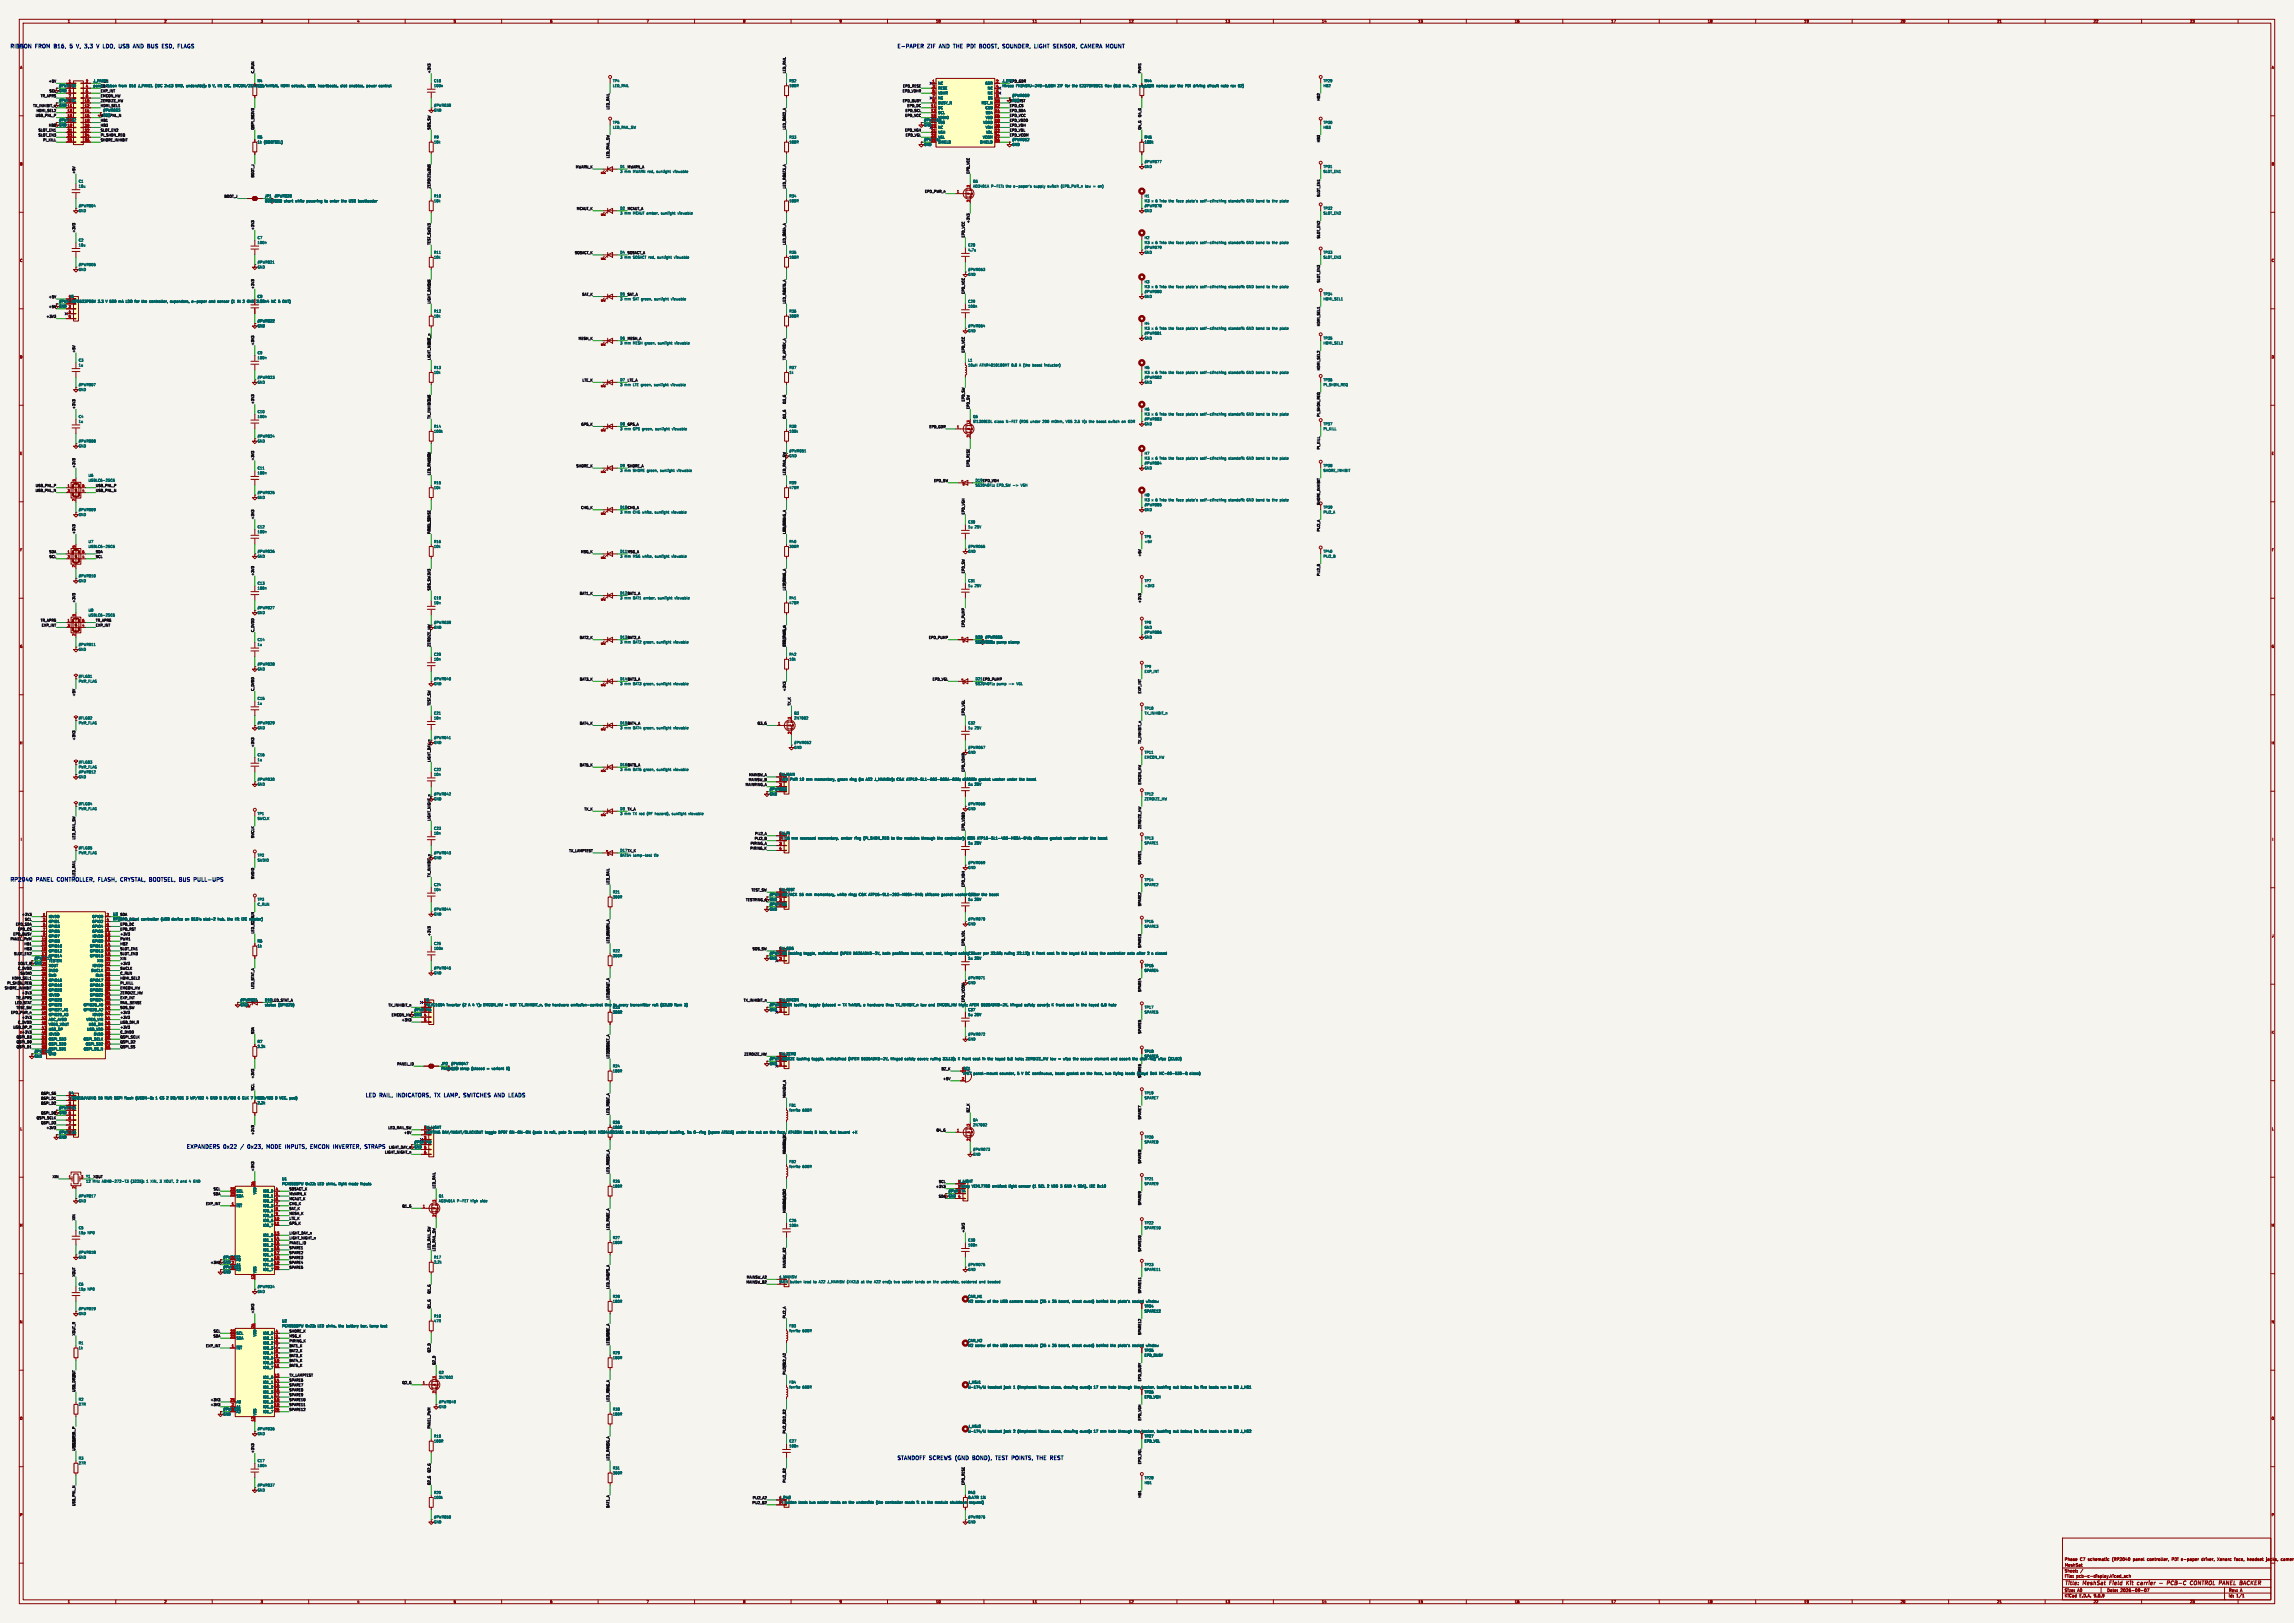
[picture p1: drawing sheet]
<svg xmlns="http://www.w3.org/2000/svg" width="1189mm" height="841mm" viewBox="0 0 1189 841" stroke-linecap="round" stroke-linejoin="round" font-family="sans-serif">
<defs><g id="words">
<g font-size="2.8" fill="#0000c2">
<text x="5" y="25">RIBBON</text>
<text x="19" y="25">FROM</text>
<text x="29" y="25">B16,</text>
<text x="38" y="25">5</text>
<text x="42" y="25">V,</text>
<text x="47" y="25">3.3</text>
<text x="54" y="25">V</text>
<text x="58" y="25">LDO,</text>
<text x="67" y="25">USB</text>
<text x="76" y="25">AND</text>
<text x="84" y="25">BUS</text>
<text x="92" y="25">ESD,</text>
<text x="465" y="25">E-PAPER</text>
<text x="481" y="25">ZIF</text>
<text x="488" y="25">AND</text>
<text x="496" y="25">THE</text>
<text x="504" y="25">PDi</text>
<text x="511" y="25">BOOST,</text>
<text x="524" y="25">SOUNDER,</text>
<text x="541" y="25">LIGHT</text>
<text x="552" y="25">SENSOR,</text>
<text x="567" y="25">CAMERA MOUNT</text>
<text x="5" y="457">RP2040</text>
<text x="19" y="457">PANEL</text>
<text x="31" y="457">CONTROLLER,</text>
<text x="53" y="457">FLASH,</text>
<text x="65" y="457">CRYSTAL, BOOTSEL,</text>
<text x="97" y="457">BUS</text>
<text x="105" y="457">PULL-UPS</text>
<text x="189" y="569">LED</text>
<text x="197" y="569">RAIL,</text>
<text x="207" y="569">INDICATORS,</text>
<text x="227" y="569">TX</text>
<text x="233" y="569">LAMP,</text>
<text x="244" y="569">SWITCHES</text>
<text x="261" y="569">AND</text>
<text x="269" y="569">LEADS</text>
<text x="97" y="595">EXPANDERS</text>
<text x="116" y="595">0x22</text>
<text x="130" y="595">0x23,</text>
<text x="141" y="595">MODE</text>
<text x="151" y="595">INPUTS,</text>
<text x="165" y="595">EMCON</text>
<text x="178" y="595">INVERTER,</text>
<text x="195" y="595">STRAPS</text>
<text x="465" y="757">STANDOFF SCREWS</text>
<text x="496" y="757">(GND</text>
<text x="506" y="757">BOND),</text>
<text x="519" y="757">TEST</text>
<text x="528" y="757">POINTS,</text>
<text x="542" y="757">THE</text>
<text x="549" y="757">REST</text>
</g>
<g font-size="2.8" fill="#840000">
<text x="1070" y="822">Title:</text>
<text x="1080" y="822">MeshSat</text>
<text x="1094" y="822">Field</text>
<text x="1104" y="822">Kit</text>
<text x="1110" y="822">carrier</text>
<text x="1122" y="822">-</text>
<text x="1127" y="822">PCB-C</text>
<text x="1140" y="822">CONTROL</text>
<text x="1156" y="822">PANEL</text>
<text x="1167" y="822">BACKER</text>
</g>
<g font-size="2.1" fill="#840000">
<text x="1070" y="809">Phase</text>
<text x="1078" y="809">C7</text>
<text x="1082" y="809">schematic</text>
<text x="1095" y="809">(RP2040</text>
<text x="1106" y="809">panel</text>
<text x="1113" y="809">controller,</text>
<text x="1126" y="809">PDi</text>
<text x="1131" y="809">e-paper</text>
<text x="1142" y="809">driver,</text>
<text x="1150" y="809">Xenarc</text>
<text x="1159" y="809">face,</text>
<text x="1166" y="809">headset</text>
<text x="1176" y="809">jacks,</text>
<text x="1184" y="809">camera</text>
<text x="1070" y="815">Sheet:</text>
<text x="1070" y="812">MeshSat</text>
<text x="1070" y="818">File:</text>
<text x="1076" y="818">pcb-c-display.kicad_sch</text>
<text x="1070" y="828">KiCad</text>
<text x="1070" y="825">Size:</text>
<text x="1077" y="825">A0</text>
<text x="1078" y="828">E.D.A.</text>
<text x="1085" y="828">9.0.9</text>
<text x="1092" y="825">Date:</text>
<text x="1099" y="825">2026-09-07</text>
<text x="1155" y="825">Rev:</text>
<text x="1155" y="828">Id:</text>
<text x="1159" y="828">1/1</text>
<text x="1161" y="825">A</text>
</g>
<g font-size="1.8" fill="#840000">
<text x="35" y="12">1</text>
<text x="85" y="12">2</text>
<text x="135" y="12">3</text>
<text x="185" y="12">4</text>
<text x="235" y="12">5</text>
<text x="285" y="12">6</text>
<text x="335" y="12">7</text>
<text x="385" y="12">8</text>
<text x="435" y="12">9</text>
<text x="485" y="12">10</text>
<text x="535" y="12">11</text>
<text x="585" y="12">12</text>
<text x="635" y="12">13</text>
<text x="685" y="12">14</text>
<text x="735" y="12">15</text>
<text x="785" y="12">16</text>
<text x="835" y="12">17</text>
<text x="885" y="12">18</text>
<text x="935" y="12">19</text>
<text x="985" y="12">20</text>
<text x="1035" y="12">21</text>
<text x="1085" y="12">22</text>
<text x="1135" y="12">23</text>
<text x="10" y="36">A</text>
<text x="1177" y="36">A</text>
<text x="479" y="63">#PWR060</text>
<text x="479" y="73">#PWR061</text>
<text x="10" y="86">B</text>
<text x="1177" y="86">B</text>
<text x="10" y="136">C</text>
<text x="1177" y="136">C</text>
<text x="10" y="186">D</text>
<text x="1177" y="186">D</text>
<text x="10" y="236">E</text>
<text x="1177" y="236">E</text>
<text x="10" y="286">F</text>
<text x="1177" y="286">F</text>
<text x="10" y="336">G</text>
<text x="1177" y="336">G</text>
<text x="10" y="386">H</text>
<text x="1177" y="386">H</text>
<text x="11" y="436">I</text>
<text x="1178" y="436">I</text>
<text x="1177" y="486">J</text>
<text x="18" y="497">#PWR013</text>
<text x="124" y="519">#PWR031</text>
<text x="1177" y="536">K</text>
<text x="18" y="546">#PWR014</text>
<text x="10" y="586">L</text>
<text x="1177" y="586">L</text>
<text x="10" y="636">M</text>
<text x="1177" y="636">M</text>
<text x="116" y="657">#PWR033</text>
<text x="10" y="686">N</text>
<text x="1177" y="686">N</text>
<text x="116" y="731">#PWR035</text>
<text x="10" y="736">O</text>
<text x="1177" y="736">O</text>
<text x="10" y="786">P</text>
<text x="1177" y="786">P</text>
<text x="35" y="831">1</text>
<text x="85" y="831">2</text>
<text x="135" y="831">3</text>
<text x="185" y="831">4</text>
<text x="235" y="831">5</text>
<text x="285" y="831">6</text>
<text x="335" y="831">7</text>
<text x="385" y="831">8</text>
<text x="435" y="831">9</text>
<text x="485" y="831">10</text>
<text x="535" y="831">11</text>
<text x="585" y="831">12</text>
<text x="635" y="831">13</text>
<text x="685" y="831">14</text>
<text x="735" y="831">15</text>
<text x="785" y="831">16</text>
<text x="835" y="831">17</text>
<text x="885" y="831">18</text>
<text x="935" y="831">19</text>
<text x="985" y="831">20</text>
<text x="1035" y="831">21</text>
<text x="1085" y="831">22</text>
<text x="1135" y="831">23</text>
</g>
<g font-size="1.8" fill="#0f0f0f">
<text x="132" y="38" transform="rotate(-90 132 38)">C_RUN</text>
<text x="223" y="38" transform="rotate(-90 223 38)">+3V3</text>
<text x="407" y="38" transform="rotate(-90 407 38)">LED_RAIL</text>
<text x="591" y="38" transform="rotate(-90 591 38)">PWM1</text>
<text x="25" y="43">+5V</text>
<text x="25" y="48">SCL</text>
<text x="52" y="48">EXP_INT</text>
<text x="468" y="48">EPD_VDHR</text>
<text x="468" y="45">EPD_RESE</text>
<text x="523" y="43">EPD_GDR</text>
<text x="21" y="50">TR_APRS</text>
<text x="52" y="53">ZEROIZE_HW</text>
<text x="52" y="50">EMCON_HW</text>
<text x="468" y="53">EPD_BUSY</text>
<text x="523" y="53">EPD_RST</text>
<text x="684" y="52" transform="rotate(-90 684 52)">HB2</text>
<text x="17" y="56">TX_INHIBIT_n</text>
<text x="19" y="58">HDMI_SEL2</text>
<text x="52" y="56">HDMI_SEL1</text>
<text x="316" y="57" transform="rotate(-90 316 57)">LED_RAIL</text>
<text x="469" y="58">EPD_SCL</text>
<text x="470" y="56">EPD_DC</text>
<text x="523" y="58">EPD_SDA</text>
<text x="523" y="56">EPD_CS</text>
<text x="18" y="61">USB_PNL_P</text>
<text x="25" y="66">HB2</text>
<text x="52" y="66">HB3</text>
<text x="52" y="61">USB_PNL_N</text>
<text x="52" y="63">HB1</text>
<text x="132" y="61" transform="rotate(-90 132 61)">+3V3</text>
<text x="407" y="63" transform="rotate(-90 407 63)">BAT2_A</text>
<text x="469" y="61">EPD_VCC</text>
<text x="523" y="66">EPD_VDH</text>
<text x="523" y="61">EPD_VCC</text>
<text x="523" y="63">EPD_VDDD</text>
<text x="591" y="61" transform="rotate(-90 591 61)">Q4_G</text>
<text x="20" y="71">SLOT_EN3</text>
<text x="20" y="68">SLOT_EN1</text>
<text x="52" y="71">PI_SHDN_REQ</text>
<text x="52" y="68">SLOT_EN2</text>
<text x="132" y="67" transform="rotate(-90 132 67)">QSPI_SS</text>
<text x="223" y="67" transform="rotate(-90 223 67)">SOS_SW</text>
<text x="407" y="67" transform="rotate(-90 407 67)">LED_RAIL</text>
<text x="469" y="68">EPD_VGH</text>
<text x="469" y="71">EPD_VGL</text>
<text x="523" y="68">EPD_VDL</text>
<text x="523" y="71">EPD_VCOM</text>
<text x="591" y="67" transform="rotate(-90 591 67)">Q4_G</text>
<text x="22" y="73">PI_KILL</text>
<text x="52" y="73">SHORE_INHIBIT</text>
<text x="684" y="74" transform="rotate(-90 684 74)">HB3</text>
<text x="316" y="82" transform="rotate(-90 316 82)">LED_RAIL_SW</text>
<text x="298" y="87">MWARN_K</text>
<text x="325" y="87">MWARN_A</text>
<text x="39" y="90" transform="rotate(-90 39 90)">+5V</text>
<text x="132" y="92" transform="rotate(-90 132 92)">BOOT_J</text>
<text x="223" y="90" transform="rotate(-90 223 90)">+3V3</text>
<text x="407" y="92" transform="rotate(-90 407 92)">BAT3_A</text>
<text x="503" y="90" transform="rotate(-90 503 90)">EPD_VCC</text>
<text x="223" y="98" transform="rotate(-90 223 98)">ZEROIZE_HW</text>
<text x="407" y="98" transform="rotate(-90 407 98)">LED_RAIL</text>
<text x="479" y="100">EPD_PWR_n</text>
<text x="116" y="103">BOOT_J</text>
<text x="684" y="102" transform="rotate(-90 684 102)">SLOT_EN1</text>
<text x="299" y="109">MCAUT_K</text>
<text x="325" y="109">MCAUT_A</text>
<text x="132" y="119" transform="rotate(-90 132 119)">+3V3</text>
<text x="503" y="116" transform="rotate(-90 503 116)">+3V3</text>
<text x="39" y="121" transform="rotate(-90 39 121)">+3V3</text>
<text x="223" y="121" transform="rotate(-90 223 121)">+3V3</text>
<text x="407" y="122" transform="rotate(-90 407 122)">BAT4_A</text>
<text x="500" y="123" transform="rotate(-90 500 123)">EPD_VCC</text>
<text x="684" y="124" transform="rotate(-90 684 124)">SLOT_EN2</text>
<text x="223" y="127" transform="rotate(-90 223 127)">TEST_SW</text>
<text x="298" y="132">SOSACT_K</text>
<text x="325" y="132">SOSACT_A</text>
<text x="407" y="127" transform="rotate(-90 407 127)">LED_RAIL</text>
<text x="132" y="150" transform="rotate(-90 132 150)">+3V3</text>
<text x="684" y="147" transform="rotate(-90 684 147)">SLOT_EN3</text>
<text x="25" y="155">+5V</text>
<text x="223" y="150" transform="rotate(-90 223 150)">+3V3</text>
<text x="302" y="153">SAT_K</text>
<text x="325" y="153">SAT_A</text>
<text x="407" y="152" transform="rotate(-90 407 152)">BAT5_A</text>
<text x="500" y="152" transform="rotate(-90 500 152)">EPD_VCC</text>
<text x="25" y="160">+5V</text>
<text x="223" y="157" transform="rotate(-90 223 157)">LIGHT_DAY_n</text>
<text x="407" y="157" transform="rotate(-90 407 157)">LED_RAIL</text>
<text x="24" y="165">+3V3</text>
<text x="684" y="169" transform="rotate(-90 684 169)">HDMI_SEL1</text>
<text x="132" y="179" transform="rotate(-90 132 179)">+3V3</text>
<text x="300" y="176">MESH_K</text>
<text x="325" y="176">MESH_A</text>
<text x="407" y="180" transform="rotate(-90 407 180)">TX_A</text>
<text x="39" y="183" transform="rotate(-90 39 183)">+5V</text>
<text x="223" y="181" transform="rotate(-90 223 181)">+3V3</text>
<text x="500" y="183" transform="rotate(-90 500 183)">EPD_VCC</text>
<text x="223" y="187" transform="rotate(-90 223 187)">LIGHT_NIGHT_n</text>
<text x="407" y="187" transform="rotate(-90 407 187)">TR_APRS</text>
<text x="302" y="198">LTE_K</text>
<text x="325" y="198">LTE_A</text>
<text x="684" y="192" transform="rotate(-90 684 192)">HDMI_SEL2</text>
<text x="132" y="210" transform="rotate(-90 132 210)">+3V3</text>
<text x="223" y="210" transform="rotate(-90 223 210)">+3V3</text>
<text x="407" y="209" transform="rotate(-90 407 209)">Q3_G</text>
<text x="500" y="208" transform="rotate(-90 500 208)">EPD_SW</text>
<text x="39" y="212" transform="rotate(-90 39 212)">+3V3</text>
<text x="503" y="212" transform="rotate(-90 503 212)">EPD_SW</text>
<text x="223" y="217" transform="rotate(-90 223 217)">TX_INHIBIT_n</text>
<text x="301" y="221">GPS_K</text>
<text x="325" y="221">GPS_A</text>
<text x="407" y="217" transform="rotate(-90 407 217)">Q3_G</text>
<text x="482" y="222">EPD_GDR</text>
<text x="684" y="216" transform="rotate(-90 684 216)">PI_SHDN_REQ</text>
<text x="684" y="233" transform="rotate(-90 684 233)">PI_KILL</text>
<text x="132" y="239" transform="rotate(-90 132 239)">+3V3</text>
<text x="39" y="243" transform="rotate(-90 39 243)">+3V3</text>
<text x="223" y="240" transform="rotate(-90 223 240)">+3V3</text>
<text x="299" y="242">SHORE_K</text>
<text x="325" y="242">SHORE_A</text>
<text x="503" y="242" transform="rotate(-90 503 242)">EPD_RESE</text>
<text x="223" y="246" transform="rotate(-90 223 246)">LED_RAIL_SW</text>
<text x="407" y="246" transform="rotate(-90 407 246)">LED_RAIL_SW</text>
<text x="484" y="250">EPD_SW</text>
<text x="505" y="250">D19 EPD_VGH</text>
<text x="18" y="255">USB_PNL_N</text>
<text x="18" y="252">USB_PNL_P</text>
<text x="50" y="252">USB_PNL_P</text>
<text x="50" y="255">USB_PNL_N</text>
<text x="301" y="264">CHG_K</text>
<text x="321" y="264">D10 CHG_A</text>
<text x="684" y="262" transform="rotate(-90 684 262)">SHORE_INHIBIT</text>
<text x="132" y="269" transform="rotate(-90 132 269)">+3V3</text>
<text x="500" y="267" transform="rotate(-90 500 267)">EPD_VGH</text>
<text x="223" y="275" transform="rotate(-90 223 275)">RAIL_SENSE</text>
<text x="407" y="275" transform="rotate(-90 407 275)">MAINRING_A</text>
<text x="684" y="276" transform="rotate(-90 684 276)">PIJ2_A</text>
<text x="39" y="277" transform="rotate(-90 39 277)">+3V3</text>
<text x="223" y="277" transform="rotate(-90 223 277)">PANEL_ID</text>
<text x="407" y="277" transform="rotate(-90 407 277)">LED_RAIL</text>
<text x="25" y="287">SDA</text>
<text x="50" y="287">SDA</text>
<text x="301" y="287">MSG_K</text>
<text x="321" y="287">D11 MSG_A</text>
<text x="25" y="289">SCL</text>
<text x="50" y="289">SCL</text>
<text x="591" y="289" transform="rotate(-90 591 289)">+5V</text>
<text x="132" y="298" transform="rotate(-90 132 298)">+3V3</text>
<text x="223" y="300" transform="rotate(-90 223 300)">+3V3</text>
<text x="500" y="297" transform="rotate(-90 500 297)">EPD_SW</text>
<text x="684" y="299" transform="rotate(-90 684 299)">PIJ2_B</text>
<text x="407" y="303" transform="rotate(-90 407 303)">PIRING_A</text>
<text x="223" y="306" transform="rotate(-90 223 306)">SOS_SW</text>
<text x="300" y="308">BAT1_K</text>
<text x="321" y="308">D12 BAT1_A</text>
<text x="407" y="306" transform="rotate(-90 407 306)">LED_RAIL</text>
<text x="39" y="312" transform="rotate(-90 39 312)">+3V3</text>
<text x="591" y="313" transform="rotate(-90 591 313)">+3V3</text>
<text x="21" y="322">TR_APRS</text>
<text x="50" y="322">TR_APRS</text>
<text x="22" y="325">EXP_INT</text>
<text x="50" y="325">EXP_INT</text>
<text x="132" y="328" transform="rotate(-90 132 328)">C_DVDD</text>
<text x="500" y="325" transform="rotate(-90 500 325)">EPD_PUMP</text>
<text x="223" y="335" transform="rotate(-90 223 335)">ZEROIZE_HW</text>
<text x="300" y="331">BAT2_K</text>
<text x="321" y="331">D13 BAT2_A</text>
<text x="407" y="335" transform="rotate(-90 407 335)">EPD_PWR_n</text>
<text x="481" y="331">EPD_PUMP</text>
<text x="300" y="353">BAT3_K</text>
<text x="321" y="353">D14 BAT3_A</text>
<text x="483" y="353">EPD_VGL</text>
<text x="505" y="353">D21 EPD_PUMP</text>
<text x="132" y="358" transform="rotate(-90 132 358)">C_DVDD</text>
<text x="407" y="358" transform="rotate(-90 407 358)">+3V3</text>
<text x="591" y="359" transform="rotate(-90 591 359)">EXP_INT</text>
<text x="39" y="361" transform="rotate(-90 39 361)">+5V</text>
<text x="223" y="366" transform="rotate(-90 223 366)">TEST_SW</text>
<text x="410" y="366" transform="rotate(-90 410 366)">TX_K</text>
<text x="500" y="371" transform="rotate(-90 500 371)">EPD_VGL</text>
<text x="300" y="376">BAT4_K</text>
<text x="321" y="376">D15 BAT4_A</text>
<text x="393" y="376">Q3_G</text>
<text x="39" y="384" transform="rotate(-90 39 384)">+3V3</text>
<text x="132" y="387" transform="rotate(-90 132 387)">+3V3</text>
<text x="591" y="386" transform="rotate(-90 591 386)">TX_INHIBIT_n</text>
<text x="223" y="395" transform="rotate(-90 223 395)">LIGHT_DAY_n</text>
<text x="300" y="397">BAT5_K</text>
<text x="321" y="397">D16 BAT5_A</text>
<text x="500" y="400" transform="rotate(-90 500 400)">EPD_VDHR</text>
<text x="386" y="407">MAINRING_A</text>
<text x="388" y="405">MAINSW_B</text>
<text x="388" y="402">MAINSW_A</text>
<text x="591" y="407" transform="rotate(-90 591 407)">EMCON_HW</text>
<text x="223" y="425" transform="rotate(-90 223 425)">LIGHT_NIGHT_n</text>
<text x="303" y="420">TX_K</text>
<text x="325" y="420">TX_A</text>
<text x="500" y="431" transform="rotate(-90 500 431)">EPD_VDDD</text>
<text x="591" y="430" transform="rotate(-90 591 430)">ZEROIZE_HW</text>
<text x="39" y="435" transform="rotate(-90 39 435)">LED_RAIL_SW</text>
<text x="132" y="434" transform="rotate(-90 132 434)">SWCLK</text>
<text x="389" y="438">PIRING_A</text>
<text x="391" y="435">PIJ2_B</text>
<text x="391" y="433">PIJ2_A</text>
<text x="295" y="442">TX_LAMPTEST</text>
<text x="321" y="442">D17 TX_K</text>
<text x="389" y="440">PIRING_K</text>
<text x="591" y="448" transform="rotate(-90 591 448)">SPARE1</text>
<text x="132" y="456" transform="rotate(-90 132 456)">SWDIO</text>
<text x="223" y="455" transform="rotate(-90 223 455)">TX_INHIBIT_n</text>
<text x="316" y="458" transform="rotate(-90 316 458)">LED_RAIL</text>
<text x="389" y="462">TEST_SW</text>
<text x="500" y="460" transform="rotate(-90 500 460)">EPD_VDH</text>
<text x="386" y="467">TESTRING_A GND 3</text>
<text x="591" y="470" transform="rotate(-90 591 470)">SPARE2</text>
<text x="8" y="480">EPD_SDA</text>
<text x="11" y="475">+3V3</text>
<text x="13" y="477">SCL</text>
<text x="62" y="475">SDA</text>
<text x="62" y="480">EPD_DC</text>
<text x="7" y="485">EPD_BUSY</text>
<text x="9" y="482">EPD_CS</text>
<text x="10" y="486">J</text>
<text x="62" y="482">EPD_RST</text>
<text x="62" y="485">+3V3</text>
<text x="132" y="484" transform="rotate(-90 132 484)">LED_STAT</text>
<text x="223" y="485" transform="rotate(-90 223 485)">+3V3</text>
<text x="316" y="485" transform="rotate(-90 316 485)">MWARN_A</text>
<text x="5" y="487">PANEL_PWM</text>
<text x="12" y="490">HB1</text>
<text x="62" y="487">PWM1</text>
<text x="62" y="490">HB2</text>
<text x="316" y="489" transform="rotate(-90 316 489)">LED_RAIL</text>
<text x="500" y="490" transform="rotate(-90 500 490)">EPD_VDL</text>
<text x="591" y="491" transform="rotate(-90 591 491)">SPARE3</text>
<text x="7" y="495">SLOT_EN2</text>
<text x="12" y="492">HB3</text>
<text x="62" y="492">SLOT_EN1</text>
<text x="62" y="495">SLOT_EN3</text>
<text x="62" y="497">XIN</text>
<text x="390" y="492">SOS_SW</text>
<text x="9" y="503">C_DVDD</text>
<text x="9" y="500">XOUT_R</text>
<text x="62" y="500">+3V3</text>
<text x="62" y="503">SWCLK</text>
<text x="6" y="508">HDMI_SEL1</text>
<text x="10" y="505">SWDIO</text>
<text x="62" y="505">C_RUN</text>
<text x="62" y="508">HDMI_SEL2</text>
<text x="2" y="513">SHORE_INHIBIT</text>
<text x="4" y="510">PI_SHDN_REQ</text>
<text x="11" y="515">+3V3</text>
<text x="62" y="515">ZEROIZE_HW</text>
<text x="62" y="510">PI_KILL</text>
<text x="62" y="513">EMCON_HW</text>
<text x="132" y="513" transform="rotate(-90 132 513)">LED_STAT_A</text>
<text x="316" y="515" transform="rotate(-90 316 515)">MCAUT_A</text>
<text x="591" y="514" transform="rotate(-90 591 514)">SPARE4</text>
<text x="8" y="520">LED_STAT</text>
<text x="8" y="518">TR_APRS</text>
<text x="62" y="518">EXP_INT</text>
<text x="62" y="520">RAIL_SENSE</text>
<text x="137" y="519">D18 LED_STAT_A</text>
<text x="201" y="522">TX_INHIBIT_n</text>
<text x="316" y="518" transform="rotate(-90 316 518)">LED_RAIL</text>
<text x="385" y="519">TX_INHIBIT_n</text>
<text x="500" y="519" transform="rotate(-90 500 519)">EPD_VCOM</text>
<text x="6" y="525">EPD_PWR_n</text>
<text x="8" y="523">TEST_SW</text>
<text x="11" y="528">+3V3</text>
<text x="62" y="523">SOS_SW</text>
<text x="62" y="525">+3V3</text>
<text x="62" y="528">+3V3</text>
<text x="203" y="527">EMCON_HW</text>
<text x="7" y="533">USB_DP_R</text>
<text x="9" y="531">C_DVDD</text>
<text x="62" y="531">USB_DM_R</text>
<text x="62" y="533">+3V3</text>
<text x="208" y="529">+3V3</text>
<text x="8" y="538">QSPI_D3</text>
<text x="10" y="536">K+3V3</text>
<text x="62" y="536">C_DVDD</text>
<text x="62" y="538">QSPI_SCLK</text>
<text x="132" y="536" transform="rotate(-90 132 536)">SDA</text>
<text x="591" y="536" transform="rotate(-90 591 536)">SPARE5</text>
<text x="8" y="541">QSPI_D0</text>
<text x="8" y="543">QSPI_D1</text>
<text x="62" y="541">QSPI_D2</text>
<text x="62" y="543">QSPI_SS</text>
<text x="316" y="545" transform="rotate(-90 316 545)">SOSACT_A</text>
<text x="316" y="549" transform="rotate(-90 316 549)">LED_RAIL</text>
<text x="386" y="547">ZEROIZE_HW</text>
<text x="206" y="552">PANEL_ID</text>
<text x="488" y="555">BZ_K</text>
<text x="132" y="559" transform="rotate(-90 132 559)">+3V3</text>
<text x="489" y="560">+5V</text>
<text x="21" y="570">QSPI_D1</text>
<text x="21" y="567">QSPI_SS</text>
<text x="132" y="565" transform="rotate(-90 132 565)">SCL</text>
<text x="407" y="569" transform="rotate(-90 407 569)">MAINSW_A</text>
<text x="21" y="572">QSPI_D2</text>
<text x="316" y="572" transform="rotate(-90 316 572)">SAT_A</text>
<text x="19" y="580">QSPI_SCLK</text>
<text x="21" y="578">QSPI_D0</text>
<text x="316" y="578" transform="rotate(-90 316 578)">LED_RAIL</text>
<text x="503" y="577" transform="rotate(-90 503 577)">BZ_K</text>
<text x="591" y="580" transform="rotate(-90 591 580)">SPARE7</text>
<text x="21" y="583">QSPI_D3</text>
<text x="24" y="585">+3V3</text>
<text x="201" y="585">LED_RAIL_SW</text>
<text x="209" y="588">+5V</text>
<text x="485" y="586">Q4_G</text>
<text x="132" y="588" transform="rotate(-90 132 588)">+3V3</text>
<text x="199" y="598">LIGHT_NIGHT_n</text>
<text x="201" y="595">LIGHT_DAY_n</text>
<text x="407" y="598" transform="rotate(-90 407 598)">MAINSW_B</text>
<text x="316" y="603" transform="rotate(-90 316 603)">MESH_A</text>
<text x="591" y="603" transform="rotate(-90 591 603)">SPARE8</text>
<text x="27" y="611">XIN</text>
<text x="48" y="611">XOUT</text>
<text x="132" y="607" transform="rotate(-90 132 607)">+3V3</text>
<text x="316" y="608" transform="rotate(-90 316 608)">LED_RAIL</text>
<text x="111" y="617">SCL</text>
<text x="150" y="617">SOSACT_K</text>
<text x="226" y="616" transform="rotate(-90 226 616)">LED_RAIL</text>
<text x="485" y="616">+3V3</text>
<text x="487" y="613">SCL</text>
<text x="111" y="619">SDA</text>
<text x="150" y="619">MWARN_K</text>
<text x="150" y="622">MCAUT_K</text>
<text x="486" y="621">SDA</text>
<text x="107" y="624">EXP_INT</text>
<text x="150" y="630">MESH_K</text>
<text x="150" y="624">CHG_K</text>
<text x="150" y="627">SAT_K</text>
<text x="208" y="626">Q1_G</text>
<text x="407" y="629" transform="rotate(-90 407 629)">MAINSW_A2</text>
<text x="407" y="627" transform="rotate(-90 407 627)">MAINSW_B2</text>
<text x="591" y="625" transform="rotate(-90 591 625)">SPARE9</text>
<text x="39" y="632" transform="rotate(-90 39 632)">XIN</text>
<text x="150" y="632">LTE_K</text>
<text x="150" y="635">GPS_K</text>
<text x="316" y="632" transform="rotate(-90 316 632)">LTE_A</text>
<text x="150" y="640">LIGHT_DAY_n</text>
<text x="316" y="638" transform="rotate(-90 316 638)">LED_RAIL</text>
<text x="500" y="639" transform="rotate(-90 500 639)">+3V3</text>
<text x="150" y="642">LIGHT_NIGHT_n</text>
<text x="150" y="647">SPARE1</text>
<text x="150" y="645">PANEL_ID</text>
<text x="223" y="648" transform="rotate(-90 223 648)">LED_RAIL_SW</text>
<text x="150" y="650">SPARE2</text>
<text x="150" y="652">SPARE3</text>
<text x="226" y="649" transform="rotate(-90 226 649)">LED_RAIL_SW</text>
<text x="591" y="649" transform="rotate(-90 591 649)">SPARE10</text>
<text x="109" y="655">+3V3</text>
<text x="150" y="655">SPARE4</text>
<text x="150" y="658">SPARE5</text>
<text x="407" y="657" transform="rotate(-90 407 657)">MAINSW_B2</text>
<text x="39" y="662" transform="rotate(-90 39 662)">XOUT</text>
<text x="316" y="661" transform="rotate(-90 316 661)">GPS_A</text>
<text x="387" y="665">MAINSW_B2</text>
<text x="387" y="663">MAINSW_A2</text>
<text x="223" y="670" transform="rotate(-90 223 670)">Q1_G</text>
<text x="316" y="668" transform="rotate(-90 316 668)">LED_RAIL</text>
<text x="591" y="670" transform="rotate(-90 591 670)">SPARE11</text>
<text x="132" y="681" transform="rotate(-90 132 681)">+3V3</text>
<text x="223" y="678" transform="rotate(-90 223 678)">Q1_G</text>
<text x="407" y="683" transform="rotate(-90 407 683)">PIJ2_A</text>
<text x="39" y="692" transform="rotate(-90 39 692)">XOUT_R</text>
<text x="111" y="693">SDA</text>
<text x="111" y="691">SCL</text>
<text x="150" y="691">SHORE_K</text>
<text x="150" y="693">MSG_K</text>
<text x="150" y="696">PIRING_K</text>
<text x="316" y="694" transform="rotate(-90 316 694)">SHORE_A</text>
<text x="591" y="692" transform="rotate(-90 591 692)">SPARE12</text>
<text x="107" y="698">EXP_INT</text>
<text x="150" y="698">BAT1_K</text>
<text x="150" y="701">BAT2_K</text>
<text x="223" y="701" transform="rotate(-90 223 701)">Q2_D</text>
<text x="316" y="697" transform="rotate(-90 316 697)">LED_RAIL</text>
<text x="150" y="703">BAT3_K</text>
<text x="150" y="706">BAT4_K</text>
<text x="226" y="707" transform="rotate(-90 226 707)">Q2_D</text>
<text x="150" y="708">BAT5_K</text>
<text x="150" y="713">TX_LAMPTEST</text>
<text x="407" y="712" transform="rotate(-90 407 712)">PIJ2_B</text>
<text x="407" y="709" transform="rotate(-90 407 709)">PIJ2_A2</text>
<text x="39" y="715" transform="rotate(-90 39 715)">XOUT</text>
<text x="150" y="718">SPARE7</text>
<text x="150" y="716">SPARE6</text>
<text x="208" y="717">Q2_G</text>
<text x="591" y="716" transform="rotate(-90 591 716)">EPD_BUSY</text>
<text x="39" y="721" transform="rotate(-90 39 721)">USB_DP_R</text>
<text x="150" y="721">SPARE8</text>
<text x="150" y="724">SPARE9</text>
<text x="316" y="721" transform="rotate(-90 316 721)">CHG_A</text>
<text x="109" y="726">+3V3</text>
<text x="109" y="729">+3V3</text>
<text x="150" y="726">SPARE10</text>
<text x="150" y="729">SPARE11</text>
<text x="150" y="731">SPARE12</text>
<text x="316" y="726" transform="rotate(-90 316 726)">LED_RAIL</text>
<text x="407" y="738" transform="rotate(-90 407 738)">PIJ2_B2</text>
<text x="591" y="736" transform="rotate(-90 591 736)">EPD_VGH</text>
<text x="223" y="740" transform="rotate(-90 223 740)">PANEL_PWM</text>
<text x="407" y="743" transform="rotate(-90 407 743)">PIJ2_A2</text>
<text x="39" y="750" transform="rotate(-90 39 750)">USB_PNL_P</text>
<text x="39" y="752" transform="rotate(-90 39 752)">USB_DM_R</text>
<text x="132" y="753" transform="rotate(-90 132 753)">+3V3</text>
<text x="316" y="750" transform="rotate(-90 316 750)">MSG_A</text>
<text x="316" y="757" transform="rotate(-90 316 757)">LED_RAIL</text>
<text x="591" y="759" transform="rotate(-90 591 759)">EPD_VGL</text>
<text x="223" y="763" transform="rotate(-90 223 763)">Q2_G</text>
<text x="223" y="770" transform="rotate(-90 223 770)">Q2_G</text>
<text x="407" y="768" transform="rotate(-90 407 768)">PIJ2_B2</text>
<text x="500" y="770" transform="rotate(-90 500 770)">EPD_RESE</text>
<text x="390" y="779">PIJ2_B2</text>
<text x="390" y="777">PIJ2_A2</text>
<text x="591" y="776" transform="rotate(-90 591 776)">HB1</text>
<text x="39" y="781" transform="rotate(-90 39 781)">USB_PNL_N</text>
<text x="316" y="781" transform="rotate(-90 316 781)">BAT1_A</text>
</g>
<g font-size="1.8" fill="#006464">
<text x="30" y="45">#PWR000</text>
<text x="48" y="43">J_PANEL</text>
<text x="48" y="45">panelSDA</text>
<text x="48" y="45">panel</text>
<text x="52" y="43">+5V</text>
<text x="55" y="45">ribbon</text>
<text x="62" y="45">from</text>
<text x="67" y="45">B16</text>
<text x="72" y="45">J_PANEL</text>
<text x="81" y="45">(IDC</text>
<text x="86" y="45">2x13</text>
<text x="92" y="45">SMD,</text>
<text x="98" y="45">underside):</text>
<text x="110" y="45">5</text>
<text x="112" y="45">V, kit</text>
<text x="118" y="45">I2C,</text>
<text x="123" y="45">EMCON/ZEROIZE/inhibit,</text>
<text x="133" y="43">R4</text>
<text x="133" y="45">10k</text>
<text x="148" y="45">HDMI</text>
<text x="154" y="45">selects,</text>
<text x="162" y="45">USB,</text>
<text x="168" y="45">heartbeats,</text>
<text x="180" y="45">slot</text>
<text x="185" y="45">enables,</text>
<text x="194" y="45">power</text>
<text x="200" y="45">control</text>
<text x="225" y="45">100n</text>
<text x="225" y="43">C18</text>
<text x="318" y="43">TP4</text>
<text x="318" y="45">LED_RAIL</text>
<text x="409" y="45">180R</text>
<text x="409" y="43">R32</text>
<text x="486" y="44">NC</text>
<text x="486" y="47">RESE</text>
<text x="511" y="44">GDR</text>
<text x="512" y="47">NC</text>
<text x="519" y="45">Hirose</text>
<text x="519" y="43">J_EPD</text>
<text x="527" y="45">FH34SRJ-24S-0.5SH</text>
<text x="548" y="45">ZIF</text>
<text x="552" y="45">for</text>
<text x="556" y="45">the</text>
<text x="560" y="45">E2370KS0C1</text>
<text x="574" y="45">flex</text>
<text x="578" y="45">(0.5</text>
<text x="583" y="45">mm,</text>
<text x="589" y="45">24</text>
<text x="592" y="45">way;</text>
<text x="593" y="45">100Rpin</text>
<text x="593" y="43">R44</text>
<text x="602" y="45">names</text>
<text x="609" y="45">per</text>
<text x="613" y="45">the</text>
<text x="617" y="45">PDi</text>
<text x="621" y="45">driving</text>
<text x="629" y="45">circuit</text>
<text x="636" y="45">note</text>
<text x="642" y="45">rev</text>
<text x="686" y="43">TP29</text>
<text x="686" y="45">HB2</text>
<text x="30" y="53">#PWR001</text>
<text x="486" y="49">VDHR</text>
<text x="486" y="52">NC</text>
<text x="512" y="49">NC</text>
<text x="512" y="52">BS</text>
<text x="525" y="50">#PWR059</text>
<text x="525" y="53">GND</text>
<text x="53" y="58">#PWR003</text>
<text x="225" y="55">#PWR038</text>
<text x="225" y="58">GND</text>
<text x="486" y="54">BUSY_N</text>
<text x="486" y="57">DC</text>
<text x="486" y="59">SCL</text>
<text x="509" y="54">RST_N</text>
<text x="511" y="57">CSB</text>
<text x="511" y="59">SDA</text>
<text x="30" y="63">#PWR002</text>
<text x="53" y="61">GND</text>
<text x="318" y="64">TP5</text>
<text x="486" y="62">VDDIO</text>
<text x="486" y="64">VSS</text>
<text x="510" y="64">VDDD</text>
<text x="511" y="62">VDD</text>
<text x="686" y="64">TP30</text>
<text x="133" y="72">R5</text>
<text x="225" y="72">R9</text>
<text x="318" y="67">LED_RAIL_SW</text>
<text x="409" y="72">R33</text>
<text x="486" y="67">NC</text>
<text x="486" y="69">VGH</text>
<text x="486" y="72">VGL</text>
<text x="509" y="72">VCOM</text>
<text x="511" y="67">VDH</text>
<text x="511" y="69">VDL</text>
<text x="593" y="72">R45</text>
<text x="686" y="67">HB3</text>
<text x="133" y="75">1k</text>
<text x="137" y="75">(BOOTSEL)</text>
<text x="225" y="75">10k</text>
<text x="409" y="75">180R</text>
<text x="479" y="76">GND</text>
<text x="486" y="75">SHIELD</text>
<text x="508" y="75">SHIELD</text>
<text x="525" y="73">#PWR062</text>
<text x="525" y="76">GND</text>
<text x="593" y="75">100k</text>
<text x="321" y="87">D1</text>
<text x="321" y="90">3</text>
<text x="324" y="90">mm</text>
<text x="328" y="90">MWARN red,</text>
<text x="341" y="90">sunlight</text>
<text x="350" y="90">viewable</text>
<text x="593" y="85">#PWR077</text>
<text x="593" y="87">GND</text>
<text x="686" y="90">SLOT_EN1</text>
<text x="686" y="87">TP31</text>
<text x="41" y="95">C1</text>
<text x="504" y="95">Q5</text>
<text x="41" y="97">10u</text>
<text x="504" y="97">AO3401A</text>
<text x="514" y="97">P-FET:</text>
<text x="522" y="97">the</text>
<text x="526" y="97">e-paper's</text>
<text x="536" y="97">supply</text>
<text x="544" y="97">switch</text>
<text x="551" y="97">(EPD_PWR_n</text>
<text x="564" y="97">low</text>
<text x="568" y="97">=</text>
<text x="571" y="97">on)</text>
<text x="41" y="108">#PWR004</text>
<text x="137" y="102">JP1</text>
<text x="137" y="105">BOOTSEL:</text>
<text x="142" y="102">#PWR020</text>
<text x="142" y="105">GND short</text>
<text x="153" y="105">while</text>
<text x="159" y="105">powering</text>
<text x="169" y="105">to</text>
<text x="172" y="105">enter</text>
<text x="178" y="105">the</text>
<text x="182" y="105">USB</text>
<text x="187" y="105">bootloader</text>
<text x="225" y="105">10k</text>
<text x="225" y="102">R10</text>
<text x="409" y="105">180R</text>
<text x="409" y="102">R34</text>
<text x="593" y="108">#PWR078</text>
<text x="593" y="102">H1</text>
<text x="593" y="105">M3</text>
<text x="597" y="105">x</text>
<text x="599" y="105">6</text>
<text x="602" y="105">into</text>
<text x="606" y="105">the</text>
<text x="610" y="105">face</text>
<text x="616" y="105">plate's</text>
<text x="623" y="105">self-clinching</text>
<text x="638" y="105">standoff:</text>
<text x="648" y="105">GND bond</text>
<text x="659" y="105">to</text>
<text x="662" y="105">the</text>
<text x="666" y="105">plate</text>
<text x="41" y="110">GND</text>
<text x="321" y="109">D2</text>
<text x="321" y="111">3</text>
<text x="324" y="111">mm</text>
<text x="328" y="111">MCAUT amber,</text>
<text x="343" y="111">sunlight</text>
<text x="352" y="111">viewable</text>
<text x="593" y="110">GND</text>
<text x="686" y="111">SLOT_EN2</text>
<text x="686" y="109">TP32</text>
<text x="41" y="125">C2</text>
<text x="133" y="124">C7</text>
<text x="593" y="124">H2</text>
<text x="41" y="128">10u</text>
<text x="133" y="127">100n</text>
<text x="225" y="132">R11</text>
<text x="321" y="132">D4</text>
<text x="409" y="132">R35</text>
<text x="502" y="128">C28</text>
<text x="502" y="130">4.7u</text>
<text x="593" y="129">#PWR079</text>
<text x="593" y="132">GND</text>
<text x="593" y="127">M3</text>
<text x="597" y="127">x</text>
<text x="599" y="127">6</text>
<text x="602" y="127">into</text>
<text x="606" y="127">the</text>
<text x="610" y="127">face</text>
<text x="616" y="127">plate's</text>
<text x="623" y="127">self-clinching</text>
<text x="638" y="127">standoff:</text>
<text x="648" y="127">GND bond</text>
<text x="659" y="127">to</text>
<text x="662" y="127">the</text>
<text x="666" y="127">plate</text>
<text x="686" y="132">TP33</text>
<text x="133" y="137">#PWR021</text>
<text x="225" y="134">10k</text>
<text x="321" y="134">3</text>
<text x="324" y="134">mm</text>
<text x="328" y="134">SOSACT red,</text>
<text x="341" y="134">sunlight</text>
<text x="350" y="134">viewable</text>
<text x="409" y="134">180R</text>
<text x="686" y="134">SLOT_EN3</text>
<text x="41" y="138">#PWR005</text>
<text x="41" y="141">GND</text>
<text x="133" y="139">GND</text>
<text x="502" y="141">#PWR063</text>
<text x="502" y="143">GND</text>
<text x="593" y="147">H3</text>
<text x="593" y="149">M3</text>
<text x="597" y="149">x</text>
<text x="599" y="149">6</text>
<text x="602" y="149">into</text>
<text x="606" y="149">the</text>
<text x="610" y="149">face</text>
<text x="616" y="149">plate's</text>
<text x="623" y="149">self-clinching</text>
<text x="638" y="149">standoff:</text>
<text x="648" y="149">GND bond</text>
<text x="659" y="149">to</text>
<text x="662" y="149">the</text>
<text x="666" y="149">plate</text>
<text x="36" y="155">U5</text>
<text x="133" y="155">C8</text>
<text x="321" y="153">D5</text>
<text x="321" y="156">3</text>
<text x="324" y="156">mm</text>
<text x="328" y="156">SAT green,</text>
<text x="340" y="156">sunlight</text>
<text x="349" y="156">viewable</text>
<text x="593" y="152">#PWR080</text>
<text x="593" y="155">GND</text>
<text x="686" y="153">TP34</text>
<text x="686" y="156">HDMI_SEL1</text>
<text x="30" y="157">#PWR006</text>
<text x="36" y="157">TLV75533PDBV</text>
<text x="51" y="157">3.3</text>
<text x="55" y="157">V 500</text>
<text x="62" y="157">mA</text>
<text x="66" y="157">LDO for</text>
<text x="75" y="157">the</text>
<text x="79" y="157">controller,</text>
<text x="90" y="157">expanders,</text>
<text x="101" y="157">e-paper</text>
<text x="110" y="157">and</text>
<text x="115" y="157">sensor</text>
<text x="122" y="157">(1</text>
<text x="126" y="157">IN</text>
<text x="129" y="157">2</text>
<text x="131" y="157">GND 3</text>
<text x="133" y="157">100n EN 4</text>
<text x="144" y="157">NC 5</text>
<text x="151" y="157">OUT)</text>
<text x="502" y="160">100n</text>
<text x="502" y="157">C29</text>
<text x="133" y="167">#PWR022</text>
<text x="225" y="165">10k</text>
<text x="225" y="162">R12</text>
<text x="409" y="165">300R</text>
<text x="409" y="162">R36</text>
<text x="133" y="170">GND</text>
<text x="502" y="170">#PWR064</text>
<text x="502" y="172">GND</text>
<text x="593" y="174">#PWR081</text>
<text x="593" y="169">H4</text>
<text x="593" y="171">M3</text>
<text x="597" y="171">x</text>
<text x="599" y="171">6</text>
<text x="602" y="171">into</text>
<text x="606" y="171">the</text>
<text x="610" y="171">face</text>
<text x="616" y="171">plate's</text>
<text x="623" y="171">self-clinching</text>
<text x="638" y="171">standoff:</text>
<text x="648" y="171">GND bond</text>
<text x="659" y="171">to</text>
<text x="662" y="171">the</text>
<text x="666" y="171">plate</text>
<text x="321" y="176">D6</text>
<text x="321" y="179">3</text>
<text x="324" y="179">mm</text>
<text x="328" y="179">MESH green,</text>
<text x="342" y="179">sunlight</text>
<text x="350" y="179">viewable</text>
<text x="593" y="176">GND</text>
<text x="686" y="176">TP35</text>
<text x="686" y="179">HDMI_SEL2</text>
<text x="133" y="184">C9</text>
<text x="41" y="188">C3</text>
<text x="41" y="190">1u</text>
<text x="133" y="186">100n</text>
<text x="225" y="191">R13</text>
<text x="409" y="191">R37</text>
<text x="502" y="190">10uH</text>
<text x="502" y="188">L1</text>
<text x="508" y="190">ATNR4010100MT</text>
<text x="524" y="190">0.8</text>
<text x="529" y="190">A (the</text>
<text x="536" y="190">boost</text>
<text x="542" y="190">inductor)</text>
<text x="593" y="191">H5</text>
<text x="133" y="196">#PWR023</text>
<text x="225" y="194">10k</text>
<text x="321" y="198">D7</text>
<text x="409" y="194">1k</text>
<text x="593" y="196">#PWR082</text>
<text x="593" y="194">M3</text>
<text x="597" y="194">x</text>
<text x="599" y="194">6</text>
<text x="602" y="194">into</text>
<text x="606" y="194">the</text>
<text x="610" y="194">face</text>
<text x="616" y="194">plate's</text>
<text x="623" y="194">self-clinching</text>
<text x="638" y="194">standoff:</text>
<text x="648" y="194">GND bond</text>
<text x="659" y="194">to</text>
<text x="662" y="194">the</text>
<text x="666" y="194">plate</text>
<text x="686" y="198">TP36</text>
<text x="41" y="200">#PWR007</text>
<text x="41" y="203">GND</text>
<text x="133" y="199">GND</text>
<text x="321" y="200">3</text>
<text x="324" y="200">mm</text>
<text x="328" y="200">LTE green,</text>
<text x="340" y="200">sunlight</text>
<text x="348" y="200">viewable</text>
<text x="593" y="199">GND</text>
<text x="686" y="200">PI_SHDN_REQ</text>
<text x="133" y="214">C10</text>
<text x="593" y="213">H6</text>
<text x="593" y="215">M3</text>
<text x="597" y="215">x</text>
<text x="599" y="215">6</text>
<text x="602" y="215">into</text>
<text x="606" y="215">the</text>
<text x="610" y="215">face</text>
<text x="616" y="215">plate's</text>
<text x="623" y="215">self-clinching</text>
<text x="638" y="215">standoff:</text>
<text x="648" y="215">GND bond</text>
<text x="659" y="215">to</text>
<text x="662" y="215">the</text>
<text x="666" y="215">plate</text>
<text x="41" y="217">C4</text>
<text x="41" y="219">1u</text>
<text x="133" y="217">100n</text>
<text x="225" y="222">R14</text>
<text x="321" y="221">D8</text>
<text x="409" y="222">R38</text>
<text x="504" y="219">Si1308EDL</text>
<text x="504" y="217">Q6</text>
<text x="515" y="219">class</text>
<text x="522" y="219">N-FET</text>
<text x="529" y="219">(RDS</text>
<text x="535" y="219">under</text>
<text x="541" y="219">200</text>
<text x="546" y="219">mOhm,</text>
<text x="554" y="219">VGS 2.5</text>
<text x="563" y="219">V):</text>
<text x="566" y="219">the</text>
<text x="570" y="219">boost</text>
<text x="577" y="219">switch</text>
<text x="584" y="219">on</text>
<text x="587" y="219">GDR</text>
<text x="593" y="218">#PWR083</text>
<text x="593" y="221">GND</text>
<text x="686" y="221">TP37</text>
<text x="133" y="227">#PWR024</text>
<text x="225" y="224">100k</text>
<text x="321" y="223">3</text>
<text x="324" y="223">mm</text>
<text x="328" y="223">GPS green,</text>
<text x="340" y="223">sunlight</text>
<text x="349" y="223">viewable</text>
<text x="409" y="224">100k</text>
<text x="686" y="223">PI_KILL</text>
<text x="41" y="229">#PWR008</text>
<text x="41" y="232">GND</text>
<text x="133" y="229">GND</text>
<text x="409" y="235">#PWR051</text>
<text x="409" y="237">GND</text>
<text x="593" y="236">H7</text>
<text x="593" y="238">M3</text>
<text x="597" y="238">x</text>
<text x="599" y="238">6</text>
<text x="602" y="238">into</text>
<text x="606" y="238">the</text>
<text x="610" y="238">face</text>
<text x="616" y="238">plate's</text>
<text x="623" y="238">self-clinching</text>
<text x="638" y="238">standoff:</text>
<text x="648" y="238">GND bond</text>
<text x="659" y="238">to</text>
<text x="662" y="238">the</text>
<text x="666" y="238">plate</text>
<text x="133" y="246">100n</text>
<text x="133" y="243">C11</text>
<text x="321" y="242">D9</text>
<text x="321" y="245">3</text>
<text x="324" y="245">mm</text>
<text x="328" y="245">SHORE green,</text>
<text x="343" y="245">sunlight</text>
<text x="352" y="245">viewable</text>
<text x="593" y="241">#PWR084</text>
<text x="593" y="243">GND</text>
<text x="686" y="245">SHORE_INHIBIT</text>
<text x="686" y="242">TP38</text>
<text x="46" y="250">USBLC6-2SC6</text>
<text x="46" y="247">U6</text>
<text x="225" y="251">R15</text>
<text x="409" y="251">R39</text>
<text x="133" y="256">#PWR025</text>
<text x="225" y="254">10k</text>
<text x="409" y="254">470R</text>
<text x="505" y="252">SS2040FL:</text>
<text x="517" y="252">EPD_SW -&gt;</text>
<text x="529" y="252">VGH</text>
<text x="593" y="257">H8</text>
<text x="133" y="259">GND</text>
<text x="593" y="262">#PWR085</text>
<text x="593" y="260">M3</text>
<text x="597" y="260">x</text>
<text x="599" y="260">6</text>
<text x="602" y="260">into</text>
<text x="606" y="260">the</text>
<text x="610" y="260">face</text>
<text x="616" y="260">plate's</text>
<text x="623" y="260">self-clinching</text>
<text x="638" y="260">standoff:</text>
<text x="648" y="260">GND bond</text>
<text x="659" y="260">to</text>
<text x="662" y="260">the</text>
<text x="666" y="260">plate</text>
<text x="686" y="264">TP39</text>
<text x="41" y="265">#PWR009</text>
<text x="41" y="268">GND</text>
<text x="321" y="266">3</text>
<text x="324" y="266">mm</text>
<text x="328" y="266">CHG white,</text>
<text x="340" y="266">sunlight</text>
<text x="349" y="266">viewable</text>
<text x="593" y="265">GND</text>
<text x="686" y="266">PIJ2_A</text>
<text x="133" y="274">C12</text>
<text x="502" y="274">1u</text>
<text x="502" y="271">C30</text>
<text x="505" y="274">25V</text>
<text x="46" y="282">U7</text>
<text x="133" y="276">100n</text>
<text x="225" y="282">R16</text>
<text x="409" y="282">R40</text>
<text x="593" y="279">TP6</text>
<text x="593" y="282">+5V</text>
<text x="46" y="284">USBLC6-2SC6</text>
<text x="133" y="287">#PWR026</text>
<text x="225" y="284">10k</text>
<text x="409" y="284">300R</text>
<text x="502" y="284">#PWR065</text>
<text x="502" y="287">GND</text>
<text x="686" y="287">TP40</text>
<text x="133" y="289">GND</text>
<text x="321" y="289">3</text>
<text x="324" y="289">mm</text>
<text x="328" y="289">MSG white,</text>
<text x="340" y="289">sunlight</text>
<text x="349" y="289">viewable</text>
<text x="686" y="289">PIJ2_B</text>
<text x="41" y="299">#PWR010</text>
<text x="41" y="302">GND</text>
<text x="133" y="306">100n</text>
<text x="133" y="303">C13</text>
<text x="502" y="304">1u</text>
<text x="502" y="302">C31</text>
<text x="505" y="304">25V</text>
<text x="593" y="302">TP7</text>
<text x="593" y="304">+3V3</text>
<text x="225" y="311">C19</text>
<text x="321" y="311">3</text>
<text x="324" y="311">mm</text>
<text x="328" y="311">BAT1</text>
<text x="334" y="311">amber,</text>
<text x="342" y="311">sunlight</text>
<text x="350" y="311">viewable</text>
<text x="409" y="311">R41</text>
<text x="46" y="317">U8</text>
<text x="133" y="316">#PWR027</text>
<text x="225" y="313">10n</text>
<text x="409" y="313">470R</text>
<text x="46" y="320">USBLC6-2SC6</text>
<text x="133" y="318">GND</text>
<text x="225" y="323">#PWR039</text>
<text x="593" y="323">TP8</text>
<text x="225" y="326">GND</text>
<text x="593" y="329">#PWR086</text>
<text x="593" y="326">GND</text>
<text x="41" y="335">#PWR011</text>
<text x="133" y="335">1u</text>
<text x="133" y="332">C14</text>
<text x="321" y="334">3</text>
<text x="324" y="334">mm</text>
<text x="328" y="334">BAT2</text>
<text x="334" y="334">green,</text>
<text x="341" y="334">sunlight</text>
<text x="350" y="334">viewable</text>
<text x="505" y="334">SS2040FL:</text>
<text x="505" y="331">D20</text>
<text x="511" y="331">#PWR066</text>
<text x="511" y="334">GND</text>
<text x="517" y="334">pump</text>
<text x="523" y="334">clamp</text>
<text x="593" y="331">GND</text>
<text x="41" y="337">GND</text>
<text x="225" y="340">C20</text>
<text x="409" y="340">R42</text>
<text x="133" y="345">#PWR028</text>
<text x="133" y="348">GND</text>
<text x="225" y="342">10n</text>
<text x="409" y="342">10k</text>
<text x="593" y="346">TP9</text>
<text x="41" y="351">#FLG01</text>
<text x="41" y="354">PWR_FLAG</text>
<text x="225" y="353">#PWR040</text>
<text x="593" y="349">EXP_INT</text>
<text x="225" y="355">GND</text>
<text x="321" y="355">3</text>
<text x="324" y="355">mm</text>
<text x="328" y="355">BAT3</text>
<text x="334" y="355">green,</text>
<text x="341" y="355">sunlight</text>
<text x="350" y="355">viewable</text>
<text x="505" y="355">SS2040FL:</text>
<text x="517" y="355">pump</text>
<text x="527" y="355">VGL</text>
<text x="133" y="365">1u</text>
<text x="133" y="363">C15</text>
<text x="225" y="370">C21</text>
<text x="411" y="370">Q3</text>
<text x="593" y="370">TX_INHIBIT_n</text>
<text x="593" y="368">TP10</text>
<text x="41" y="373">#FLG02</text>
<text x="41" y="376">PWR_FLAG</text>
<text x="133" y="376">#PWR029</text>
<text x="225" y="373">10n</text>
<text x="411" y="373">2N7002</text>
<text x="502" y="376">C32</text>
<text x="133" y="378">GND</text>
<text x="225" y="383">#PWR041</text>
<text x="321" y="378">3</text>
<text x="324" y="378">mm</text>
<text x="328" y="378">BAT4</text>
<text x="334" y="378">green,</text>
<text x="341" y="378">sunlight</text>
<text x="350" y="378">viewable</text>
<text x="502" y="378">1u</text>
<text x="505" y="378">25V</text>
<text x="225" y="386">GND</text>
<text x="411" y="386">#PWR052</text>
<text x="411" y="388">GND</text>
<text x="502" y="388">#PWR067</text>
<text x="41" y="396">#FLG03</text>
<text x="133" y="395">1u</text>
<text x="133" y="392">C16</text>
<text x="502" y="391">GND</text>
<text x="593" y="393">EMCON_HW</text>
<text x="593" y="391">TP11</text>
<text x="41" y="398">PWR_FLAG</text>
<text x="41" y="401">#PWR012</text>
<text x="225" y="400">C22</text>
<text x="321" y="400">3</text>
<text x="324" y="400">mm</text>
<text x="328" y="400">BAT5</text>
<text x="334" y="400">green,</text>
<text x="341" y="400">sunlight</text>
<text x="350" y="400">viewable</text>
<text x="41" y="403">GND</text>
<text x="133" y="405">#PWR030</text>
<text x="133" y="407">GND</text>
<text x="225" y="402">10n</text>
<text x="404" y="405">MAIN</text>
<text x="404" y="402">SW_MAIN</text>
<text x="410" y="405">PWR 19</text>
<text x="418" y="405">mm</text>
<text x="423" y="405">momentary,</text>
<text x="435" y="405">green</text>
<text x="441" y="405">ring</text>
<text x="446" y="405">(to</text>
<text x="450" y="405">A22</text>
<text x="455" y="405">J_MAINSW);</text>
<text x="467" y="405">C&amp;K</text>
<text x="472" y="405">ATP19-SL1-603-B0SA-03G;</text>
<text x="501" y="405">silicone</text>
<text x="502" y="407">1u</text>
<text x="502" y="405">C33</text>
<text x="505" y="407">25V</text>
<text x="510" y="405">gasket</text>
<text x="517" y="405">washer</text>
<text x="525" y="405">under</text>
<text x="531" y="405">the</text>
<text x="535" y="405">bezel</text>
<text x="225" y="412">#PWR042</text>
<text x="399" y="410">#PWR053</text>
<text x="399" y="412">GND</text>
<text x="404" y="410">4</text>
<text x="593" y="412">TP12</text>
<text x="41" y="417">#FLG04</text>
<text x="41" y="420">PWR_FLAG</text>
<text x="225" y="415">GND</text>
<text x="321" y="420">D3</text>
<text x="502" y="417">#PWR068</text>
<text x="502" y="420">GND</text>
<text x="593" y="415">ZEROIZE_HW</text>
<text x="133" y="423">TP1</text>
<text x="133" y="425">SWCLK</text>
<text x="321" y="423">3</text>
<text x="324" y="423">mm</text>
<text x="328" y="423">TX red</text>
<text x="336" y="423">(RF</text>
<text x="340" y="423">hazard),</text>
<text x="349" y="423">sunlight</text>
<text x="358" y="423">viewable</text>
<text x="225" y="430">C23</text>
<text x="225" y="433">10n</text>
<text x="404" y="433">SW_PI</text>
<text x="404" y="435">PI</text>
<text x="407" y="435">16</text>
<text x="411" y="435">mm</text>
<text x="415" y="435">recessed</text>
<text x="425" y="435">momentary,</text>
<text x="437" y="435">amber</text>
<text x="444" y="435">ring</text>
<text x="449" y="435">(PI_SHDN_REQ</text>
<text x="463" y="435">to</text>
<text x="466" y="435">the</text>
<text x="471" y="435">modules</text>
<text x="480" y="435">through</text>
<text x="488" y="435">the</text>
<text x="492" y="435">controller);</text>
<text x="502" y="438">1u</text>
<text x="502" y="435">C34</text>
<text x="504" y="435">C&amp;K</text>
<text x="505" y="438">25V</text>
<text x="509" y="435">ATP16-SL1-403-M0SA-04G;</text>
<text x="539" y="435">silicone</text>
<text x="547" y="435">gasket</text>
<text x="555" y="435">washer</text>
<text x="562" y="435">under</text>
<text x="569" y="435">the</text>
<text x="573" y="435">bezel</text>
<text x="593" y="435">TP13</text>
<text x="593" y="438">SPARE1</text>
<text x="41" y="440">#FLG05</text>
<text x="41" y="443">PWR_FLAG</text>
<text x="225" y="443">#PWR043</text>
<text x="133" y="444">TP2</text>
<text x="133" y="447">SWDIO</text>
<text x="225" y="445">GND</text>
<text x="321" y="444">BAT54</text>
<text x="328" y="444">lamp-test</text>
<text x="339" y="444">tie</text>
<text x="502" y="448">#PWR069</text>
<text x="502" y="450">GND</text>
<text x="225" y="459">C24</text>
<text x="225" y="462">10n</text>
<text x="404" y="462">SW_TEST</text>
<text x="593" y="457">TP14</text>
<text x="593" y="459">SPARE2</text>
<text x="133" y="467">TP3</text>
<text x="318" y="466">300R</text>
<text x="318" y="463">R21</text>
<text x="399" y="464">#PWR054</text>
<text x="404" y="464">TEST/ACK</text>
<text x="414" y="464">16</text>
<text x="418" y="464">mm</text>
<text x="422" y="464">momentary,</text>
<text x="435" y="464">white</text>
<text x="441" y="464">ring;</text>
<text x="446" y="464">C&amp;K</text>
<text x="451" y="464">ATP16-SL1-203-M0SA-04G;</text>
<text x="481" y="464">silicone</text>
<text x="490" y="464">gasket</text>
<text x="497" y="464">washer</text>
<text x="502" y="467">1u</text>
<text x="502" y="464">C35under</text>
<text x="505" y="467">25V</text>
<text x="511" y="464">the</text>
<text x="515" y="464">bezel</text>
<text x="133" y="469">C_RUN</text>
<text x="225" y="472">#PWR044</text>
<text x="399" y="469">#PWR055</text>
<text x="399" y="472">GND</text>
<text x="25" y="476">IOVDD</text>
<text x="25" y="478">GPIO1</text>
<text x="48" y="476">GPIO0</text>
<text x="48" y="478">GPIO2</text>
<text x="58" y="475">U3</text>
<text x="58" y="477">RP2040</text>
<text x="62" y="477">EPD_SCL</text>
<text x="67" y="477">panel</text>
<text x="73" y="477">controller</text>
<text x="84" y="477">(USB</text>
<text x="90" y="477">device</text>
<text x="97" y="477">on</text>
<text x="100" y="477">B16's</text>
<text x="107" y="477">slot-2</text>
<text x="114" y="477">hub,</text>
<text x="119" y="477">the</text>
<text x="124" y="477">kit</text>
<text x="127" y="477">I2C</text>
<text x="131" y="477">master)</text>
<text x="132" y="479" transform="rotate(-90 132 479)">C_RUN</text>
<text x="225" y="475">GND</text>
<text x="502" y="477">#PWR070</text>
<text x="502" y="480">GND</text>
<text x="593" y="478">TP15</text>
<text x="25" y="481">GPIO3</text>
<text x="25" y="483">GPIO5</text>
<text x="48" y="481">GPIO4</text>
<text x="48" y="483">GPIO6</text>
<text x="593" y="481">SPARE3</text>
<text x="25" y="486">GPIO7</text>
<text x="25" y="489">GPIO8</text>
<text x="25" y="491">GPIO10</text>
<text x="46" y="491">GPIO11</text>
<text x="48" y="489">GPIO9</text>
<text x="48" y="486">IOVDD</text>
<text x="133" y="489">R6</text>
<text x="133" y="491">1k</text>
<text x="225" y="490">C25</text>
<text x="25" y="494">GPIO12</text>
<text x="25" y="496">GPIO14</text>
<text x="46" y="494">GPIO13</text>
<text x="46" y="496">GPIO15</text>
<text x="225" y="492">100n</text>
<text x="318" y="496">300R</text>
<text x="318" y="494">R22</text>
<text x="399" y="495">#PWR056</text>
<text x="404" y="495">SOS locking</text>
<text x="404" y="492">SW_SOS</text>
<text x="417" y="495">toggle,</text>
<text x="424" y="495">maintained</text>
<text x="436" y="495">(APEM</text>
<text x="443" y="495">5636ADKB-2V,</text>
<text x="458" y="495">both</text>
<text x="464" y="495">positions</text>
<text x="474" y="495">locked,</text>
<text x="482" y="495">red</text>
<text x="486" y="495">boot,</text>
<text x="492" y="495">hinged</text>
<text x="499" y="495">safety</text>
<text x="502" y="497">1u</text>
<text x="502" y="495">C36 cover</text>
<text x="505" y="497">25V</text>
<text x="512" y="495">per</text>
<text x="516" y="495">32.50;</text>
<text x="524" y="495">ruling</text>
<text x="530" y="495">32.13);</text>
<text x="538" y="495">K</text>
<text x="541" y="495">front</text>
<text x="547" y="495">seal</text>
<text x="552" y="495">in</text>
<text x="555" y="495">the</text>
<text x="559" y="495">keyed</text>
<text x="565" y="495">6.5</text>
<text x="569" y="495">hole;</text>
<text x="575" y="495">the</text>
<text x="579" y="495">controller</text>
<text x="590" y="495">acts</text>
<text x="595" y="495">after</text>
<text x="601" y="495">2</text>
<text x="603" y="495">s</text>
<text x="25" y="499">TESTEN</text>
<text x="25" y="501">XOUT</text>
<text x="25" y="504">DVDD</text>
<text x="47" y="504">SWCLK</text>
<text x="48" y="501">IOVDD</text>
<text x="50" y="499">XIN</text>
<text x="225" y="503">#PWR045</text>
<text x="593" y="501">TP16</text>
<text x="593" y="504">SPARE4</text>
<text x="25" y="506">SWD</text>
<text x="25" y="509">GPIO16</text>
<text x="46" y="509">GPIO17</text>
<text x="49" y="506">RUN</text>
<text x="225" y="505">GND</text>
<text x="502" y="508">#PWR071</text>
<text x="25" y="511">GPIO18</text>
<text x="25" y="514">GPIO20</text>
<text x="46" y="511">GPIO19</text>
<text x="46" y="514">GPIO21</text>
<text x="502" y="510">GND</text>
<text x="25" y="516">IOVDD</text>
<text x="25" y="519">GPIO23</text>
<text x="25" y="522">GPIO25</text>
<text x="43" y="522">GPIO26_A0</text>
<text x="46" y="516">GPIO22</text>
<text x="46" y="519">GPIO24</text>
<text x="124" y="522">GND</text>
<text x="137" y="522">status</text>
<text x="137" y="519">D18</text>
<text x="144" y="522">(GPIO25)</text>
<text x="220" y="519">U9</text>
<text x="220" y="522">74LVC1G04</text>
<text x="232" y="522">inverter</text>
<text x="240" y="522">(2</text>
<text x="243" y="522">A 4</text>
<text x="248" y="522">Y):</text>
<text x="252" y="522">EMCON_HW =</text>
<text x="266" y="522">NOT TX_INHIBIT_n,</text>
<text x="284" y="522">the</text>
<text x="288" y="522">hardware</text>
<text x="298" y="522">emission-control</text>
<text x="316" y="522">line</text>
<text x="321" y="522">to</text>
<text x="324" y="522">every</text>
<text x="330" y="522">transmitter</text>
<text x="341" y="522">rail</text>
<text x="346" y="522">(32.50</text>
<text x="353" y="522">item</text>
<text x="399" y="522">#PWR057</text>
<text x="404" y="519">SW_EMCON</text>
<text x="404" y="522">EMCON locking</text>
<text x="420" y="522">toggle</text>
<text x="427" y="522">(closed</text>
<text x="435" y="522">=</text>
<text x="438" y="522">TX inhibit,</text>
<text x="449" y="522">a</text>
<text x="451" y="522">hardware</text>
<text x="461" y="522">line:</text>
<text x="466" y="522">TX_INHIBIT_n</text>
<text x="479" y="522">low</text>
<text x="484" y="522">and</text>
<text x="488" y="522">EMCON_HW high;</text>
<text x="505" y="522">APEM 5636ADKB-2V,</text>
<text x="527" y="522">hinged</text>
<text x="534" y="522">safety</text>
<text x="541" y="522">cover);</text>
<text x="549" y="522">K</text>
<text x="551" y="522">front</text>
<text x="557" y="522">seal</text>
<text x="562" y="522">in</text>
<text x="565" y="522">the</text>
<text x="569" y="522">keyed</text>
<text x="576" y="522">6.5</text>
<text x="25" y="524">GPIO27_A1</text>
<text x="25" y="527">GPIO29_A3</text>
<text x="43" y="524">GPIO28_A2</text>
<text x="48" y="527">IOVDD</text>
<text x="215" y="524">#PWR046</text>
<text x="318" y="525">300R</text>
<text x="318" y="523">R23</text>
<text x="502" y="527">1u</text>
<text x="502" y="524">C37</text>
<text x="505" y="527">25V</text>
<text x="593" y="523">TP17</text>
<text x="593" y="525">SPARE5</text>
<text x="25" y="529">ADC_AVDD</text>
<text x="25" y="532">VREG_VOUT</text>
<text x="45" y="529">VREG_VIN</text>
<text x="46" y="532">USB_DM</text>
<text x="25" y="534">USB_DP</text>
<text x="25" y="537">IOVDD</text>
<text x="25" y="539">QSPI_SD3</text>
<text x="43" y="539">QSPI_SCLK</text>
<text x="45" y="534">USB_VDD</text>
<text x="48" y="537">DVDD</text>
<text x="502" y="537">#PWR072</text>
<text x="502" y="539">GND</text>
<text x="25" y="542">QSPI_SD0</text>
<text x="25" y="544">QSPI_SD1</text>
<text x="43" y="544">QSPI_SS_N</text>
<text x="44" y="542">QSPI_SD2</text>
<text x="133" y="541">R7</text>
<text x="133" y="543">2.2k</text>
<text x="593" y="546">TP18</text>
<text x="18" y="548">GND</text>
<text x="25" y="547">GND</text>
<text x="399" y="550">#PWR058</text>
<text x="404" y="547">SW_ZERO</text>
<text x="404" y="550">ZEROIZE</text>
<text x="413" y="550">locking</text>
<text x="421" y="550">toggle,</text>
<text x="429" y="550">maintained</text>
<text x="440" y="550">(APEM</text>
<text x="447" y="550">5636ADKB-2V,</text>
<text x="463" y="550">hinged</text>
<text x="470" y="550">safety</text>
<text x="477" y="550">cover;</text>
<text x="484" y="550">ruling</text>
<text x="491" y="550">32.13);</text>
<text x="499" y="550">K</text>
<text x="501" y="550">front</text>
<text x="507" y="550">seal</text>
<text x="512" y="550">in</text>
<text x="515" y="550">the</text>
<text x="519" y="550">keyed</text>
<text x="525" y="550">6.5</text>
<text x="530" y="550">hole;</text>
<text x="535" y="550">ZEROIZE_HW</text>
<text x="548" y="550">low</text>
<text x="553" y="550">=</text>
<text x="555" y="550">wipe</text>
<text x="561" y="550">the</text>
<text x="565" y="550">secure</text>
<text x="572" y="550">element</text>
<text x="581" y="550">and</text>
<text x="585" y="550">assert</text>
<text x="592" y="550">the</text>
<text x="593" y="548">SPARE6</text>
<text x="597" y="550">disk-key</text>
<text x="606" y="550">wipe</text>
<text x="612" y="550">(32.52)</text>
<text x="229" y="552">JP2</text>
<text x="229" y="555">PANEL_ID</text>
<text x="234" y="552">#PWR047</text>
<text x="234" y="555">GND strap</text>
<text x="244" y="555">(closed</text>
<text x="253" y="555">=</text>
<text x="255" y="555">variant</text>
<text x="263" y="555">B)</text>
<text x="318" y="556">180R</text>
<text x="318" y="553">R24</text>
<text x="499" y="557">IP67</text>
<text x="505" y="557">panel-mount</text>
<text x="518" y="557">sounder,</text>
<text x="528" y="557">5</text>
<text x="530" y="557">V DC continuous,</text>
<text x="548" y="557">bezel</text>
<text x="554" y="557">gasket</text>
<text x="562" y="557">on</text>
<text x="565" y="557">the</text>
<text x="569" y="557">face,</text>
<text x="575" y="557">two</text>
<text x="579" y="557">flying</text>
<text x="586" y="557">leads</text>
<text x="592" y="557">(Floyd</text>
<text x="599" y="557">Bell</text>
<text x="604" y="557">MC-09-530-Q</text>
<text x="620" y="557">class)</text>
<text x="591" y="559" transform="rotate(-90 591 559)">SPARE6</text>
<text x="36" y="570">W25Q16JVUXIQ</text>
<text x="36" y="567">U4</text>
<text x="51" y="570">16</text>
<text x="54" y="570">Mbit</text>
<text x="60" y="570">QSPI</text>
<text x="65" y="570">flash</text>
<text x="71" y="570">(USON-8:</text>
<text x="84" y="570">CS 2</text>
<text x="90" y="570">DO/IO1</text>
<text x="98" y="570">3</text>
<text x="101" y="570">WP/IO2</text>
<text x="109" y="570">4</text>
<text x="111" y="570">GND 5</text>
<text x="119" y="570">DI/IO0</text>
<text x="126" y="570">6</text>
<text x="129" y="570">CLK</text>
<text x="133" y="570">R8HOLD/IO3</text>
<text x="134" y="570">7</text>
<text x="146" y="570">8</text>
<text x="149" y="570">VCC, pad)</text>
<text x="593" y="567">TP19</text>
<text x="593" y="570">SPARE7</text>
<text x="30" y="575">#PWR015</text>
<text x="133" y="572">2.2k</text>
<text x="409" y="574">FB1</text>
<text x="409" y="576">ferrite</text>
<text x="416" y="576">600R</text>
<text x="504" y="581">Q4</text>
<text x="30" y="588">#PWR016</text>
<text x="220" y="585">SW_LIGHT</text>
<text x="220" y="588">LIGHTING DAY/NIGHT/BLACKOUT</text>
<text x="252" y="588">toggle</text>
<text x="259" y="588">DPDT ON-ON-ON</text>
<text x="277" y="588">(pole</text>
<text x="283" y="588">1:</text>
<text x="286" y="588">rail,</text>
<text x="291" y="588">pole</text>
<text x="296" y="588">2:</text>
<text x="299" y="588">sense);</text>
<text x="307" y="588">NKK</text>
<text x="312" y="588">M2044SD3A01</text>
<text x="318" y="585">180R</text>
<text x="318" y="583">R25</text>
<text x="327" y="588">on</text>
<text x="330" y="588">the</text>
<text x="335" y="588">D3</text>
<text x="338" y="588">splashproof</text>
<text x="350" y="588">bushing,</text>
<text x="360" y="588">its</text>
<text x="363" y="588">O-ring</text>
<text x="371" y="588">(spare</text>
<text x="378" y="588">AT516)</text>
<text x="386" y="588">under</text>
<text x="392" y="588">the</text>
<text x="396" y="588">nut</text>
<text x="401" y="588">on</text>
<text x="404" y="588">the</text>
<text x="408" y="588">face,</text>
<text x="414" y="588">AT428H</text>
<text x="422" y="588">boot;</text>
<text x="428" y="588">D hole,</text>
<text x="436" y="588">flat</text>
<text x="441" y="588">toward</text>
<text x="504" y="584">2N7002</text>
<text x="30" y="590">GND</text>
<text x="215" y="593">#PWR048</text>
<text x="593" y="590">TP20</text>
<text x="593" y="593">SPARE8</text>
<text x="407" y="597" transform="rotate(-90 407 597)">MAINSW_A2</text>
<text x="504" y="596">#PWR073</text>
<text x="504" y="599">GND</text>
<text x="409" y="603">FB2</text>
<text x="409" y="605">ferrite</text>
<text x="416" y="605">600R</text>
<text x="44" y="610">Y1</text>
<text x="146" y="612">U1</text>
<text x="593" y="612">TP21</text>
<text x="44" y="613">12</text>
<text x="48" y="613">MHz</text>
<text x="53" y="613">ABM8-272-T3</text>
<text x="68" y="613">(3225):</text>
<text x="76" y="613">1</text>
<text x="79" y="613">XIN,</text>
<text x="84" y="613">3</text>
<text x="86" y="613">XOUT, 2</text>
<text x="95" y="613">and</text>
<text x="100" y="613">4</text>
<text x="102" y="613">GND</text>
<text x="146" y="614">PCA9555PW</text>
<text x="158" y="614">0x22:</text>
<text x="165" y="614">LED sinks,</text>
<text x="176" y="614">light</text>
<text x="182" y="614">mode</text>
<text x="188" y="614">inputs</text>
<text x="318" y="616">180R</text>
<text x="318" y="613">R26</text>
<text x="497" y="613">U_LIGHT</text>
<text x="497" y="616">Vishay</text>
<text x="504" y="616">VEML7700</text>
<text x="514" y="616">ambient</text>
<text x="523" y="616">light</text>
<text x="529" y="616">sensor</text>
<text x="536" y="616">(1</text>
<text x="539" y="616">SCL 2</text>
<text x="546" y="616">VDD 3</text>
<text x="554" y="616">GND 4</text>
<text x="561" y="616">SDA),</text>
<text x="567" y="616">I2C</text>
<text x="571" y="616">0x10</text>
<text x="593" y="614">SPARE9</text>
<text x="41" y="621">#PWR017</text>
<text x="41" y="623">GND</text>
<text x="122" y="618">SCL</text>
<text x="122" y="621">SDA</text>
<text x="133" y="619" transform="rotate(-90 133 619)">VDD</text>
<text x="136" y="618">IO0_0</text>
<text x="136" y="621">IO0_1</text>
<text x="136" y="623">IO0_2</text>
<text x="227" y="621">Q1</text>
<text x="227" y="623">AO3401A</text>
<text x="237" y="623">P-FET</text>
<text x="244" y="623">high</text>
<text x="249" y="623">side</text>
<text x="491" y="618">#PWR074</text>
<text x="122" y="626">~{INT}</text>
<text x="136" y="626">IO0_3</text>
<text x="136" y="628">IO0_4</text>
<text x="136" y="631">IO0_5</text>
<text x="136" y="633">IO0_6</text>
<text x="136" y="636">IO0_7</text>
<text x="409" y="636">100n</text>
<text x="409" y="633">C26</text>
<text x="593" y="635">TP22</text>
<text x="41" y="637">C5</text>
<text x="41" y="640">15p</text>
<text x="45" y="640">NP0</text>
<text x="136" y="641">IO1_0</text>
<text x="593" y="637">SPARE10</text>
<text x="136" y="643">IO1_1</text>
<text x="136" y="646">IO1_2</text>
<text x="318" y="645">180R</text>
<text x="318" y="642">R27</text>
<text x="502" y="646">100n</text>
<text x="502" y="643">C38</text>
<text x="41" y="650">#PWR018</text>
<text x="41" y="652">GND</text>
<text x="122" y="654">A0</text>
<text x="136" y="649">IO1_3</text>
<text x="136" y="651">IO1_4</text>
<text x="136" y="654">IO1_5</text>
<text x="225" y="652">R17</text>
<text x="116" y="660">GND</text>
<text x="122" y="656">A1</text>
<text x="122" y="659">A2</text>
<text x="133" y="660" transform="rotate(-90 133 660)">VSS</text>
<text x="136" y="656">IO1_6</text>
<text x="136" y="659">IO1_7</text>
<text x="225" y="655">2.2k</text>
<text x="502" y="656">#PWR075</text>
<text x="502" y="659">GND</text>
<text x="593" y="659">SPARE11</text>
<text x="593" y="656">TP23</text>
<text x="404" y="663">1</text>
<text x="404" y="665">2</text>
<text x="404" y="665">MAIN</text>
<text x="404" y="663">J_MAINSW</text>
<text x="410" y="665">button</text>
<text x="417" y="665">lead</text>
<text x="422" y="665">to</text>
<text x="425" y="665">A22</text>
<text x="430" y="665">J_MAINSW (XH2.5</text>
<text x="448" y="665">at</text>
<text x="451" y="665">the</text>
<text x="455" y="665">A22</text>
<text x="459" y="665">end):</text>
<text x="465" y="665">two</text>
<text x="470" y="665">solder</text>
<text x="477" y="665">lands</text>
<text x="483" y="665">on</text>
<text x="487" y="665">the</text>
<text x="491" y="665">underside,</text>
<text x="502" y="665">soldered</text>
<text x="511" y="665">and</text>
<text x="516" y="665">beaded</text>
<text x="41" y="666">C6</text>
<text x="41" y="669">15p</text>
<text x="45" y="669">NP0</text>
<text x="133" y="668">#PWR034</text>
<text x="133" y="670">GND</text>
<text x="318" y="675">180R</text>
<text x="318" y="673">R28</text>
<text x="502" y="675">M2</text>
<text x="502" y="673">CAM_H1</text>
<text x="505" y="675">screw</text>
<text x="512" y="675">of</text>
<text x="515" y="675">the</text>
<text x="519" y="675">USB</text>
<text x="524" y="675">camera</text>
<text x="532" y="675">module</text>
<text x="540" y="675">(25</text>
<text x="545" y="675">x</text>
<text x="547" y="675">25</text>
<text x="551" y="675">board,</text>
<text x="558" y="675">sheet</text>
<text x="564" y="675">owed)</text>
<text x="571" y="675">behind</text>
<text x="578" y="675">the</text>
<text x="582" y="675">plate's</text>
<text x="590" y="675">sealed</text>
<text x="593" y="678">TP24</text>
<text x="597" y="675">window</text>
<text x="41" y="679">#PWR019</text>
<text x="41" y="682">GND</text>
<text x="225" y="683">R18</text>
<text x="593" y="680">SPARE12</text>
<text x="146" y="688">PCA9555PW</text>
<text x="146" y="685">U2</text>
<text x="158" y="688">0x23:</text>
<text x="165" y="688">LED sinks,</text>
<text x="176" y="688">the</text>
<text x="180" y="688">battery</text>
<text x="188" y="688">bar,</text>
<text x="193" y="688">lamp</text>
<text x="199" y="688">test</text>
<text x="225" y="685">47R</text>
<text x="409" y="688">FB3</text>
<text x="122" y="692">SCL</text>
<text x="122" y="694">SDA</text>
<text x="133" y="693" transform="rotate(-90 133 693)">VDD</text>
<text x="136" y="692">IO0_0</text>
<text x="136" y="694">IO0_1</text>
<text x="409" y="690">ferrite</text>
<text x="416" y="690">600R</text>
<text x="502" y="696">CAM_H2</text>
<text x="41" y="697">R1</text>
<text x="41" y="699">1k</text>
<text x="122" y="699">~{INT}</text>
<text x="136" y="697">IO0_2</text>
<text x="136" y="699">IO0_3</text>
<text x="136" y="702">IO0_4</text>
<text x="318" y="702">R29</text>
<text x="502" y="698">M2</text>
<text x="505" y="698">screw</text>
<text x="512" y="698">of</text>
<text x="515" y="698">the</text>
<text x="519" y="698">USB</text>
<text x="524" y="698">camera</text>
<text x="532" y="698">module</text>
<text x="540" y="698">(25</text>
<text x="545" y="698">x</text>
<text x="547" y="698">25</text>
<text x="551" y="698">board,</text>
<text x="558" y="698">sheet</text>
<text x="564" y="698">owed)</text>
<text x="571" y="698">behind</text>
<text x="578" y="698">the</text>
<text x="582" y="698">plate's</text>
<text x="590" y="698">sealed</text>
<text x="593" y="701">TP25</text>
<text x="597" y="698">window</text>
<text x="136" y="704">IO0_5</text>
<text x="136" y="707">IO0_6</text>
<text x="318" y="704">180R</text>
<text x="593" y="703">EPD_BUSY</text>
<text x="136" y="710">IO0_7</text>
<text x="227" y="712">Q2</text>
<text x="136" y="715">IO1_0</text>
<text x="136" y="717">IO1_1</text>
<text x="136" y="720">IO1_2</text>
<text x="227" y="715">2N7002</text>
<text x="409" y="717">FB4</text>
<text x="409" y="720">ferrite</text>
<text x="416" y="720">600R</text>
<text x="502" y="717">J_HSJ1</text>
<text x="502" y="720">U-174/U</text>
<text x="512" y="720">headset</text>
<text x="521" y="720">jack</text>
<text x="526" y="720">1</text>
<text x="528" y="720">(Amphenol</text>
<text x="539" y="720">Nexus</text>
<text x="546" y="720">class,</text>
<text x="553" y="720">drawing</text>
<text x="561" y="720">owed):</text>
<text x="568" y="720">17</text>
<text x="572" y="720">mm</text>
<text x="577" y="720">hole</text>
<text x="582" y="720">through</text>
<text x="590" y="720">the</text>
<text x="594" y="720">backer,</text>
<text x="602" y="720">bushing</text>
<text x="611" y="720">nut</text>
<text x="615" y="720">below;</text>
<text x="622" y="720">its</text>
<text x="626" y="720">five</text>
<text x="630" y="720">leads</text>
<text x="637" y="720">run</text>
<text x="641" y="720">to</text>
<text x="644" y="720">D8</text>
<text x="648" y="720">J_HS1</text>
<text x="136" y="722">IO1_3</text>
<text x="136" y="725">IO1_4</text>
<text x="593" y="725">EPD_VGH</text>
<text x="593" y="722">TP26</text>
<text x="41" y="726">R2</text>
<text x="41" y="729">27R</text>
<text x="122" y="727">A0</text>
<text x="122" y="730">A1</text>
<text x="136" y="727">IO1_5</text>
<text x="136" y="730">IO1_6</text>
<text x="227" y="727">#PWR049</text>
<text x="227" y="730">GND</text>
<text x="318" y="731">R30</text>
<text x="116" y="734">GND</text>
<text x="122" y="732">A2</text>
<text x="133" y="734" transform="rotate(-90 133 734)">VSS</text>
<text x="136" y="732">IO1_7</text>
<text x="318" y="734">180R</text>
<text x="133" y="741">#PWR036</text>
<text x="133" y="744">GND</text>
<text x="502" y="740">J_HSJ2</text>
<text x="502" y="743">U-174/U</text>
<text x="512" y="743">headset</text>
<text x="521" y="743">jack</text>
<text x="526" y="743">2</text>
<text x="528" y="743">(Amphenol</text>
<text x="539" y="743">Nexus</text>
<text x="546" y="743">class,</text>
<text x="553" y="743">drawing</text>
<text x="561" y="743">owed):</text>
<text x="568" y="743">17</text>
<text x="572" y="743">mm</text>
<text x="577" y="743">hole</text>
<text x="582" y="743">through</text>
<text x="590" y="743">the</text>
<text x="594" y="743">backer,</text>
<text x="602" y="743">bushing</text>
<text x="611" y="743">nut</text>
<text x="615" y="743">below;</text>
<text x="622" y="743">its</text>
<text x="626" y="743">five</text>
<text x="630" y="743">leads</text>
<text x="637" y="743">run</text>
<text x="641" y="743">to</text>
<text x="644" y="743">D8</text>
<text x="648" y="743">J_HS2</text>
<text x="225" y="748">100R</text>
<text x="225" y="745">R19</text>
<text x="409" y="748">C27</text>
<text x="593" y="748">EPD_VGL</text>
<text x="593" y="745">TP27</text>
<text x="409" y="750">100n</text>
<text x="41" y="757">R3</text>
<text x="41" y="759">27R</text>
<text x="133" y="760">100n</text>
<text x="133" y="758">C17</text>
<text x="318" y="762">R31</text>
<text x="318" y="764">300R</text>
<text x="593" y="767">TP28</text>
<text x="133" y="770">#PWR037</text>
<text x="133" y="773">GND</text>
<text x="593" y="769">HB1</text>
<text x="225" y="774">R20</text>
<text x="225" y="777">100k</text>
<text x="404" y="777">J_PIJ2</text>
<text x="404" y="779">PI</text>
<text x="407" y="779">button</text>
<text x="414" y="779">lead:</text>
<text x="420" y="779">two</text>
<text x="424" y="779">solder</text>
<text x="431" y="779">lands</text>
<text x="438" y="779">on</text>
<text x="441" y="779">the</text>
<text x="445" y="779">underside</text>
<text x="456" y="779">(the</text>
<text x="461" y="779">controller</text>
<text x="471" y="779">reads</text>
<text x="477" y="779">it</text>
<text x="480" y="779">as</text>
<text x="483" y="779">the</text>
<text x="487" y="779">module</text>
<text x="495" y="779">shutdown</text>
<text x="502" y="774">R43</text>
<text x="502" y="777">0.47R</text>
<text x="505" y="779">request)</text>
<text x="508" y="777">1%</text>
<text x="225" y="787">#PWR050</text>
<text x="225" y="790">GND</text>
<text x="502" y="787">#PWR076</text>
<text x="502" y="790">GND</text>
</g>
<g font-size="1.8" fill="#a90000">
<text x="30" y="48">GND 5</text>
<text x="35" y="43">1</text>
<text x="35" y="45">3</text>
<text x="44" y="43">2</text>
<text x="44" y="45">4</text>
<text x="483" y="43">1</text>
<text x="483" y="45">3</text>
<text x="516" y="43">2</text>
<text x="516" y="45">4</text>
<text x="35" y="51">7</text>
<text x="35" y="53">9</text>
<text x="44" y="53">10</text>
<text x="44" y="48">6</text>
<text x="44" y="51">8</text>
<text x="483" y="48">5</text>
<text x="483" y="51">7</text>
<text x="483" y="53">9</text>
<text x="516" y="53">10</text>
<text x="516" y="48">6</text>
<text x="516" y="51">8</text>
<text x="30" y="55">GND 11</text>
<text x="35" y="58">13</text>
<text x="44" y="56">12</text>
<text x="44" y="58">14</text>
<text x="483" y="56">11</text>
<text x="483" y="58">13</text>
<text x="516" y="56">12</text>
<text x="516" y="58">14</text>
<text x="30" y="66">GND 19</text>
<text x="35" y="61">15</text>
<text x="35" y="63">17</text>
<text x="44" y="61">16</text>
<text x="44" y="63">18</text>
<text x="44" y="66">20</text>
<text x="479" y="66">GND19</text>
<text x="483" y="61">15</text>
<text x="483" y="63">17</text>
<text x="516" y="61">16</text>
<text x="516" y="63">18</text>
<text x="516" y="66">20</text>
<text x="35" y="68">21</text>
<text x="35" y="71">23</text>
<text x="44" y="68">22</text>
<text x="44" y="71">24</text>
<text x="483" y="68">21</text>
<text x="483" y="71">23</text>
<text x="516" y="68">22</text>
<text x="516" y="71">24</text>
<text x="35" y="73">25</text>
<text x="44" y="73">26</text>
<text x="483" y="73">25</text>
<text x="516" y="73">26</text>
<text x="496" y="100">1</text>
<text x="503" y="97" transform="rotate(-90 503 97)">3</text>
<text x="503" y="105" transform="rotate(-90 503 105)">2</text>
<text x="35" y="155">1</text>
<text x="30" y="160">GND 3</text>
<text x="35" y="157">2</text>
<text x="35" y="162">4</text>
<text x="35" y="165">5</text>
<text x="496" y="222">1</text>
<text x="503" y="219" transform="rotate(-90 503 219)">3</text>
<text x="503" y="227" transform="rotate(-90 503 227)">2</text>
<text x="39" y="250" transform="rotate(-90 39 250)">5</text>
<text x="35" y="252">1</text>
<text x="35" y="255">3</text>
<text x="42" y="252">6</text>
<text x="42" y="255">4</text>
<text x="39" y="260" transform="rotate(-90 39 260)">2</text>
<text x="35" y="287">1</text>
<text x="39" y="284" transform="rotate(-90 39 284)">5</text>
<text x="42" y="287">6</text>
<text x="35" y="289">3</text>
<text x="42" y="289">4</text>
<text x="39" y="294" transform="rotate(-90 39 294)">2</text>
<text x="35" y="322">1</text>
<text x="39" y="319" transform="rotate(-90 39 319)">5</text>
<text x="42" y="322">6</text>
<text x="35" y="325">3</text>
<text x="39" y="330" transform="rotate(-90 39 330)">2</text>
<text x="42" y="325">4</text>
<text x="403" y="376">1</text>
<text x="410" y="373" transform="rotate(-90 410 373)">3</text>
<text x="410" y="380" transform="rotate(-90 410 380)">2</text>
<text x="404" y="402">1</text>
<text x="404" y="405">2</text>
<text x="404" y="407">3</text>
<text x="404" y="433">1</text>
<text x="404" y="435">2</text>
<text x="404" y="438">3</text>
<text x="404" y="440">4</text>
<text x="399" y="467">GND 3</text>
<text x="404" y="462">1</text>
<text x="404" y="465">2</text>
<text x="404" y="470">4</text>
<text x="22" y="475">1</text>
<text x="22" y="477">3</text>
<text x="22" y="480">5</text>
<text x="55" y="475">2</text>
<text x="55" y="477">4</text>
<text x="55" y="480">6</text>
<text x="22" y="482">7</text>
<text x="22" y="485">9</text>
<text x="55" y="485">10</text>
<text x="55" y="482">8</text>
<text x="22" y="487">11</text>
<text x="22" y="490">13</text>
<text x="55" y="487">12</text>
<text x="55" y="490">14</text>
<text x="22" y="493">15</text>
<text x="22" y="495">17</text>
<text x="22" y="498">19</text>
<text x="55" y="493">16</text>
<text x="55" y="495">18</text>
<text x="55" y="498">20</text>
<text x="399" y="497">GND 3</text>
<text x="404" y="493">1</text>
<text x="404" y="495">2</text>
<text x="18" y="500">GND21</text>
<text x="22" y="503">23</text>
<text x="55" y="500">22</text>
<text x="55" y="503">24</text>
<text x="22" y="505">25</text>
<text x="22" y="508">27</text>
<text x="55" y="505">26</text>
<text x="55" y="508">28</text>
<text x="22" y="510">29</text>
<text x="22" y="513">31</text>
<text x="22" y="515">33</text>
<text x="55" y="510">30</text>
<text x="55" y="513">32</text>
<text x="55" y="515">34</text>
<text x="22" y="518">35</text>
<text x="22" y="520">37</text>
<text x="55" y="518">36</text>
<text x="55" y="520">38</text>
<text x="220" y="519">1</text>
<text x="220" y="522">2</text>
<text x="404" y="519">1</text>
<text x="404" y="522">2</text>
<text x="22" y="523">39</text>
<text x="22" y="526">41</text>
<text x="55" y="523">40</text>
<text x="55" y="526">42</text>
<text x="215" y="527">GND 4</text>
<text x="220" y="524">3</text>
<text x="399" y="524">GND 3</text>
<text x="22" y="528">43</text>
<text x="22" y="531">45</text>
<text x="22" y="533">47</text>
<text x="55" y="528">44</text>
<text x="55" y="531">46</text>
<text x="55" y="533">48</text>
<text x="220" y="529">5</text>
<text x="22" y="536">49</text>
<text x="22" y="538">51</text>
<text x="55" y="536">50</text>
<text x="55" y="538">52</text>
<text x="22" y="541">53</text>
<text x="22" y="543">55</text>
<text x="22" y="546">57</text>
<text x="55" y="541">54</text>
<text x="55" y="543">56</text>
<text x="404" y="547">1</text>
<text x="404" y="550">2</text>
<text x="399" y="552">GND 3</text>
<text x="498" y="555">1BZ1</text>
<text x="498" y="560">2</text>
<text x="35" y="567">1</text>
<text x="35" y="570">2</text>
<text x="35" y="573">3</text>
<text x="35" y="575">4</text>
<text x="30" y="577">GND 5</text>
<text x="35" y="580">6</text>
<text x="35" y="583">7</text>
<text x="35" y="585">8</text>
<text x="35" y="588">9</text>
<text x="220" y="585">1</text>
<text x="220" y="588">2</text>
<text x="496" y="586">1</text>
<text x="503" y="584" transform="rotate(-90 503 584)">3</text>
<text x="220" y="590">3</text>
<text x="220" y="593">4</text>
<text x="503" y="591" transform="rotate(-90 503 591)">2</text>
<text x="215" y="595">GND 5</text>
<text x="220" y="598">6</text>
<text x="35" y="611">1</text>
<text x="42" y="611">3</text>
<text x="39" y="616" transform="rotate(-90 39 616)">2</text>
<text x="119" y="617">22</text>
<text x="132" y="615" transform="rotate(-90 132 615)">24</text>
<text x="143" y="617">4</text>
<text x="496" y="613">1</text>
<text x="496" y="616">2</text>
<text x="119" y="620">23</text>
<text x="143" y="620">5</text>
<text x="143" y="622">6</text>
<text x="226" y="623" transform="rotate(-90 226 623)">3</text>
<text x="491" y="621">GND 4</text>
<text x="496" y="618">3</text>
<text x="120" y="625">1</text>
<text x="143" y="625">7</text>
<text x="143" y="627">8</text>
<text x="143" y="630">9</text>
<text x="219" y="626">1</text>
<text x="142" y="632">10</text>
<text x="142" y="635">11</text>
<text x="226" y="631" transform="rotate(-90 226 631)">2</text>
<text x="142" y="640">13</text>
<text x="142" y="642">14</text>
<text x="142" y="645">15</text>
<text x="142" y="647">16</text>
<text x="116" y="652">#PWR032</text>
<text x="119" y="653">21</text>
<text x="142" y="650">17</text>
<text x="142" y="653">18</text>
<text x="116" y="655">GND 2</text>
<text x="120" y="658">3</text>
<text x="142" y="655">19</text>
<text x="142" y="658">20</text>
<text x="132" y="663" transform="rotate(-90 132 663)">12</text>
<text x="132" y="688" transform="rotate(-90 132 688)">24</text>
<text x="119" y="691">22</text>
<text x="119" y="693">23</text>
<text x="143" y="691">4</text>
<text x="143" y="693">5</text>
<text x="143" y="696">6</text>
<text x="120" y="698">1</text>
<text x="143" y="698">7</text>
<text x="143" y="701">8</text>
<text x="142" y="706">10</text>
<text x="143" y="703">9</text>
<text x="142" y="708">11</text>
<text x="142" y="713">13</text>
<text x="142" y="716">14</text>
<text x="142" y="719">15</text>
<text x="219" y="717">1</text>
<text x="226" y="714" transform="rotate(-90 226 714)">3</text>
<text x="142" y="721">16</text>
<text x="142" y="724">17</text>
<text x="226" y="722" transform="rotate(-90 226 722)">2</text>
<text x="119" y="726">21</text>
<text x="120" y="729">2</text>
<text x="120" y="731">3</text>
<text x="142" y="726">18</text>
<text x="142" y="729">19</text>
<text x="142" y="731">20</text>
<text x="132" y="737" transform="rotate(-90 132 737)">12</text>
<text x="404" y="777">1</text>
<text x="404" y="780">2</text>
</g>
<text font-size="1.8" fill="#0000c2" x="39" y="454" transform="rotate(-90 39 454)">LED_RAIL</text>
</g></defs>
<path d="M0 0h1189v841h-1189z" fill="#f5f4ef" stroke="#f5f4ef" stroke-width=".52"/>
<g fill="none" stroke="#840000" stroke-width=".52">
<path d="M10 10h1169v821h-1169zM12 12h1165v817h-1165zM60 10v2M110 10v2M160 10v2M210 10v2M260 10v2M310 10v2M360 10v2M410 10v2M460 10v2M510 10v2"/>
<path d="M537 12h.1M560 10v2M610 10v2M660 10v2M710 10v2M760 10v2M810 10v2M860 10v2M910 10v2M960 10v2M1010 10v2M1037 12h.1"/>
<path d="M1060 10v2M1110 10v2M1160 10v2M10 60h2M1177 60h2M10 110h2M1177 110h2M10 160h2M1177 160h2M10 210h2M1177 210h2M10 260h2"/>
<path d="M1177 260h2M10 310h2M1177 310h2M10 360h2M1177 360h2M39 395l1-1h-1h-1l1 1v1M39 396h.1M10 410h2M1177 410h2M10 460h2M1177 460h2M1177 510h2"/>
<path d="M10 560h2M1177 560h2M10 610h2M1177 610h2M10 660h2M1177 660h2M10 710h2M1177 710h2M10 760h2M1177 760h2M1069 797h108v32h-108zM10 810h2"/>
<path d="M1069 818h108M1069 812h108M1075 817h.1M1075 816l-1 1M1077 814h.1M1077 815h.1M1080 813l-2 2M1093 809h.1M1093 808h-1l1 1M1094 819l-1 2M1099 816h.1M1099 816v1"/>
<path d="M1100 818h1M1101 817h1M1101 817h.1M1102 816l-1 1M1102 817h.1M1102 817h-1M1102 819v2M1103 816l-1 1h1M1104 819l-2 1M1104 817v-1v1M1104 816v1M1104 807h.1"/>
<path d="M1104 809h.1M1104 807v2M1109 820h.1M1123 808h.1M1124 809h.1M1127 819h-1a.9 .9 0 0 0-1 1 .9 .9 0 0 0 1 1M1131 808v1M1131 808h.1M1140 819l-1 2M1140 808h-1M1141 809h.1M1141 808v1"/>
<path d="M1149 807l1 2M1150 807l-1 2M1154 819l1 2v-2M1158 808h1M1158 807v2M1158 807h.1M1158 807h1M1165 808l1 1M1165 807v2M1174 809h1M1175 809h.1M1175 807h.1"/>
<path d="M1175 808v1M1175 808h.1M1182 809h.1M1182 808v1M1182 809h1M1182 808h1M1182 808h.1M60 829v2M110 829v2M160 829v2M210 829v2M260 829v2"/>
<path d="M310 829v2M360 829v2M410 829v2M460 829v2M510 829v2M537 831h.1M560 829v2M610 829v2M660 829v2M710 829v2M760 829v2M810 829v2"/>
<path d="M860 829v2M910 829v2M960 829v2M1010 829v2M1037 831h.1M1060 829v2M1069 825h108M1069 822h108M1089 822v3M1103 820v1M1110 821h.1M1110 824h1"/>
<path d="M1110 829v2M1112 825h.1M1112 823v1v1M1112 823h.1M1112 823v2M1113 823h1l-1 2M1119 820h2M1124 820v-1h-1v2M1137 821v-2h1v2h-1M1153 822v7M1160 829v2M1162 828h1"/>
<path d="M1162 827l1-1v2"/>
</g>
<path d="M37 250h5v8h-5z" fill="#ffffc2"/>
<g fill="#840000" stroke="#840000" stroke-width=".52">
<circle cx="38" cy="253" r=".3"/>
<circle cx="39" cy="251" r=".3"/>
<circle cx="39" cy="257" r=".3"/>
<circle cx="40" cy="251" r=".3"/>
<circle cx="40" cy="257" r=".3"/>
<circle cx="41" cy="255" r=".3"/>
</g>
<g fill="none" stroke="#840000" stroke-width=".52">
<path d="M34 253h10M34 255h10M37 250h5v8h-5zM37 256h1M37 251h1M38 251v1h-1zM38 256v1h-1zM39 251h-1v6h1M39 248v2v1h1h-1v6h1l-1 1v2M39 253l1 2h-1zM40 253l-1 1M40 251h1v6h-1"/>
<path d="M40 256h1M40 251h1M41 251v1h-1zM41 256v1h-1zM213 525v1h2l-2 1-1-1h1M213 525h.1"/>
</g>
<path d="M59 249h.1M59 248v1M223 523h.1M223 524h.1M223 523v1" fill="none" stroke="#006464" stroke-width=".52"/>
<path d="M37 284h5v8h-5z" fill="#ffffc2"/>
<g fill="#840000" stroke="#840000" stroke-width=".52">
<circle cx="38" cy="287" r=".3"/>
<circle cx="39" cy="285" r=".3"/>
<circle cx="39" cy="292" r=".3"/>
<circle cx="40" cy="285" r=".3"/>
<circle cx="40" cy="292" r=".3"/>
<circle cx="41" cy="290" r=".3"/>
</g>
<g fill="none" stroke="#840000" stroke-width=".52">
<path d="M34 287h10M34 290h10M37 284h5v8h-5zM37 290h1M37 285h1M38 285v2h-1zM38 290v1h-1zM39 285h-1v7h1M39 282v2v1h1h-1v6v1h1h-1v3M39 288l1 1h-1zM39 300v1h2l-2 1-1-1h1M39 300h.1"/>
<path d="M40 288h-1M40 285h1v7h-1M40 290h1M40 285h1M41 285v2h-1zM41 290v1h-1zM221 493h5M221 495h5M224 490v3M224 495v3M224 503v1h1l-1 1-2-1h2M224 503h.1"/>
<path d="M315 555h2v5h-2zM316 554v1M316 560v1"/>
</g>
<path d="M49 298h.1M49 298v1M49 299h.1M59 284h.1M59 283h.1M59 283v1M229 491v1M233 501h.1M233 501v1M233 502h.1" fill="none" stroke="#006464" stroke-width=".52"/>
<path d="M37 320h5v8h-5z" fill="#ffffc2"/>
<g fill="#840000" stroke="#840000" stroke-width=".52">
<circle cx="38" cy="323" r=".3"/>
<circle cx="39" cy="321" r=".3"/>
<circle cx="39" cy="327" r=".3"/>
<circle cx="40" cy="321" r=".3"/>
<circle cx="40" cy="327" r=".3"/>
<circle cx="41" cy="325" r=".3"/>
</g>
<g fill="none" stroke="#840000" stroke-width=".52">
<path d="M37 320h5v8h-5zM39 317v3v1h1h-1v6h1l-1 1v2M34 323h10M34 325h10M37 326h1M37 321h1M38 321v1h-1zM38 326v1h-1zM39 321h-1v6h1M39 323l1 1h-1zM39 335v2h2l-2 1-1-1h1M39 335h.1"/>
<path d="M40 323l-1 1M40 321h1v6h-1M40 326h1M40 321h1M41 321v1h-1zM41 326v1h-1z"/>
</g>
<path d="M59 319h.1M59 318v1M59 318h.1M49 335h.1M49 334v1" fill="none" stroke="#006464" stroke-width=".52"/>
<path d="M122 688h20v46h-20z" fill="#ffffc2"/>
<g fill="none" stroke="#840000" stroke-width=".52">
<path d="M130 247h4M130 248h4M132 257v1h1l-1 1-1-1h1M132 257h.1M132 244v3M132 249v2M130 277h4M130 279h4M132 274v3M132 279v3M39 351l1-1-1-1-1 1 1 1v1M39 352h.1"/>
<path d="M39 372l1-1h-1h-1l1 1v1M39 373h.1M39 401v2h2l-2 1-1-1h1M39 401h.1M39 417l1-1-1-1-1 1 1 1v1M39 418h.1M39 439h1l-1-1-1 1h1v2M39 441h.1M132 442v2M315 525h2v5h-2zM316 523v2M316 530v1"/>
<path d="M213 593v1h2l-2 2-1-2h1M213 593h.1M223 654h2v5h-2zM224 653v1M224 659v1M132 668v1h1l-1 2-1-2h1M132 668h.1M119 691h3M119 693h3M119 698h3M122 688h20v46h-20zM132 686v2"/>
<path d="M142 691h3M142 693h3M142 698h3M142 696h3M142 701h3M142 704h3M142 706h3M142 709h3M142 714h3M142 716h3M142 719h3M119 726h3"/>
<path d="M119 729h3M132 734v3M142 726h3M142 729h3M142 721h3M142 724h3M142 732h3"/>
<circle cx="132" cy="441" r=".8"/>
</g>
<g fill="none" stroke="#006464" stroke-width=".52">
<path d="M136 243h1M138 245v1M141 255h1M142 255h.1M142 256h.1M142 255v1M138 275h.1M138 275v1M47 351h1M47 373h1M48 372h.1M49 399h.1"/>
<path d="M49 399v2M47 417h1M48 439h.1M48 439v1M48 440h.1M223 591h.1M223 592h.1M223 591v1M141 667h1M142 666v1M123 697h2M141 694h.1"/>
<path d="M157 686v2M163 688h.1M163 687h.1M180 686v2M180 687h.1M187 686v2M187 688h.1M187 687h.1M187 687h1M187 688h1M192 686v2M197 687h1"/>
<path d="M197 686l1 2M198 688h.1M141 717h.1"/>
</g>
<path d="M144 708h.1M121 726h1" fill="none" stroke="#a90000" stroke-width=".52"/>
<path d="M38 154h3v12h-3z" fill="#ffffc2"/>
<g fill="none" stroke="#840000" stroke-width=".52">
<path d="M34 155h4M34 157h4M38 154h3v12h-3zM38 155h1zM38 160h1zM130 158h4M130 160h4M132 155v3M132 160v3M34 160h4M34 163h4M34 165h4"/>
<path d="M38 162l1 1zM38 165h1zM132 168v1h1l-1 1-1-1h1M132 168h.1M223 164h2v5h-2zM224 163v1M224 169v1M37 191h4M37 193h4M39 188v3M39 193v3M130 187h4"/>
<path d="M130 189h4M132 197v1h1l-1 1-1-1h1M132 197h.1M132 184v3M132 189v3M223 193h2v5h-2zM224 192v1M224 198v1M39 201v1h2l-2 1-1-1h1M39 201h.1M39 217v3M130 218h4"/>
<path d="M130 219h4M132 215v2M132 219v3M37 220h4M37 222h4M39 230v1h2l-2 1-1-1h1M39 230h.1M39 222v3M132 227v2h1l-1 1-1-1h1M132 227h.1M223 224h2v5h-2zM224 222v2"/>
<path d="M224 229v1M39 265v2h2l-2 1-1-1h1M39 265h.1M132 287v1h1l-1 2-1-2h1M132 287h.1M224 460v3M221 463h5M221 464h5M224 472v2h1l-1 1-2-1h2M224 472h.1M224 465v2M315 465h2v5h-2z"/>
<path d="M316 464v1M316 470v1M315 495h2v5h-2zM316 494v1M316 500v2M220 552h2M223 552v-1v2h-1zM224 551l1 1-1 1zM225 552h2M232 552v2h2l-2 1-1-1h1M232 552h.1"/>
</g>
<g fill="none" stroke="#006464" stroke-width=".52">
<path d="M49 156v1l1-1M65 156v1h1M73 156h1M74 156v1M74 157h.1M78 157h.1M78 156h.1M88 157h.1M88 156v1M88 157h1M88 156h1M88 156h.1"/>
<path d="M89 156h.1M89 157h.1M89 156h-1M100 157h.1M100 156v1M100 156h.1M100 156h-1M108 156l1 1M108 156h1M108 156h.1M109 156v1M109 157h.1"/>
<path d="M109 156h-1M110 156v1M110 156h.1M114 157h.1M114 156v1M114 156h.1M120 155v1M120 155h.1M121 157h1M121 156v1M124 156v1v-1M129 156l1 1v-1"/>
<path d="M150 155h.1M150 157h.1M142 166h.1M142 166l-1 1h1M49 199v1M138 185h.1M138 185v1M141 195h1M142 195h.1M142 196h.1M142 195v1M138 216h.1"/>
<path d="M49 228h.1M49 228v1M49 229h.1M141 226h1M142 226v1M229 224h.1M229 223v1M49 263v1M49 264h.1M49 264v1M142 285h.1M142 286h.1"/>
<path d="M233 471h1M233 471v1M320 463h1M242 550v2M243 554h.1M251 553v1M263 554h.1M263 553v1"/>
</g>
<g fill="#840000" stroke="#840000" stroke-width=".52">
<path d="M223 552v-1v2h-1z"/>
<path d="M224 551l1 1-1 1z"/>
</g>
<path d="M222 518h3v13h-3z" fill="#ffffc2"/>
<g fill="none" stroke="#840000" stroke-width=".52">
<path d="M312 287h8M313 288l-1 1M314 288l-1 1h1h-1M315 287l2-1v2zM315 286v2M221 434h5M221 435h5M224 431v2M224 435v3M224 443v1h1l-1 2-2-2h2M218 519h4M222 518h3v13h-3z"/>
<path d="M222 519l2 1zM218 522h4M218 525h4M218 527h4M218 530h4M222 524l2 1zM222 527h2zM222 529l2 1z"/>
</g>
<g fill="none" stroke="#006464" stroke-width=".52">
<path d="M346 288h1M347 289h.1M348 288v1M233 441h1l-1 1M233 442h.1M233 442v1M230 521h.1M230 520v1M238 520v1M238 521h.1M238 520h.1M238 520h1"/>
<path d="M247 520v1M251 521h.1M251 520v1M265 520v1v-1M283 520v1M284 520l-1 1M288 521h.1M288 520h.1M296 520h1M296 521h1M297 520h.1M297 521h.1"/>
<path d="M297 520l-1 1M297 520v1M297 520h1M312 521h.1M312 520v1M314 520v1M314 520h.1M315 520v1M315 520h.1M319 520h.1M319 520l1 1M323 521h.1"/>
<path d="M323 520v1M323 520h.1M324 521h-1M329 520v1M329 521h.1M339 521h.1M339 521h1M339 520h1M339 520h.1M340 520h.1M340 520v1M340 521h.1"/>
<path d="M341 520v1M345 520h.1M345 520l-1 1h1M351 520l1 1h-1M352 521h-1M352 520v1M353 520h-1M353 520h.1M353 520v1"/>
</g>
<path d="M406 401h3v10h-3z" fill="#ffffc2"/>
<path d="M403 403h3M403 405h3M403 408h3M403 410h3M406 401h3v10h-3zM406 408h2zM406 410h2z" fill="none" stroke="#840000" stroke-width=".52"/>
<g fill="none" stroke="#006464" stroke-width=".52">
<path d="M433 405h.1M433 404h.1M433 404v1M434 404h.1M434 405h1M434 404h1M435 404h-1M441 404h.1M445 405h.1M445 405h1M446 403l-1 2M446 403h.1"/>
<path d="M449 404v-1l1 1M449 404h1M454 405h1M465 403h1M466 404h-1M466 403h.1M466 404h.1M471 403h1M495 403v1M495 403h1v1M495 404h.1M495 404h1"/>
<path d="M496 404h.1M496 403v1M496 404h1M496 403h.1M497 404h.1M497 403h-1M498 404h.1M498 405h.1M498 404v1M499 404h.1M499 404h1M500 404h-1"/>
<path d="M500 404h.1M500 403h.1M508 404h.1M508 405h.1M508 404v1M509 404h.1M516 404h.1M517 404h-1M523 404h1M523 404h.1M530 404h.1M530 404h1"/>
<path d="M531 404h-1M534 404h1h-1h1"/>
</g>
<path d="M406 432h3v10h-3z" fill="#ffffc2"/>
<g fill="none" stroke="#840000" stroke-width=".52">
<path d="M312 264h8M313 265l-1 1M314 265l-1 1h1h-1M315 264l2-1v2zM315 263v2M130 307h4M130 308h4M132 304v2M132 308v3M312 309h8M313 309l-1 2v-1M314 309l-1 2h1h-1v-1"/>
<path d="M315 309l2-2v3zM315 307v3M312 331h8M313 332l-1 2v-1M314 332l-1 2h1h-1v-1M315 331l2-1v3zM315 330v3M312 353h8M313 354l-1 1M314 354l-1 1h1h-1M315 353l2-1v2zM315 352v2"/>
<path d="M497 353h7M498 352h1v2h1M499 353l3-1v2zM312 376h8M313 377l-1 1v-1M314 377l-1 1h1h-1v-1M315 376l2-1v2zM315 375v2M403 376h5M408 374v4M408 374h3v4h-3M408 376h2v5"/>
<path d="M408 374v1M408 375v1M408 377v1M410 371v3M411 376h.1M312 398h8M313 398l-1 2v-1M314 398l-1 2h1h-1v-1M315 398l2-2v3zM315 396v3M410 386v1h1l-1 2-1-2h1M410 386h.1"/>
<path d="M224 413v1h1l-1 1-2-1h2M398 410v1h1l-1 2-2-2h2M398 410h.1M132 420v3M403 433h3M403 436h3M403 438h3M406 432h3v10h-3zM406 435l2 1zM406 438h2zM403 441h3M406 441h2z"/>
<path d="M38 698h2v6h-2zM39 697v1M39 704v1M38 728h2v5h-2zM39 726v2M39 733v1M114 732v1h2l-2 1-1-1h1M114 732h.1M132 742v1h1l-1 1-1-1h1M132 742h.1M132 758v3M130 761h4"/>
<path d="M130 763h4M132 771v1h1l-1 1-1-1h1M132 771h.1M132 763v3M224 787v2h1l-1 1-2-1h2M224 787h.1"/>
<circle cx="409" cy="376" r="2.8"/>
<circle cx="132" cy="420" r=".8"/>
</g>
<g fill="none" stroke="#006464" stroke-width=".52">
<path d="M346 265h1M347 266h.1M348 265v1M138 305h.1M348 310h.1M350 310h.1M347 332h1M348 333h.1M349 332v1M347 354h1M348 355h.1M349 354v1"/>
<path d="M514 355h1M515 355h.1M515 354h.1M523 354h1M524 354h1l-1 1M347 377h1M348 378h.1M349 377v1M418 371l1 1-1 1h1M347 399h1M348 399h.1M349 399h.1"/>
<path d="M420 384h.1M420 384l-1 1h1M233 411h.1M233 411v1h1M407 408h1l-1 1M407 409h.1M407 409v1M435 435h.1M436 434v1M436 434h.1M443 434v1M443 434h.1"/>
<path d="M448 434v1M448 434h.1M448 435h.1M448 433v1M462 434h.1M462 435h.1M466 434v1M466 434h.1M469 434h.1M469 434v1M470 434h-1M470 434h.1"/>
<path d="M470 434v1M478 434h.1M478 434v1M478 435h.1M479 434v1M479 434h.1M486 434h.1M486 435h.1M487 434v1M487 434h.1M491 435h1M492 434h-1"/>
<path d="M492 434h.1M492 435h.1M508 434h.1M532 434h1M533 434v1M534 435h.1M534 434v1M534 434h-1l1 1M534 434h.1M534 434h1M535 435h-1M536 434h.1"/>
<path d="M536 434l1 1h-1M537 434h.1M537 434v1M538 434v1M538 434h.1M546 434h.1M546 434v1M546 435h.1M547 435h.1M547 434h.1M553 434h.1M553 435h.1"/>
<path d="M553 434v1M554 435h.1M554 434h.1M561 435h.1M561 434v1M561 434h1M561 435h1M561 434h.1M562 434v1M562 435h.1M568 434h-1M568 435h.1"/>
<path d="M571 434h1l-1 1h1M573 434v1M573 434h-1M124 730v1M142 740h.1M138 759h.1M138 759v1M142 740v1M141 769h1v1M233 785v1M233 786h.1M233 787h.1"/>
<path d="M233 786v1"/>
</g>
<g fill="#840000" stroke="#840000" stroke-width=".52">
<path d="M409 376h1z"/>
<circle cx="410" cy="374" r=".3"/>
<circle cx="410" cy="378" r=".3"/>
</g>
<path d="M122 615h20v45h-20z" fill="#ffffc2"/>
<g fill="none" stroke="#840000" stroke-width=".52">
<path d="M29 46v1h1l-1 1-1-1h1M29 46h.1M29 53v2h1l-1 1-1-1h1M29 53h.1M52 58v2h1l-1 1-1-1h1M52 58h.1M29 63v2h1l-1 1-1-1h1M29 63h.1M131 74h2v5h-2zM132 72v2M132 79v1M128 103h3"/>
<path d="M131 102h1v2l-1-1zM132 102l1 1-1 1zM133 103h3M141 103v1h1l-1 1-1-1h1M141 103h.1M312 198h8M313 199l-1 1M314 199l-1 1h1h-1M315 198l2-1v2zM315 197v2M223 253h2v5h-2zM224 251v2"/>
<path d="M224 258v1M223 283h2v5h-2zM224 282v1M224 288v2M132 316v1h1l-1 2-1-2h1M132 316h.1M221 314h5M221 316h5M224 311v3M224 316v3M130 336h4M130 337h4"/>
<path d="M132 333v3M132 338v2M224 324v1h1l-1 1-2-1h2M132 345v2h1l-1 1-1-1h1M132 345h.1M221 343h5M221 345h5M224 353v1h1l-1 2-2-2h2M224 353h.1M224 340v3M224 345v3M130 366h4"/>
<path d="M130 368h4M132 376v1h1l-1 1-1-1h1M132 376h.1M132 363v3M132 368v3M221 374h5M221 375h5M224 371v3M224 376v2M130 395h4M130 397h4M132 392v3"/>
<path d="M132 397v3M224 384v1h1l-1 1-2-1h2M132 405v1h1l-1 2-1-2h1M132 405h.1M221 403h5M221 405h5M224 400v3M224 405v3M592 521v2M498 555h2M500 554a3 3 0 0 1 4 4 3 3 0 0 1-4 3zM592 544v2"/>
<path d="M498 560h2M119 617h3M119 620h3M122 615h20v45h-20zM132 612v3M142 617h3M142 620h3M119 625h3M142 625h3M142 622h3M142 627h3M142 630h3"/>
<path d="M142 632h3M142 635h3M592 632v3M114 658v1h2l-2 1-1-1h1M114 658h.1M114 653v1h2l-2 1-1-1h1M114 653h.1M119 655h3M142 655h3M142 640h3M142 643h3M142 645h3"/>
<path d="M142 648h3M142 650h3M142 653h3M142 658h3M592 654v3M132 660v3M315 674h2v5h-2zM316 673v1M316 679v2M592 698v3M315 704h2v5h-2zM316 702v2"/>
<path d="M316 709v1M315 733h2v5h-2zM316 732v1M316 738v1M38 758h2v5h-2zM39 757v1M592 743v2M39 763v2M315 763h2v5h-2zM316 762v1M316 768v2M592 765v2"/>
<circle cx="592" cy="520" r=".8"/>
<circle cx="592" cy="543" r=".8"/>
<circle cx="592" cy="632" r=".8"/>
<circle cx="592" cy="653" r=".8"/>
<circle cx="592" cy="764" r=".8"/>
</g>
<g fill="none" stroke="#006464" stroke-width=".52">
<path d="M39 53h.1M39 52v1M39 44v1M61 56h1v1M62 57h.1M62 58h.1M62 57v1M39 62h.1M39 62l-1 1h1M151 101h.1M151 101v1M151 104h1"/>
<path d="M152 105h.1M171 105h.1M171 104v1M171 104h.1M172 104h-1M177 104h.1M177 103v2M181 103v2h1M186 104v1M346 199h.1M346 200h.1M348 199v1"/>
<path d="M141 314h1v2M233 322h.1M233 323h.1M233 322v1M234 322l-1 1M142 343v1M142 344h.1M142 344v1M142 345h.1M233 351h.1M233 351v1M233 352h.1"/>
<path d="M142 374h.1M142 375h.1M142 374v1M228 370h.1M233 383h1M233 382v1M142 403h.1M142 403v1M142 404h.1M502 554h1M502 556h1v1M516 556v1"/>
<path d="M516 556h.1M517 556h.1M517 556v1M517 557h.1M526 557h.1M529 556l1 1M546 557h.1M546 557h-1M547 556v1M547 557h.1M547 556h1M547 556h.1"/>
<path d="M548 557h-1M548 557h.1M553 557h.1M553 556v1M553 556h1M553 557h1M553 556h.1M554 557h-1M554 556h.1M554 557h.1M554 556v1M560 556v1"/>
<path d="M560 556h.1M560 557h.1M560 556h1M561 557h-1M561 556h.1M561 557h.1M561 556v1M564 556v1M565 556h-1M568 557h.1M568 556v1M568 556h1"/>
<path d="M568 556h.1M569 556h.1M569 556h-1M569 557h-1M574 556v1l1-1M579 556v1M579 557h.1M584 557h.1M584 556h.1M584 556h1M585 557h-1M585 556h.1"/>
<path d="M585 556h-1M585 557h1M585 557h.1M586 556h-1M586 556l-1 1M598 557h.1M598 556h.1M599 556v1M603 556h.1M603 557h.1M617 556v1M617 557h.1"/>
<path d="M617 556h.1M618 556v1M618 557h.1M618 557h1M619 557h.1M619 556l-1 1M619 556h.1M619 556v1M157 613v1M163 614h.1M163 613h.1M181 613v1"/>
<path d="M181 613h.1M187 613h.1M187 613v1M123 624h2M141 620h.1M124 651v1M124 657h.1M141 643h.1M601 658h.1M524 674v1M524 675h.1M524 674h.1"/>
<path d="M532 674l-1 1M532 674h.1M539 674l1 1M539 674h.1M540 675h.1M540 673l-1 1M543 674l1 1M544 674l-1 1M546 674h.1M549 674v1M550 675h.1M550 674v1"/>
<path d="M556 674h.1M556 675h.1M557 674v1M557 674h.1M563 674v1v-1M570 674v1M570 675h.1M570 674h.1M577 674h.1M577 674v1M578 674v1M578 675h.1"/>
<path d="M578 674h.1M581 675h.1M581 675h1M582 674h-1M582 674l-1 1M588 674v1M588 675h.1M588 674h1M588 675h1M588 674h.1M589 674h.1M589 674l-1 1"/>
<path d="M589 674h1M590 674l-1 1h1M596 674v1M596 674h.1M596 674h1M597 674h.1M524 697v1M524 697h.1M532 697l-1 1M532 697h.1M539 698h.1M539 698h1"/>
<path d="M540 698h.1M540 696l-1 2M540 696h.1M543 697l1 1M544 697l-1 1M546 697h.1M549 697v1M550 698h.1M550 697v1M556 697h.1M556 697v1M556 698h.1"/>
<path d="M557 697v1M557 697h.1M563 697v1v-1M570 697h.1M570 697v1M570 698h.1M577 697v1M577 697h.1M578 697v1M578 697h.1M581 698h1M581 698h.1"/>
<path d="M582 697h-1M582 697l-1 1M589 697h-1l1 1M589 697h.1M589 697h-1M589 698h.1M589 697v1M589 697h1M589 698h1M596 697v1M596 697h.1M596 697h1"/>
<path d="M507 717h1M510 718l-2 2M510 718v1M510 719h.1M510 719h1M511 719h.1M511 718v1M519 719h.1M537 719h.1M539 719v-1v1M545 719h1M545 719h.1"/>
<path d="M546 719h-1M552 719h.1M560 719h.1M567 719h1M567 718h.1M567 718v1M571 719h.1M571 719h1M576 719h.1M581 718v1M581 719h.1M589 718v1"/>
<path d="M589 719h.1M593 719h1M594 719h.1M594 719h-1M601 719h.1M602 719h.1M602 719h-1M609 719h1M610 719h.1M610 719h1M610 718l1 1M614 718l1 1"/>
<path d="M621 719h.1M625 719h.1M630 719h.1M635 719h.1M640 718h.1M640 719h.1M644 719h-1M647 719h.1M647 718h.1M510 741l-2 2M510 741v1M510 742h.1"/>
<path d="M510 742h1M511 742h.1M511 741v1M519 741h.1M519 742h.1M537 742h.1M539 742v-1v1M545 742h.1M545 742h1M546 741l-1 1M552 742h.1M552 741v1"/>
<path d="M552 741h.1M560 742h.1M560 741v1M560 741h.1M567 742h1M567 741h.1M567 741v1M571 741v1M571 741h.1M571 741l1 1M576 742h.1M576 741v1"/>
<path d="M581 741v1M581 741h.1M589 741v1M589 741h.1M593 742h1M593 741h1M594 741h.1M594 741v1M594 742h.1M601 741v1M601 742h.1M602 741l-1 1"/>
<path d="M609 741l1 1M610 742h.1M610 741v1M610 741h1M610 741l1 1M614 741l1 1M621 742h.1M621 741h.1M625 742h.1M625 741v1M625 741h.1M630 742h.1"/>
<path d="M630 741v1M635 741h.1M635 741v1M640 741h.1M640 742h.1M644 742h-1M647 742h.1M647 741h.1M320 761h1"/>
</g>
<path d="M144 635h.1" fill="none" stroke="#a90000" stroke-width=".52"/>
<g fill="none" stroke="#840000" stroke-width="1.3">
<circle cx="500" cy="673" r="1.3"/>
<circle cx="500" cy="696" r="1.3"/>
<circle cx="500" cy="718" r="1.3"/>
<circle cx="500" cy="740" r="1.3"/>
</g>
<g fill="#840000" stroke="#840000" stroke-width=".52">
<path d="M131 102h1v2l-1-1z"/>
<path d="M132 102l1 1-1 1z"/>
</g>
<path d="M406 546h3v8h-3z" fill="#ffffc2"/>
<g fill="none" stroke="#840000" stroke-width=".52">
<path d="M403 547h3M403 550h3M403 552h3M406 546h3v8h-3zM406 552l2 1zM495 587h6M501 585v4M501 585h3v4h-3M501 587h2v5M501 584v1M501 586v1M501 588v1"/>
<path d="M503 597v1h1l-1 1-1-1h1M503 597h.1M503 582v3M503 586h1M504 586v1h-1z"/>
<circle cx="502" cy="587" r="2.8"/>
</g>
<g fill="none" stroke="#006464" stroke-width=".52">
<path d="M419 549h.1M419 550h.1M419 548v2M419 548h.1M427 549h.1M438 548h.1M438 548v1M447 549h.1M447 548h.1M460 548l-1 1M460 549h.1M462 548v1"/>
<path d="M462 548h.1M469 549h.1M469 548v1M469 549h1h-1M469 548h1M469 548h.1M476 548v1M476 548h.1M476 549h.1M482 548v1M483 548h-1M483 548h.1"/>
<path d="M483 548v1M489 549h.1M489 548h1h-1M489 548h.1M489 548v1M497 548v1M506 549h.1M506 548v1M506 548h.1M506 549h-1M510 548h.1M510 548l1 1"/>
<path d="M514 549h.1M514 548v1M514 548h.1M515 549h-1M518 548v1M518 550h.1M518 549v1M519 548l-1 1M524 549h.1M524 549h1M524 548h1M524 548h.1"/>
<path d="M525 548h.1M525 548v1M525 549h.1M525 548h-1M529 548v1M535 549h.1M535 548h-1v1M535 549h-1M552 548l-1 1M552 548h1M553 548h.1M554 549h.1"/>
<path d="M554 548v1M554 548h1M554 548h.1M555 549h-1M564 549h.1M564 548v1M571 548h.1M571 548v1M571 549h.1M585 548v1M585 548h.1M591 549h.1"/>
<path d="M591 548v1M591 549h1M591 548h1M591 548h.1M592 548h.1M592 548v1M592 549h.1M604 549h.1M604 548h.1M604 548v1M611 548h.1M611 548v1"/>
<path d="M511 582h.1M511 582v2M512 595h1M513 595h.1M513 595v1M513 596h.1"/>
</g>
<g fill="#840000" stroke="#840000" stroke-width=".52">
<path d="M501 587l1-1v1z"/>
<circle cx="503" cy="585" r=".3"/>
<circle cx="503" cy="589" r=".3"/>
</g>
<path d="M406 776h3v5h-3z" fill="#ffffc2"/>
<path d="M403 777h3M403 780h3M406 776h3v5h-3z" fill="none" stroke="#840000" stroke-width=".52"/>
<g fill="none" stroke="#006464" stroke-width=".52">
<path d="M412 778l1 1M431 779h.1M431 778v1M437 778v1M437 778h.1M437 779h.1M440 778h.1M440 779h.1M444 779h.1M445 779h-1M445 778v1M445 779h.1"/>
<path d="M455 780h.1M455 778v2M455 778h.1M455 778v1M455 779h.1M459 778h1M460 779h-1M460 778v1M460 778h.1M469 778v1M469 778h.1M470 778h-1"/>
<path d="M470 779h.1M470 778v1M470 778l1 1h-1M470 778h.1M476 778h.1M476 779h.1M479 779h.1M479 778h.1M483 778v1M483 779h.1M486 778l1 1M486 778h.1"/>
<path d="M487 779h.1M487 778h-1M494 778h.1M494 778v1M495 778v1M495 779h.1M503 778l1 1h-1M503 779h1M504 779h.1M504 778v1M504 778h.1M504 779h1"/>
<path d="M505 778h-1M505 778h.1M505 778v2M505 779h.1"/>
</g>
<path d="M499 612h3v10h-3z" fill="#ffffc2"/>
<path d="M495 613h4M495 616h4M495 618h4M499 612h3v10h-3zM499 618l1 1zM495 621h4M499 621h1zM408 688v2v1v1v1v1v1v1M406 751h4M406 753h4M408 748v3M408 753v3" fill="none" stroke="#840000" stroke-width=".52"/>
<g fill="none" stroke="#006464" stroke-width=".52">
<path d="M521 614h1M521 615h.1M521 615h1M536 614v1M538 615h1M538 614h.1M538 614l1 1M539 615h.1M539 614h-1M539 614h.1M546 614l-1 1M560 614v1"/>
<path d="M565 615h1M566 614h.1M566 614v1M567 614v1M570 614l1 1M571 614l-1 1M414 690h1M415 690h.1M415 690h-1M413 749h.1M413 749l1 1"/>
</g>
<path d="M406 662h3v5h-3z" fill="#ffffc2"/>
<g fill="none" stroke="#840000" stroke-width=".52">
<path d="M592 565v3M592 588v3M592 610v2M403 663h3M403 665h3M406 662h3v5h-3zM408 718v1v1v1v1v1v1v1"/>
<circle cx="592" cy="564" r=".8"/>
<circle cx="592" cy="587" r=".8"/>
<circle cx="592" cy="609" r=".8"/>
</g>
<g fill="none" stroke="#006464" stroke-width=".52">
<path d="M597 611h1M415 664h.1M415 664v1M429 665h.1M446 664l1 1M446 664h1M446 664h.1M447 665h.1M447 664h-1M449 664h1M450 665h.1M453 664h1"/>
<path d="M454 664v1M464 664l1 1M469 665h.1M469 664h.1M475 664h.1M476 664h-1M476 664h.1M476 664v1h-1M482 664v1M482 664h.1M486 664v1M486 664h.1"/>
<path d="M490 664v1M490 664h.1M500 665h.1M500 664v1M500 664h.1M501 664v1M509 664v1M510 665h.1M510 664v1M510 664h.1M514 665h.1M514 664h1"/>
<path d="M514 665h1M514 664h.1M515 664h.1M515 664h-1M515 664v1M515 665h.1M414 719h1M415 719h.1M415 719h-1"/>
</g>
<path d="M38 42h5v33h-5z" fill="#ffffc2"/>
<g fill="none" stroke="#840000" stroke-width=".52">
<path d="M34 43h4M34 46h4M34 48h4M34 51h4M34 53h4M34 56h4M34 58h4M38 42h5v33h-5zM38 43h1zM38 46h1zM38 48h1zM38 51h1z"/>
<path d="M38 53h1zM38 56h1zM38 58l1 1zM42 43h1zM42 46h1zM42 48h1zM42 51h1zM42 53h1zM42 56h1zM42 58l1 1zM43 43h4M43 46h4"/>
<path d="M43 48h4M43 51h4M43 53h4M43 56h4M43 58h4M34 61h4M34 63h4M34 66h4M34 69h4M34 71h4M34 74h4M38 61h1z"/>
<path d="M38 63l1 1zM38 66h1zM38 68l1 1zM38 71h1zM38 74h1zM42 61h1zM42 63l1 1zM42 66h1zM42 68l1 1zM42 71h1zM42 74h1zM43 61h4"/>
<path d="M43 63h4M43 66h4M43 69h4M43 71h4M43 74h4"/>
</g>
<path d="M36 55h1M36 68h1" fill="none" stroke="#a90000" stroke-width=".52"/>
<g fill="none" stroke="#006464" stroke-width=".52">
<path d="M60 44v1M81 44v1M86 44h-1M86 44h.1M86 44l-1 1h1M91 45h1M91 44h1M91 44h.1M92 44h.1M92 45h.1M97 45h.1M97 44v1"/>
<path d="M108 45h.1M108 45h1M108 44h.1M108 44h1M109 44h.1M109 44h-1M109 44v1M109 45h.1M112 45h-1M117 44h1M118 44h.1M118 44l-1 1h1"/>
<path d="M123 44v1l-1-1v1M144 45h.1M146 44v1M146 44h.1M148 44h-1v1h1M161 45h.1M161 44h.1M161 44l1 1M161 44h1M162 45h-1M162 45h.1M167 45h1"/>
<path d="M167 45h.1M168 44h-1M168 45h-1M178 44v1M178 45h.1M178 45h1M179 45h.1M179 44h.1M179 44l-1 1M179 44v1M179 44h1M183 45h.1"/>
<path d="M184 44h-1M184 44h.1M184 44v1h-1M184 44l-1 1M192 44h.1M192 44v1M192 44v1l1-1M199 44h.1M199 44v1M200 44h.1"/>
</g>
<path d="M406 491h3v8h-3z" fill="#ffffc2"/>
<path d="M403 493h3M403 495h3M403 498h3M406 491h3v8h-3zM406 498h2zM499 776h2v5h-2zM500 775v1M500 787v2h2l-2 1-1-1h1M500 787h.1M500 781v1" fill="none" stroke="#840000" stroke-width=".52"/>
<g fill="none" stroke="#006464" stroke-width=".52">
<path d="M415 495h.1M415 494v1M415 494h.1M423 495h.1M434 494h.1M434 493v2M442 494l1 1M443 493h-1l1 1M456 493l-1 2M456 495h.1M458 493v2M458 494h.1"/>
<path d="M463 495h.1M463 494v1M463 494h.1M472 493l1 2M473 494h.1M473 494v1M480 494v1M480 494h.1M481 494v1M481 494h.1M485 494h.1M485 494v1"/>
<path d="M490 494v1M491 493h.1M491 494v1M497 494h1M498 494l-1 1M498 494h.1M498 494v1M498 495h.1M498 495h1M498 494h1M499 495h.1M499 494h-1"/>
<path d="M511 494v1M511 495h.1M511 494h.1M515 493h1M516 493h.1M516 494l-1 1h1M516 493v1M516 494h.1M522 495h.1M522 494v1M523 493v2M529 493h-1"/>
<path d="M529 493h.1M529 493l-1 2h1M530 494v1M537 494h1M538 493h.1M538 493l-1 2M540 494h.1M545 494h1v1zM545 494h.1M545 494h1M550 494h1M551 493v2"/>
<path d="M551 495h.1M558 495h.1M558 494h.1M558 494h-1M568 494h.1M569 494h.1M569 495h.1M574 494h.1M574 494v1M574 495h.1M574 495h1M574 494h1"/>
<path d="M578 494v1M578 494h.1M579 494h-1M579 494h.1M587 495h1M587 494h1M587 494h.1M588 494h-1M588 494h.1M588 495h.1M588 494v1M599 494v1"/>
<path d="M599 495h.1M599 494h.1M599 494h1M600 495h-1M602 494v1M602 494h.1M604 495h1M604 494h1M605 494h.1M605 493v2M605 495h.1M507 776v1"/>
<path d="M507 775h.1M507 775v1M507 776h.1M510 785h.1M510 786h.1M510 786v1"/>
</g>
<path d="M406 461h3v10h-3z" fill="#ffffc2"/>
<path d="M403 462h3M403 465h3M403 467h3M403 470h3M406 461h3v10h-3zM406 467h2zM406 470h2z" fill="none" stroke="#840000" stroke-width=".52"/>
<g fill="none" stroke="#006464" stroke-width=".52">
<path d="M433 464h.1M440 463v1M440 463h.1M446 463h-1l1 1M450 464l1-1v1M450 464h1M475 464h.1M475 463v1M475 463h.1M476 463v1M477 463v1M477 464h.1"/>
<path d="M477 463h1M477 464h1M477 463h.1M478 464h.1M478 463h.1M480 464h.1M480 463v1M488 464h1M489 463l-1 1h1M489 463h.1M489 463v1M489 464h.1"/>
<path d="M495 463v1l1-1M510 463v1M510 463h.1M514 464h.1M514 464h1M514 463h1M514 463h.1M515 463h.1M515 463l-1 1"/>
</g>
<path d="M406 518h3v8h-3z" fill="#ffffc2"/>
<g fill="none" stroke="#840000" stroke-width=".52">
<path d="M221 46h5M221 48h5M224 56v1h1l-1 1-2-1h2M224 56h.1M224 43v3M224 48v3M316 41v2M223 74h2v5h-2zM224 72v2M224 79v1M316 62v3M312 88h8"/>
<path d="M313 88l-1 2v-1M314 88l-1 2h1h-1v-1M315 88l2-2v3zM315 86v3M312 109h8M313 110l-1 2v-1M314 110l-1 2h1h-1v-1M315 109l2-1v2zM315 108v2M132 137v1h1l-1 2-1-2h1M132 137h.1M223 133h2v5h-2z"/>
<path d="M224 132v1M224 138v2M312 132h8M313 133l-1 1M314 133l-1 1h1h-1M315 132l2-1v2zM315 131v2M312 154h8M313 154l-1 2v-1M314 154l-1 2h1h-1v-1M315 154l2-2v3zM315 152v3"/>
<path d="M592 455v2M398 465v1h1l-1 1-2-1h2M398 465h.1M398 470v1h1l-1 1-2-1h2M398 470h.1M592 476v3M398 495v2h1l-1 1-2-1h2M398 495h.1M592 499v3M403 519h3M406 518h3v8h-3zM403 522h3"/>
<path d="M403 525h3M406 524l2 1zM315 584h2v5h-2zM316 583v1M316 589v2M315 615h2v5h-2zM316 613v2M316 620v1M315 644h2v5h-2zM316 643v1M316 649v1M592 676v2"/>
<path d="M592 720v3"/>
<circle cx="316" cy="40" r=".8"/>
<circle cx="316" cy="61" r=".8"/>
<circle cx="592" cy="454" r=".8"/>
<circle cx="592" cy="475" r=".8"/>
<circle cx="592" cy="498" r=".8"/>
</g>
<g fill="none" stroke="#006464" stroke-width=".52">
<path d="M229 44v1M233 54h.1M233 54v1M233 55h.1M233 54h1M234 54h.1M234 54h-1M347 89h1M349 89h.1M349 110h1M350 111h.1M351 110l1 1"/>
<path d="M141 136h1M142 135v1M228 131h.1M348 133h.1M348 134h.1M349 133l1 1M346 155h1M346 156h1M348 155v1M407 468h.1M407 468v1M418 521h.1"/>
<path d="M418 520v1v1M418 520h.1M425 520l-1 1M437 520h1M448 521h.1M448 520h.1M450 520h.1M450 520v1M459 520l1 1M460 520h.1M460 520v1M464 520h1"/>
<path d="M465 520v1M465 520l1 1M466 520l-1 1M478 521h.1M478 520v1M478 520l1 1M478 520h.1M479 521h-1M479 521h.1M483 520v1M483 520h.1M488 520l-1 1v-1v1"/>
<path d="M504 520h.1M504 521h.1M504 520h1M505 520h.1M505 520l-1 1M524 520v1M524 520h.1M525 520v1M525 520h.1M526 520v1M526 520h.1M533 520h1"/>
<path d="M534 520h.1M534 520l-1 1M540 520v1l1-1M547 520h1M548 520h.1M548 520v1M549 520l-1 1M556 520h.1M556 520l-1 1M556 521h-1M556 520v1M556 521h.1"/>
<path d="M560 520h1M561 521h.1M561 520v1M562 520l-1 1M568 520v1M568 521h.1M569 521h.1M569 520v1M575 520v1M575 520h.1"/>
</g>
<path d="M222 584h3v15h-3z" fill="#ffffc2"/>
<g fill="none" stroke="#840000" stroke-width=".52">
<path d="M131 44h2v6h-2zM132 43v1M132 50v1M591 44h2v6h-2zM592 43v1M592 50v1M37 98h4M37 100h4M39 95v3M39 108v1h2l-2 1-1-1h1M39 108h.1M39 100v3"/>
<path d="M223 104h2v5h-2zM224 103v1M224 109v1M592 108v1h1l-1 1-1-1h1M592 108h.1M37 129h4M37 130h4M39 138v2h2l-2 1-1-1h1M39 138h.1M39 126v3M39 131v2M130 128h4"/>
<path d="M130 129h4M132 124v3M132 129v3M592 130v1h1l-1 1-1-1h1M592 130h.1M685 130v2M29 157v2h1l-1 1-1-1h1M29 157h.1M592 145v2M312 177h8M313 177l-1 2v-1M314 177l-1 2h1h-1v-1"/>
<path d="M315 177l2-2v3zM315 175v3M592 174v1h1l-1 2-1-2h1M592 174h.1M315 220v2M312 221h8M313 222l-1 1M314 222l-1 1h1h-1M315 221l2-1v2zM407 224h2v5h-2zM408 235v1h1l-1 1-2-1h2M408 222v2"/>
<path d="M408 229v1M312 243h8M313 243l-1 2v-1M314 243l-1 2h1h-1v-1M315 243l2-2v3zM315 241v3M407 253h2v5h-2zM408 251v2M408 258v1M407 283h2v5h-2zM408 282v1M408 288v2"/>
<path d="M592 300v2M407 312h2v5h-2zM408 311v1M408 317v2M592 433v3M500 448v2h2l-2 1-1-1h1M500 448h.1M498 468h4M498 469h4M500 478v1h2l-2 1-1-1h1M500 478h.1M500 465v3"/>
<path d="M500 470v2M498 498h4M498 500h4M500 495v3M500 508v1h2l-2 2-1-2h1M500 508h.1M500 500v3M398 522v1h1l-1 2-2-2h2M398 522h.1M498 528h4M498 529h4M500 537v1h2l-2 2-1-2h1"/>
<path d="M500 537h.1M500 525v2M500 529v3M398 550v1h1l-1 1-2-1h2M398 550h.1M29 575v2h1l-1 1-1-1h1M29 575h.1M408 574v2v1v1v1v1v2M218 585h4M218 588h4M218 591h4M218 593h4"/>
<path d="M218 596h4M218 598h4M222 584h3v15h-3zM222 590l2 1zM222 593h2zM222 596h2zM222 598h2zM36 611h1M37 609v-2h5v2M37 613v1h5v-1M37 610v2M38 608h3v5h-3z"/>
<path d="M39 614v1M41 610v2M408 603v2v1v1v1v1v1v1M490 618v2h1l-1 1-1-1h1M490 618h.1M218 626h6M224 624v4M224 624h3v4h-3M224 626h2v5M224 624v1M224 626v1M224 627v1"/>
<path d="M226 621v3M226 626h1zM227 626l-1 1M406 637h4M406 638h4M408 634v3M408 639v2M498 647h4M498 648h4M500 657v1h2l-2 1-1-1h1M500 657h.1M500 644v3"/>
<path d="M500 649v3"/>
<circle cx="685" cy="129" r=".8"/>
<circle cx="592" cy="299" r=".8"/>
<circle cx="592" cy="432" r=".8"/>
<circle cx="225" cy="626" r="2.8"/>
</g>
<g fill="none" stroke="#006464" stroke-width=".52">
<path d="M49 107h.1M49 106v1M602 106h.1M602 106v1M602 107h.1M49 136h.1M49 137h.1M49 137v1M138 125v1M602 128h.1M602 128v1M610 148h.1"/>
<path d="M610 148v1M615 149h.1M615 148v2M622 149h.1M622 149h1M623 148l-1 1M623 148h.1M623 149h.1M634 148v1M635 149h.1M635 150h.1M635 148v1"/>
<path d="M635 148v2M635 148h.1M637 149h.1M637 148v1M637 148h.1M646 148v1h1M646 148h1M646 148h.1M657 149h.1M657 148v1M657 149h1M657 148h1"/>
<path d="M657 148h.1M658 148h.1M660 148l1 1M665 148v1M348 178h.1M350 178h.1M601 173h1M601 172v1M347 222h.1M347 223h.1M348 222l1 1M413 224h.1"/>
<path d="M413 223v1M417 234h1M417 233v1M349 244h1M351 244h.1M412 310h.1M597 303h1M598 303h.1M598 304h.1M598 303v1M510 446h.1M510 446v1"/>
<path d="M510 447h.1M510 476h.1M510 476v1M510 477h.1M510 507h.1M510 506v1M510 535h.1M510 535v2M39 573h.1M39 574h.1M39 574v1M414 576h.1"/>
<path d="M414 576h1M414 575h.1M414 575h1M415 575h.1M415 575h-1M250 586h.1M250 586v1M257 587h.1M257 587h-1M274 586l1 1v-1M276 586v1M282 587h1"/>
<path d="M282 586l1 1M282 586h.1M285 586v1M290 587h.1M290 586v2M295 586h.1M295 586v1M299 587h.1M299 586v1M305 586l1 1v-1M307 586v1M312 586h.1"/>
<path d="M312 587h.1M325 587h.1M326 586v1M326 587h.1M330 587h.1M333 586h1v1M334 587h.1M334 587h-1M338 587h.1M338 586v1M348 587h.1M349 586v1"/>
<path d="M349 587h.1M350 587h.1M350 586v1M358 587h.1M361 587h1M363 586v1M363 587h.1M369 587h.1M369 587h1M369 586v2M369 586l1 1M369 586v1"/>
<path d="M370 587h.1M370 587h1M371 586l-1 1M371 587h-1M376 586h1M376 587h1M377 587h.1M377 587h-1M377 587h1M378 586h-1M384 586l1 1M385 587h-1"/>
<path d="M385 586v1M385 587h.1M386 587h-1M396 587h.1M399 586h1M399 587h1M400 586v1M400 587h.1M403 586h.1M403 586v1M412 586h1M413 586h.1"/>
<path d="M413 586l-1 1h1M413 587h1M413 586v1M413 587h.1M414 586h-1M427 586v1M428 586v1M428 587h.1M435 587h.1M435 587h1M436 587h-1M440 587h.1"/>
<path d="M440 586v1M65 611h.1M65 611v2M66 611v1M66 613h.1M66 612h.1M66 612v1M74 612h.1M74 612h1M75 613h-1M76 613h1M76 612h.1"/>
<path d="M78 611l1 2M79 611l-1 2M83 611h1l-1 1M83 613h.1M85 611l1 2M86 611l-1 2M98 612h1M99 612v1M102 613v-2v2M414 605h.1M414 605h1M414 604h.1"/>
<path d="M414 604h1M415 604h.1M415 604l-1 1M500 617h.1M500 617v1M235 622l1 1M242 622h1M413 635h.1M413 635l1 1M506 645h.1M506 645v1M510 655h.1"/>
<path d="M510 655v1M510 656h.1"/>
</g>
<g fill="#840000" stroke="#840000" stroke-width=".52">
<path d="M225 626h1h-1z"/>
<circle cx="226" cy="624" r=".3"/>
<circle cx="226" cy="628" r=".3"/>
</g>
<circle cx="592" cy="144" r="1.3" fill="none" stroke="#840000" stroke-width="1.3"/>
<path d="M38 566h3v23h-3z" fill="#ffffc2"/>
<g fill="none" stroke="#840000" stroke-width=".52">
<path d="M407 74h2v5h-2zM408 72v2M408 79v1M501 98v4M501 99h3v3h-3M501 98v1M501 100v1M503 95v4M407 104h2v5h-2zM408 103v1M408 109v1M495 100h6"/>
<path d="M501 100h2v5M501 102v1M503 100h1v1zM504 101h-1M592 100v3M498 131h4M498 133h4M500 128v3M500 133v3M592 122v2M407 193h2v5h-2zM408 192v1"/>
<path d="M408 198v1M685 196v2M592 211v2M685 218v3M497 250h7M498 250v-1h1v2h1M499 250l3-1v2zM315 419v3M592 410v3M312 420h8M313 421l-1 2v-1M314 421l-1 2h1h-1v-1"/>
<path d="M315 420l2-1v3zM17 498v1h1l-1 1-2-1h2M17 498h.1M34 568h4M34 570h4M34 573h4M34 575h4M34 578h4M38 566h3v23h-3zM38 568h1zM38 573h1zM38 575h1z"/>
<path d="M38 578h1zM131 571h2v6h-2zM132 570v1M132 577v1M34 580h4M34 583h4M34 585h4M34 588h4M38 580l1 1zM38 583h1zM38 585l1 1zM38 588h1z"/>
<circle cx="502" cy="100" r="2.8"/>
<circle cx="685" cy="195" r=".8"/>
<circle cx="685" cy="218" r=".8"/>
<circle cx="592" cy="409" r=".8"/>
</g>
<g fill="none" stroke="#006464" stroke-width=".52">
<path d="M512 96l1 1M520 97h.1M520 96h.1M534 97h.1M534 96v1M534 96h.1M543 97h.1M543 96v1M543 96h.1M550 98h.1M550 96v2M563 97h.1"/>
<path d="M567 96h1M567 97h1M569 96h1M570 97h-1M570 96h.1M570 97h.1M570 96v1M610 104h.1M610 104v1M615 104v1M615 105h.1M615 104h.1"/>
<path d="M622 104h.1M622 104h1M623 105h-1M634 104h.1M634 104v1M635 104v1M635 105h.1M635 104h.1M637 105h.1M637 104h.1M637 104v1M646 104v1"/>
<path d="M646 105h.1M646 105h1M646 104h1M646 104h.1M647 104v1M647 105h.1M657 104v1M657 105h.1M657 104h1M657 105h1M657 104h.1M658 104h.1"/>
<path d="M658 105h.1M660 104h1M661 104h.1M661 104v1M665 103v2M665 105h.1M506 129v1M506 130h.1M610 125h.1M610 125v1M615 125v2M615 126h.1"/>
<path d="M615 125v1M622 126h.1M622 126h1M623 126h-1M634 125v1M634 126h.1M635 127h.1M635 126h.1M635 125v2M637 126h.1M646 126h.1M646 126h1"/>
<path d="M647 126h.1M647 125h-1v1M657 126h.1M657 126h1M658 126h.1M660 125l1 1M661 126h.1M665 126h.1M665 125v1M610 214h.1M610 214v1M615 215h.1"/>
<path d="M615 214v2M622 215h.1M622 215h1M623 214l-1 1M623 215h.1M623 214h.1M634 214v1M635 215h.1M635 214v1M635 216h.1M635 214v2M635 214h.1"/>
<path d="M637 215h.1M637 214v1M637 214h.1M647 214h-1v1h1M657 215h.1M657 214v1M657 215h1M657 214h1M657 214h.1M658 214h.1M660 214l1 1M665 214v1"/>
<path d="M514 252h1M515 252h.1M515 251h.1M527 251l1 1h-1M340 421v1M340 421h.1M348 422h.1M348 422h1M349 422h.1M349 421l-1 1M349 421h.1M357 421v1v-1"/>
<path d="M27 497h.1M49 568l1 2M50 570h.1M71 568v2M79 569v1M79 569h.1M81 570h1M81 569v-1v2M84 568l-1 1 1 1M89 568h.1M89 568v1M89 569h.1"/>
<path d="M97 568v1M97 569h.1M107 569h1M108 569v1M110 568l1 2M119 568l-1 2M126 568v1M128 568v2M128 569l1 1M129 568l-1 1M132 569h1M145 568v2l1-2"/>
<path d="M148 568h.1M148 569v1M148 569h.1"/>
</g>
<g fill="none" stroke="#840000" stroke-width="1.3">
<circle cx="592" cy="99" r="1.3"/>
<circle cx="592" cy="121" r="1.3"/>
<circle cx="592" cy="210" r="1.3"/>
</g>
<g fill="#840000" stroke="#840000" stroke-width=".52">
<path d="M502 100h1l-1 1z"/>
<circle cx="503" cy="99" r=".3"/>
<circle cx="503" cy="102" r=".3"/>
</g>
<path d="M24 472h31v77h-31z" fill="#ffffc2"/>
<g fill="none" stroke="#840000" stroke-width=".52">
<path d="M685 41v2M478 74v1h1l-1 1-2-1h2M478 74h.1M478 63v2h1l-1 1-2-1h2M478 63h.1M523 74v1h2l-2 1-1-1h1M523 74h.1M685 62v3M685 85v3M685 107v2M685 151v3M685 174v3"/>
<path d="M685 240v3M22 475h2M22 478h2M24 472h31v77h-31zM55 475h2M55 478h2M22 480h2M22 483h2M22 485h2M22 488h2M22 490h2M22 493h2"/>
<path d="M22 495h2M55 480h2M55 483h2M55 485h2M55 488h2M55 490h2M55 493h2M55 495h2M55 498h2M22 500h2M22 503h2M22 505h2"/>
<path d="M22 508h2M22 511h2M22 513h2M22 516h2M22 518h2M55 500h2M55 503h2M55 505h2M55 508h2M55 511h2M55 513h2M55 516h2"/>
<path d="M55 518h2M131 519l2-1v3zM131 519h5M131 518v3M22 521h2M22 523h2M22 526h2M22 528h2M22 531h2M22 533h2M22 536h2M22 538h2"/>
<path d="M55 521h2M55 523h2M55 526h2M55 528h2M55 531h2M55 533h2M55 536h2M55 538h2M129 520l-1 2v-1M130 520l-1 2h1h-1v-1M17 546v1h1l-1 2-2-2h2M17 546h.1"/>
<path d="M22 541h2M22 544h2M55 541h2M55 544h2"/>
<circle cx="685" cy="40" r=".8"/>
<circle cx="685" cy="61" r=".8"/>
<circle cx="685" cy="84" r=".8"/>
<circle cx="685" cy="106" r=".8"/>
<circle cx="685" cy="150" r=".8"/>
<circle cx="685" cy="173" r=".8"/>
<circle cx="685" cy="239" r=".8"/>
</g>
<path d="M23 487h1M23 500h1M23 513h1M23 525h1M23 538h1" fill="none" stroke="#a90000" stroke-width=".52"/>
<g fill="none" stroke="#006464" stroke-width=".52">
<path d="M487 72v1M488 62l-1 1M533 72h.1M533 72l-1 1h1M690 87h.1M72 477h.1M81 476h.1M82 476v1M82 476h.1M96 477h.1M96 476v1M99 476h1"/>
<path d="M100 476h-1v1h1M106 476h.1M106 476v1M113 476h1v1M113 476v1M118 476h.1M118 477h.1M119 476v1M119 476h.1M123 476h.1M123 476v1M126 476h.1"/>
<path d="M126 476v1h1M53 491h.1M53 514h.1M34 524h1M142 520h.1M142 520h1M143 521h.1M143 521h-1M152 520v1M26 545h.1M33 544h1"/>
</g>
<path d="M485 41h31v35h-31z" fill="#ffffc2"/>
<g fill="none" stroke="#840000" stroke-width=".52">
<path d="M29 46h.1M29 53h.1M34 43h4M34 46h4M34 48h4M34 51h4M34 53h4M34 56h4M34 58h4M43 43h4M43 46h4M43 48h4"/>
<path d="M43 51h4M43 53h4M43 56h4M43 58h4M52 58h.1M132 43v1M132 50v1M407 44h2v6h-2zM408 43v1M408 50v1M483 43h2M483 46h2"/>
<path d="M483 48h2M483 51h2M483 53h2M483 56h2M483 58h2M485 41h31v35h-31zM516 43h2M516 46h2M516 48h2M516 51h2M516 53h2M516 56h2"/>
<path d="M516 58h2M523 51v1h2l-2 1-1-1h1M523 51h.1M592 43v1M592 50v1M29 63h.1M34 61h4M34 66h4M34 69h4M34 71h4M34 63h4M34 74h4"/>
<path d="M43 61h4M43 66h4M43 69h4M43 71h4M43 63h4M43 74h4M132 72v2M132 79v1M478 63h.1M478 74h.1M483 61h2M483 66h2"/>
<path d="M483 69h2M483 71h2M516 61h2M516 66h2M516 69h2M516 71h2M516 63h2M516 74h2M523 74h.1M591 74h2v5h-2zM592 72v2M592 79v1"/>
<path d="M592 85v1h1l-1 2-1-2h1M592 85h.1M128 103h3M133 103h3M141 103h.1M407 133h2v5h-2zM408 132v1M408 138v2M29 157h.1M34 155h4M34 157h4M132 155v3"/>
<path d="M132 160v3M500 141v1h2l-2 2-1-2h1M500 141h.1M500 157v3M592 152v2h1l-1 1-1-1h1M592 152h.1M34 160h4M34 163h4M34 165h4M132 168h.1M407 164h2v5h-2zM408 163v1"/>
<path d="M408 169v1M498 161h4M498 162h4M500 170v1h2l-2 2-1-2h1M500 170h.1M500 162v3M592 166v3M500 188l1 2h-1l1 1-1 1 1 1h-1l1 1h-1M500 194v2M592 197v1h1l-1 1-1-1h1M592 197h.1M592 189v3"/>
<path d="M501 220v1M503 217v3M592 218v2h1l-1 1-1-1h1M592 218h.1M495 222h6M501 220v4M501 220h3v4h-3M501 222h2v5M501 222v1M501 224v1M503 222h1M504 222v1h-1z"/>
<path d="M592 234v2M592 241v2h1l-1 1-1-1h1M592 241h.1M592 255v3M498 275h4M498 276h4M500 272v3M500 277v2M592 263v1h1l-1 1-1-1h1M592 263h.1M592 277v2M685 262v2"/>
<path d="M500 284v2h2l-2 1-1-1h1M500 284h.1M685 284v3M498 305h4M498 307h4M500 302v3M500 307v3M497 331h7M498 331v-1h1v3h1v-1M499 331l3-1v3zM509 331v2h2l-2 1-1-1h1M509 331h.1"/>
<path d="M592 329v1h1l-1 1-1-1h1M592 329h.1M592 321v3M407 342h2v5h-2zM408 340v2M408 347v1M592 344v3M498 379h4M500 376v3M592 366v2M498 380h4M500 389v1h2l-2 1-1-1h1"/>
<path d="M500 389h.1M500 381v3M592 389v2M398 410h.1M403 403h3M403 405h3M403 408h3M403 410h3M498 408h4M498 410h4M500 418v1h2l-2 1-1-1h1M500 418h.1"/>
<path d="M500 405v3M500 410v3M403 433h3M403 436h3M403 438h3M498 439h4M500 436v2M312 442h8M314 441h1v2h1M315 442l2-1v2zM403 441h3M498 440h4"/>
<path d="M500 440v3M22 475h2M22 478h2M55 475h2M55 478h2M132 465v2M398 465h.1M398 470h.1M403 462h3M403 465h3M403 467h3M403 470h3"/>
<path d="M500 465v3M500 470v2M17 498h.1M22 480h2M22 483h2M22 485h2M22 488h2M22 490h2M22 493h2M22 495h2M55 480h2M55 483h2"/>
<path d="M55 485h2M55 488h2M55 490h2M55 493h2M55 495h2M55 498h2M131 490h2v5h-2zM132 489v1M132 495v2M398 495h.1M403 493h3M403 495h3"/>
<path d="M403 498h3M500 495v3M592 499v3M22 500h2M22 503h2M22 505h2M22 508h2M22 511h2M22 513h2M22 516h2M22 518h2M55 500h2"/>
<path d="M55 503h2M55 505h2M55 508h2M55 511h2M55 513h2M55 516h2M55 518h2M123 519v2h1l-1 1-1-1h1M123 519h.1M133 519h3M218 519h4M403 519h3"/>
<path d="M500 500v3M22 521h2M22 523h2M22 526h2M22 528h2M22 531h2M22 533h2M22 536h2M22 538h2M55 521h2M55 523h2M55 526h2"/>
<path d="M55 528h2M55 531h2M55 533h2M55 536h2M55 538h2M213 525h.1M218 522h4M218 525h4M218 527h4M218 530h4M316 523v2M316 530v1"/>
<path d="M398 522h.1M403 522h3M403 525h3M500 525v2M500 529v3M17 546h.1M22 541h2M22 544h2M55 541h2M55 544h2M131 542h2v5h-2zM132 541v1"/>
<path d="M132 547v2M220 552h2M225 552h2M232 552h.1M398 550h.1M403 552h3M403 547h3M403 550h3M498 555h2M592 544v2M29 575h.1M34 568h4"/>
<path d="M34 570h4M34 573h4M34 575h4M34 578h4M132 570v1M132 577v1M498 560h2M29 588v1h1l-1 2-1-2h1M29 588h.1M34 580h4M34 583h4M34 585h4"/>
<path d="M34 588h4M213 593h.1M218 585h4M218 588h4M218 591h4M218 593h4M218 596h4M218 598h4M316 583v1M316 589v2M119 617h3M119 620h3"/>
<path d="M132 612v3M142 617h3M142 620h3M490 618h.1M495 613h4M495 616h4M495 618h4M39 621v1h2l-2 2-1-2h1M39 621h.1M39 638v2M119 625h3M142 625h3"/>
<path d="M142 622h3M142 627h3M142 630h3M142 632h3M142 635h3M495 621h4M37 641h4M37 642h4M39 650v2h2l-2 1-1-1h1M39 650h.1M39 642v3M114 653h.1"/>
<path d="M114 658h.1M119 655h3M142 655h3M142 640h3M142 643h3M142 645h3M142 648h3M142 650h3M142 653h3M142 658h3M37 670h4M37 671h4"/>
<path d="M39 679v2h2l-2 1-1-1h1M39 679h.1M39 667v3M39 672v2M132 660v3M592 676v2M119 691h3M119 693h3M119 698h3M132 686v2M142 691h3M142 693h3"/>
<path d="M142 698h3M142 696h3M223 685h2v5h-2zM224 683v2M224 690v1M592 698v3M142 701h3M142 704h3M142 706h3M142 709h3M142 714h3M142 716h3"/>
<path d="M142 719h3M218 718h6M224 716v3M224 716h3v3h-3M224 718h2v5M224 715v1M224 717v1M224 719v1M226 712v4M226 717h1M227 717v1h-1zM114 732h.1"/>
<path d="M119 726h3M119 729h3M132 734v3M142 726h3M142 729h3M142 721h3M142 724h3M142 732h3M226 728v1h1l-1 1-1-1h1M226 728h.1M592 720v3M223 747h2v5h-2z"/>
<path d="M224 745v2M224 752v1M592 743v2M223 776h2v5h-2zM224 775v1M403 777h3M403 780h3M500 775v1M224 781v1M500 781v1"/>
<circle cx="502" cy="222" r="2.8"/>
<circle cx="592" cy="276" r=".8"/>
<circle cx="685" cy="261" r=".8"/>
<circle cx="685" cy="284" r=".8"/>
<circle cx="592" cy="321" r=".8"/>
<circle cx="592" cy="343" r=".8"/>
<circle cx="592" cy="365" r=".8"/>
<circle cx="592" cy="388" r=".8"/>
<circle cx="132" cy="464" r=".8"/>
<circle cx="225" cy="718" r="2.8"/>
</g>
<path d="M36 55h1M484 55h1M36 68h1M484 68h1M23 487h1M23 500h1M23 513h1M23 525h1M23 538h1M144 635h.1M144 708h.1M121 726h1" fill="none" stroke="#a90000" stroke-width=".52"/>
<g fill="none" stroke="#006464" stroke-width=".52">
<path d="M39 53h.1M39 52v1M39 44v1M60 44v1M61 56h1v1M62 57h.1M62 58h.1M62 57v1M81 44v1M86 44h-1M86 44h.1M86 44l-1 1h1"/>
<path d="M91 45h1M91 44h1M91 44h.1M92 44h.1M92 45h.1M97 45h.1M97 44v1M108 45h.1M108 45h1M108 44h1M108 44h.1M109 44h.1"/>
<path d="M109 44h-1M109 44v1M109 45h.1M112 45h-1M117 44h1M118 44h.1M118 44l-1 1h1M123 44v1l-1-1v1M144 45h.1M146 44h.1M146 44v1M148 44h-1v1h1"/>
<path d="M161 45h.1M161 44h.1M161 44l1 1M161 44h1M162 45h-1M162 45h.1M167 45h1M167 45h.1M168 44h-1M168 45h-1M178 44v1M178 45h.1"/>
<path d="M178 45h1M179 45h.1M179 44h.1M179 44l-1 1M179 44v1M179 44h1M183 45h.1M184 44h-1M184 44h.1M184 44v1h-1M184 44l-1 1M192 44h.1"/>
<path d="M192 44v1M192 44v1l1-1M199 44h.1M199 44v1M200 44h.1M525 45h.1M525 44h.1M525 44v1M533 49h.1M533 50h.1M533 49v1M544 44h.1"/>
<path d="M544 45h.1M544 44v1M545 45h.1M545 44h.1M545 44h1M545 44v1M546 44v1M546 44h1M547 44v1M560 44h.1M560 44v1M571 45h.1"/>
<path d="M573 44h.1M573 44v1M578 45h.1M578 45v1M578 44v1M578 44h.1M582 44v1M582 44h.1M582 44h1M583 44v1M583 44h.1M587 44h1"/>
<path d="M588 44h.1M588 44l-1 1h1M591 44v1v-1M601 45h.1M601 44h.1M608 45h.1M608 44v1M608 44h.1M612 44v1M613 44l-1 1M616 44h.1M616 45h.1"/>
<path d="M616 44v1M620 44h1M621 44h.1M621 44v1M628 44v1M628 44h.1M628 44l1 1M629 44h-1M634 45h1M635 44h-1M635 44h.1M635 44v1"/>
<path d="M635 45h.1M635 44h1M635 45h1M640 44v1M644 44h.1M39 62h.1M39 62l-1 1h1M487 72v1M488 62l-1 1M533 72h.1M533 72l-1 1h1M598 73v1"/>
<path d="M601 83h1l-1 1M151 101h.1M151 101v1M151 104h1M152 105h.1M171 105h.1M171 104v1M171 104h.1M172 104h-1M177 104h.1M177 103v2M181 103v2h1"/>
<path d="M186 104v1M510 139h.1M510 139v1M49 156v1l1-1M65 156v1h1M73 156h1M74 156v1M74 157h.1M78 157h.1M78 156h.1M88 157h.1M88 156v1"/>
<path d="M88 157h1M88 156h1M88 156h.1M89 156h.1M89 157h.1M89 156h-1M100 156v1M100 157h.1M100 156h.1M100 156h-1M108 156l1 1M108 156h1"/>
<path d="M108 156h.1M109 156v1M109 157h.1M109 156h-1M110 156v1M110 156h.1M114 157h.1M114 156v1M114 156h.1M120 155v1M120 155h.1M121 157h1"/>
<path d="M121 156v1M124 156v1v-1M129 156l1 1v-1M150 155h.1M150 157h.1M506 158v1M506 159h.1M510 140h.1M602 150v1M602 151h.1M602 151v1M142 166h.1"/>
<path d="M142 166l-1 1h1M510 169h.1M610 170h.1M610 170v1M615 171h.1M615 170v1M622 170h.1M622 170h1M623 170h-1M623 170h.1M623 170l-1 1M634 170h.1"/>
<path d="M634 170v1M635 170v1M635 171h.1M635 170h.1M637 171h.1M637 170v1M637 170h.1M646 170v1M646 171h.1M646 171h1M646 170h1M646 170h.1"/>
<path d="M647 170v1M647 171h.1M657 170v1M657 171h.1M657 170h1M657 171h1M657 170h.1M658 170h.1M658 171h.1M660 170h1M661 170h.1M661 170v1"/>
<path d="M665 169v2M665 171h.1M522 189h1M523 189v1M535 189v1M535 189h.1M541 189h.1M541 189v1M602 195h.1M602 195l-1 1h1M610 193h.1M610 192v2"/>
<path d="M615 194h.1M615 193v1M622 193h.1M622 194h.1M622 193h1M622 194h1M623 193h-1M623 193h.1M623 194h.1M623 193v1M634 193v1M635 193h.1"/>
<path d="M635 193v1M635 194h.1M637 193h.1M637 193v1M647 192l-1 1v1l1-1M657 193h.1M657 193h1M658 193h.1M660 193l1 1M665 192v2M514 219h.1M520 219h.1"/>
<path d="M541 218h-1M541 218h.1M541 218l-1 1h1M545 218v1M545 218h.1M552 218l1 1v-1M561 218v1l1-1M565 218v1M565 218h.1M566 218h.1M566 218h-1M570 219h.1"/>
<path d="M570 218v1M570 218h.1M576 218v1M582 218v1M582 219h.1M583 218v1M583 218h.1M586 218h1M587 219h-1M587 218h.1M587 219h.1M601 216h1l-1 1"/>
<path d="M602 217h.1M602 218h.1M602 217v1M602 240v1M610 237h.1M610 237v1M615 238h.1M615 237v1M622 238h.1M622 237l1 1M622 237h.1M622 238h1"/>
<path d="M623 237h-1M623 237h.1M623 238h.1M634 237v1M635 237v1M635 238h.1M635 237h.1M637 237v1M637 237h.1M637 238h.1M647 238h.1M647 237h-1l1 1"/>
<path d="M657 237v1M657 237h1M657 238h.1M657 237h.1M657 238h1M658 238h.1M660 237l1 1M665 237v1M601 240h1M610 259h.1M610 258v2M615 260h.1"/>
<path d="M615 259v1M622 259h.1M622 260h.1M622 259h1M622 260h1M623 259h-1M623 259h.1M623 260h.1M623 259v1M634 259v1M635 259v1M635 260h.1"/>
<path d="M635 259h.1M637 259h.1M637 259v1M647 259v1M647 258l-1 1 1 1M647 260h.1M657 259v1M657 259h1M657 260h.1M657 259h.1M657 260h1M658 260h.1"/>
<path d="M660 259l1 1M665 258v2M597 280v1M601 261h1M602 261v1M602 262h.1M510 283h.1M510 284h.1M510 283v1M504 302h1M515 333h.1M519 330h.1"/>
<path d="M519 331h.1M519 330v1M601 327h1M602 327v1M602 328h.1M510 387v1M597 390h1M407 408h1l-1 1M407 409h.1M407 409v1M433 405h.1M433 404h.1"/>
<path d="M433 404v1M434 404h.1M434 405h1M434 404h1M435 404h-1M441 404h.1M445 405h.1M445 405h1M446 403l-1 2M446 403h.1M449 404v-1l1 1M449 404h1"/>
<path d="M454 405h1M465 403h1M466 404h-1M466 403h.1M466 404h.1M471 403h1M495 403v1M495 403h1v1M495 404h.1M495 404h1M496 404h.1M496 403v1"/>
<path d="M496 404h1M496 403h.1M497 404h.1M497 403h-1M498 404h.1M498 405h.1M498 404v1M499 404h.1M499 404h1M500 404h-1M500 404h.1M500 403h.1"/>
<path d="M508 404h.1M508 405h.1M508 404v1M509 404h.1M510 416h.1M510 416v1M510 417h.1M516 404h.1M517 404h-1M523 404h.1M523 404h1M530 404h.1"/>
<path d="M530 404h1M531 404h-1M534 404h1h-1h1M435 435h.1M436 434v1M436 434h.1M443 434v1M443 434h.1M448 434v1M448 434h.1M448 435h.1M448 433v1"/>
<path d="M462 434h.1M462 435h.1M466 434v1M466 434h.1M469 434h.1M469 434v1M470 434h-1M470 434h.1M470 434v1M478 434h.1M478 434v1M478 435h.1"/>
<path d="M479 434v1M479 434h.1M486 434h.1M486 435h.1M487 434v1M487 434h.1M491 435h1M492 434h-1M492 434h.1M492 435h.1M508 434h.1M532 434h1"/>
<path d="M533 434v1M534 435h.1M534 434v1M534 434h-1l1 1M534 434h.1M534 434h1M535 435h-1M536 434h.1M536 434l1 1h-1M537 434h.1M537 434v1M538 434v1"/>
<path d="M538 434h.1M546 434v1M546 434h.1M546 435h.1M547 435h.1M547 434h.1M553 434h.1M553 435h.1M553 434v1M554 435h.1M554 434h.1M561 435h.1"/>
<path d="M561 434v1M561 434h1M561 435h1M561 434h.1M562 434v1M562 435h.1M568 434h-1M568 435h.1M571 434h1l-1 1h1M573 434v1M573 434h-1M336 443l1 1"/>
<path d="M336 443h.1M337 443h.1M337 443h-1M337 444h-1M337 444h.1M337 443h1M338 443v1M338 444h.1M72 477h.1M81 476h.1M82 476v1M82 476h.1"/>
<path d="M96 477h.1M96 476v1M99 476h1M100 476h-1v1h1M106 476h.1M106 476v1M113 476h1v1M113 476v1M118 476h.1M118 477h.1M119 476v1M119 476h.1"/>
<path d="M123 476h.1M123 476v1M126 476h.1M126 476v1h1M407 468h.1M407 468v1M433 464h.1M440 463v1M440 463h.1M446 463h-1l1 1M450 464l1-1v1M450 464h1"/>
<path d="M475 464h.1M475 463v1M475 463h.1M476 463v1M477 463v1M477 464h.1M477 463h1M477 464h1M477 463h.1M478 464h.1M478 463h.1M480 464h.1"/>
<path d="M480 463v1M488 464h1M489 463l-1 1h1M489 463h.1M489 463v1M489 464h.1M495 463v1l1-1M510 463v1M510 463h.1M514 464h.1M514 464h1M514 463h1"/>
<path d="M514 463h.1M515 463h.1M515 463l-1 1M27 497h.1M53 491h.1M415 495h.1M415 494v1M415 494h.1M423 495h.1M434 494h.1M434 493v2M442 494l1 1"/>
<path d="M443 493h-1l1 1M456 493l-1 2M456 495h.1M458 493v2M458 494h.1M463 495h.1M463 494v1M463 494h.1M472 493l1 2M473 494h.1M473 494v1M480 494v1"/>
<path d="M480 494h.1M481 494v1M481 494h.1M485 494h.1M485 494v1M490 494v1M491 493h.1M491 494v1M497 494h1M498 494l-1 1M498 494h.1M498 494v1"/>
<path d="M498 495h.1M498 495h1M498 494h1M499 495h.1M499 494h-1M511 494v1M511 495h.1M511 494h.1M515 493h1M516 493h.1M516 494l-1 1h1M516 493v1"/>
<path d="M516 494h.1M522 495h.1M522 494v1M523 493v2M529 493h-1M529 493h.1M529 493l-1 2h1M530 494v1M537 494h1M538 493l-1 2M538 493h.1M540 494h.1"/>
<path d="M545 494h1v1zM545 494h.1M545 494h1M550 494h1M551 493v2M551 495h.1M558 495h.1M558 494h.1M558 494h-1M568 494h.1M569 494h.1M569 495h.1"/>
<path d="M574 494h.1M574 494v1M574 495h.1M574 495h1M574 494h1M578 494v1M578 494h.1M579 494h-1M579 494h.1M587 495h1M587 494h1M587 494h.1"/>
<path d="M588 494h-1M588 494h.1M588 495h.1M588 494v1M599 494v1M599 495h.1M599 494h.1M599 494h1M600 495h-1M602 494v1M602 494h.1M604 495h1"/>
<path d="M604 494h1M605 494h.1M605 493v2M605 495h.1M53 514h.1M132 519h1M133 518v1M34 524h1M142 520h.1M142 520h1M143 521h.1M143 521h-1"/>
<path d="M152 520v1M223 523h.1M223 524h.1M223 523v1M230 521h.1M230 520v1M238 520v1M238 521h.1M238 520h1M238 520h.1M247 520v1M251 521h.1"/>
<path d="M251 520v1M265 520v1v-1M283 520v1M284 520l-1 1M288 521h.1M288 520h.1M296 521h1M296 520h1M297 520h.1M297 521h.1M297 520l-1 1M297 520v1"/>
<path d="M297 520h1M312 521h.1M312 520v1M314 520v1M314 520h.1M315 520v1M315 520h.1M319 520h.1M319 520l1 1M323 521h.1M323 520v1M323 520h.1"/>
<path d="M324 521h-1M329 520v1M329 521h.1M339 521h.1M339 521h1M339 520h1M339 520h.1M340 520h.1M340 520v1M340 521h.1M341 520v1M345 520h.1"/>
<path d="M345 520l-1 1h1M351 520l1 1h-1M352 521h-1M352 520v1M353 520h-1M353 520h.1M353 520v1M418 521h.1M418 520v1v1M418 520h.1M425 520l-1 1M437 520h1"/>
<path d="M448 521h.1M448 520h.1M450 520h.1M450 520v1M459 520l1 1M460 520h.1M460 520v1M464 520h1M465 520v1M465 520l1 1M466 520l-1 1M478 521h.1"/>
<path d="M478 520v1M478 520l1 1M478 520h.1M479 521h-1M479 521h.1M483 520v1M483 520h.1M488 520l-1 1v-1v1M504 521h.1M504 520h.1M504 520h1M505 520h.1"/>
<path d="M505 520l-1 1M524 520v1M524 520h.1M525 520v1M525 520h.1M526 520v1M526 520h.1M533 520h1M534 520h.1M534 520l-1 1M540 520v1l1-1M547 520h1"/>
<path d="M548 520h.1M548 520v1M549 520l-1 1M556 520h.1M556 520l-1 1M556 521h-1M556 520v1M556 521h.1M560 520h1M561 521h.1M561 520v1M562 520l-1 1"/>
<path d="M568 520v1M568 521h.1M569 521h.1M569 520v1M575 520v1M575 520h.1M26 545h.1M33 544h1M242 550v2M243 554h.1M251 553v1M263 554h.1"/>
<path d="M263 553v1M419 549h.1M419 550h.1M419 548v2M419 548h.1M427 549h.1M438 548h.1M438 548v1M447 549h.1M447 548h.1M460 548l-1 1M460 549h.1"/>
<path d="M462 548v1M462 548h.1M469 549h.1M469 548v1M469 549h1h-1M469 548h1M469 548h.1M476 548v1M476 548h.1M476 549h.1M482 548v1M483 548h-1"/>
<path d="M483 548h.1M483 548v1M489 549h.1M489 548h1h-1M489 548h.1M489 548v1M497 548v1M502 554h1M502 556h1v1M506 549h.1M506 548v1M506 548h.1"/>
<path d="M506 549h-1M510 548h.1M510 548l1 1M514 549h.1M514 548v1M514 548h.1M515 549h-1M516 556v1M516 556h.1M517 556h.1M517 556v1M517 557h.1"/>
<path d="M518 548v1M518 550h.1M518 549v1M519 548l-1 1M524 549h.1M524 549h1M524 548h1M524 548h.1M525 548h.1M525 548v1M525 549h.1M525 548h-1"/>
<path d="M526 557h.1M529 548v1M529 556l1 1M535 549h.1M535 548h-1v1M535 549h-1M546 557h.1M546 557h-1M547 556v1M547 557h.1M547 556h1M547 556h.1"/>
<path d="M548 557h-1M548 557h.1M552 548l-1 1M552 548h1M553 548h.1M553 557h.1M553 556v1M553 556h1M553 557h1M553 556h.1M554 557h-1M554 556h.1"/>
<path d="M554 557h.1M554 556v1M554 549h.1M554 548v1M554 548h1M554 548h.1M555 549h-1M560 556v1M560 556h.1M560 557h.1M560 556h1M561 557h-1"/>
<path d="M561 556h.1M561 557h.1M561 556v1M564 549h.1M564 548v1M564 556v1M565 556h-1M568 557h.1M568 556v1M568 556h1M568 556h.1M569 556h.1"/>
<path d="M569 556h-1M569 557h-1M571 548h.1M571 548v1M571 549h.1M574 556v1l1-1M579 556v1M579 557h.1M584 557h.1M584 556h.1M584 556h1M585 557h-1"/>
<path d="M585 548v1M585 556h.1M585 556h-1M585 548h.1M585 557h1M585 557h.1M586 556h-1M586 556l-1 1M591 549h.1M591 548v1M591 549h1M591 548h1"/>
<path d="M591 548h.1M592 548h.1M592 548v1M592 549h.1M598 557h.1M598 556h.1M599 556v1M603 556h.1M603 557h.1M604 549h.1M604 548h.1M604 548v1"/>
<path d="M611 548h.1M611 548v1M617 556v1M617 557h.1M617 556h.1M618 556v1M618 557h.1M618 557h1M619 557h.1M619 556l-1 1M619 556h.1M619 556v1"/>
<path d="M39 573h.1M39 574h.1M39 574v1M49 568l1 2M50 570h.1M71 568v2M79 569v1M79 569h.1M81 569v-1v2M81 570h1M84 568l-1 1 1 1M89 568h.1"/>
<path d="M89 568v1M89 569h.1M97 568v1M97 569h.1M107 569h1M108 569v1M110 568l1 2M119 568l-1 2M126 568v1M128 568v2M128 569l1 1M129 568l-1 1"/>
<path d="M132 569h1M145 568v2l1-2M148 568h.1M148 569v1M148 569h.1M39 586h.1M39 587h.1M223 591h.1M223 592h.1M223 591v1M250 586h.1M250 586v1"/>
<path d="M257 587h.1M257 587h-1M274 586l1 1v-1M276 586v1M282 587h1M282 586l1 1M282 586h.1M285 586v1M290 587h.1M290 586v2M295 586h.1M295 586v1"/>
<path d="M299 587h.1M299 586v1M305 586l1 1v-1M307 586v1M312 586h.1M312 587h.1M325 587h.1M326 586v1M326 587h.1M330 587h.1M333 586h1v1M334 587h.1"/>
<path d="M334 587h-1M338 586v1M338 587h.1M348 587h.1M349 586v1M349 587h.1M350 587h.1M350 586v1M358 587h.1M361 587h1M363 586v1M363 587h.1"/>
<path d="M369 587h.1M369 587h1M369 586v2M369 586l1 1M369 586v1M370 587h.1M370 587h1M371 586l-1 1M371 587h-1M376 586h1M376 587h1M377 587h.1"/>
<path d="M377 587h-1M377 587h1M378 586h-1M384 586l1 1M385 587h-1M385 586v1M385 587h.1M386 587h-1M396 587h.1M399 586h1M399 587h1M400 586v1"/>
<path d="M400 587h.1M403 586h.1M403 586v1M412 586h1M413 586h.1M413 586l-1 1h1M413 587h1M413 586v1M413 587h.1M414 586h-1M427 586v1M428 586v1"/>
<path d="M428 587h.1M435 587h.1M435 587h1M436 587h-1M440 587h.1M440 586v1M49 619v1M157 613v1M163 614h.1M163 613h.1M181 613v1M181 613h.1"/>
<path d="M187 613h.1M187 613v1M500 617h.1M500 617v1M521 614h1M521 615h.1M521 615h1M536 614v1M538 615h1M538 614h.1M538 614l1 1M539 615h.1"/>
<path d="M539 614h-1M539 614h.1M546 614l-1 1M560 614v1M565 615h1M566 614h.1M566 614v1M567 614v1M570 614l1 1M571 614l-1 1M123 624h2M141 620h.1"/>
<path d="M49 648v1M49 649h.1M49 649v1M124 651v1M124 657h.1M141 643h.1M49 677v1M49 678h.1M49 678v1M524 675h.1M524 674v1M524 674h.1"/>
<path d="M532 674l-1 1M532 674h.1M539 674l1 1M539 674h.1M540 675h.1M540 673l-1 1M543 674l1 1M544 674l-1 1M546 674h.1M549 674v1M550 675h.1M550 674v1"/>
<path d="M556 674h.1M556 675h.1M557 674v1M557 674h.1M563 674v1v-1M570 674v1M570 675h.1M570 674h.1M577 674h.1M577 674v1M578 675h.1M578 674v1"/>
<path d="M578 674h.1M581 675h.1M581 675h1M582 674h-1M582 674l-1 1M588 675h.1M588 674v1M588 674h1M588 675h1M588 674h.1M589 674h.1M589 674l-1 1"/>
<path d="M589 674h1M590 674l-1 1h1M596 674v1M596 674h.1M596 674h1M597 674h.1M123 697h2M141 694h.1M157 686v2M163 688h.1M163 687h.1M180 686v2"/>
<path d="M180 687h.1M187 686v2M187 688h.1M187 687h.1M187 687h1M187 688h1M192 686v2M197 687h1M197 686l1 2M198 688h.1M524 697v1M524 697h.1"/>
<path d="M532 697l-1 1M532 697h.1M539 698h.1M539 698h1M540 696l-1 2M540 698h.1M540 696h.1M543 697l1 1M544 697l-1 1M546 697h.1M549 697v1M550 698h.1"/>
<path d="M550 697v1M556 697v1M556 697h.1M556 698h.1M557 697v1M557 697h.1M563 697v1v-1M570 697v1M570 697h.1M570 698h.1M577 697v1M577 697h.1"/>
<path d="M578 697v1M578 697h.1M581 698h.1M581 698h1M582 697h-1M582 697l-1 1M589 697h-1l1 1M589 697h.1M589 697h-1M589 698h.1M589 697v1M589 697h1"/>
<path d="M589 698h1M596 697v1M596 697h.1M596 697h1M141 717h.1M234 713h1M235 713h.1M235 713l-1 1h1M507 717h1M510 718l-2 2M510 718v1M510 719h.1"/>
<path d="M510 719h1M511 718v1M511 719h.1M519 719h.1M537 719h.1M539 719v-1v1M545 719h1M545 719h.1M546 719h-1M552 719h.1M560 719h.1M567 719h1"/>
<path d="M567 718h.1M567 718v1M571 719h.1M571 719h1M576 719h.1M581 718v1M581 719h.1M589 718v1M589 719h.1M593 719h1M594 719h.1M594 719h-1"/>
<path d="M601 719h.1M602 719h.1M602 719h-1M609 719h1M610 719h.1M610 719h1M610 718l1 1M614 718l1 1M621 719h.1M625 719h.1M630 719h.1M635 719h.1"/>
<path d="M640 718h.1M640 719h.1M644 719h-1M647 719h.1M647 718h.1M124 730v1M236 726h.1M236 726v1M236 727h.1M510 741l-2 2M510 741v1M510 742h.1"/>
<path d="M510 742h1M511 742h.1M511 741v1M519 741h.1M519 742h.1M537 742h.1M539 742v-1v1M545 742h.1M545 742h1M546 741l-1 1M552 742h.1M552 741v1"/>
<path d="M552 741h.1M560 742h.1M560 741v1M560 741h.1M567 742h1M567 741h.1M567 741v1M571 741v1M571 741h.1M571 741l1 1M576 742h.1M576 741v1"/>
<path d="M581 741v1M581 741h.1M589 741v1M589 741h.1M593 742h1M593 741h1M594 741h.1M594 741v1M594 742h.1M601 741v1M601 742h.1M602 741l-1 1"/>
<path d="M609 741l1 1M610 742h.1M610 741v1M610 741h1M610 741l1 1M614 741l1 1M621 742h.1M621 741h.1M625 742h.1M625 741v1M625 741h.1M630 742h.1"/>
<path d="M630 741v1M635 741h.1M635 741v1M640 741h.1M640 742h.1M644 742h-1M647 742h.1M647 741h.1M229 776v1M229 776h.1M412 778l1 1M431 779h.1"/>
<path d="M431 778v1M437 778v1M437 778h.1M437 779h.1M440 778h.1M440 779h.1M444 779h.1M445 779h-1M445 778v1M445 779h.1M455 780h.1M455 778v2"/>
<path d="M455 778h.1M455 778v1M455 779h.1M459 778h1M460 779h-1M460 778v1M460 778h.1M469 778v1M469 778h.1M470 778h-1M470 779h.1M470 778v1"/>
<path d="M470 778l1 1h-1M470 778h.1M476 778h.1M476 779h.1M479 779h.1M479 778h.1M483 778v1M483 779h.1M486 778l1 1M486 778h.1M487 779h.1M487 778h-1"/>
<path d="M494 778h.1M494 778v1M495 778v1M495 779h.1M503 778l1 1h-1M503 779h1M504 779h.1M504 778v1M504 778h.1M504 779h1M505 778h-1M505 778h.1"/>
<path d="M505 779h.1M505 778v2M507 776v1M507 775h.1M507 775v1M507 776h.1"/>
</g>
<g fill="none" stroke="#840000" stroke-width="1.3">
<circle cx="592" cy="165" r="1.3"/>
<circle cx="592" cy="188" r="1.3"/>
<circle cx="592" cy="232" r="1.3"/>
<circle cx="592" cy="254" r="1.3"/>
</g>
<g fill="#840000" stroke="#840000" stroke-width=".52">
<path d="M225 718l1-1v1z"/>
<path d="M501 222h1v1z"/>
<circle cx="226" cy="716" r=".3"/>
<circle cx="226" cy="719" r=".3"/>
<circle cx="503" cy="220" r=".3"/>
<circle cx="503" cy="224" r=".3"/>
</g>
<g fill="none" stroke="#0f0f0f" stroke-width=".52">
<path d="M222 34v-1v1M222 33h.1M222 33h1M223 33h.1M29 41v2M131 57l-1-1v1M131 56h.1M131 56h1M132 56h.1M38 86l1 1M222 86v-1v1M222 86h.1"/>
<path d="M222 85v1M222 85h.1M222 85h1M223 85h.1M223 85v1M223 86h.1M38 116h.1M38 116h1M39 116h.1M131 115l-1-1v1M131 115h.1M131 115h1"/>
<path d="M132 115h.1M222 116v1M222 116h.1M222 116h1M223 116h.1M502 111h-1v1M502 111h.1M29 153v1M29 158v2M131 145h-1v1M131 145h.1M131 145h1"/>
<path d="M222 146v-1v1M222 145h.1M222 145h1M223 145h.1M28 163h1l-1 1M29 164h.1M29 164v1M38 179h1M131 175l-1-1v1M131 174h.1M131 174h1M38 208v-1v1"/>
<path d="M38 207h.1M38 207h1M39 207h.1M131 205h-1M131 205h.1M131 205h1M132 205h.1M222 205v1M222 205h.1M222 205h1M223 205h.1M38 238h.1"/>
<path d="M39 238h-1M39 238h.1M131 234h-1v1M131 234h.1M131 234h1M132 234h.1M38 272v1M38 272h.1M38 272h1M39 272h.1M131 265l-1-1v1M131 264v1"/>
<path d="M131 264h.1M131 264l1 1M131 294h-1M131 294h.1M131 294h1M222 295v1M222 295h.1M222 295h1M223 295h.1M590 285h1M38 308v-1v1M38 308h.1"/>
<path d="M38 308h1M39 308h.1M591 308h-1M591 308h.1M38 357l1 1M406 354v-1v1M406 354h.1M407 353l-1 1M407 353h.1M407 353v1M38 379v1M39 379h-1"/>
<path d="M39 379h.1M131 383l-1-1v1M131 383h.1M131 382v1M131 382h.1M131 382l1 1M132 383h.1M15 473h1v1M16 474h.1M66 483h1v1M66 499h1M67 499v1"/>
<path d="M67 484h.1M67 485h.1M67 500h.1M67 484v1M222 481v-1v1M222 480h.1M222 480h1M223 480h.1M15 514h1M16 514h.1M16 514v1M15 527h1"/>
<path d="M15 534h1v1M16 527h.1M16 535h.1M16 528h.1M16 527v1M66 527h1M66 524h1M66 532h1M67 524v1M67 527h.1M67 532h.1M67 532v1"/>
<path d="M67 525h.1M67 528h.1M67 533h.1M67 527v1M212 528h1M213 528v1M213 529h.1M132 554h-2v1M493 558l-1 2M28 584h1h-1M29 584h.1M29 585h.1"/>
<path d="M29 584v1M132 584l-2-1v1M213 586v1M131 603l-1-1v1M131 602h.1M131 602h1M489 614h1l-1 1M490 615h.1M499 634v1M499 634h.1M499 634h1M500 634h.1"/>
<path d="M113 654h1M114 654h.1M114 654v1M114 655h.1M131 676h-1v1M131 676h.1M131 676h1M132 676h.1M591 662v1M113 725h1M113 727h1v1M114 725h.1"/>
<path d="M114 728h.1M114 726h.1M114 725v1M157 728h1M406 731h.1M406 731h1M131 749l-1-1v1M131 748h.1M131 748h1M397 778h.1M397 778l-1 1h1M406 761h.1"/>
<path d="M406 761l1 1v-1"/>
</g>
<g fill="none" stroke="#009600" stroke-width=".52">
<path d="M132 38v5M224 38v5M408 38v5M592 38v5M29 46h5M29 51h5M29 48h5M29 58h5M29 56h5M29 53h5M29 43h5M47 46h5"/>
<path d="M47 51h5M47 48h5M47 58h5M47 56h5M47 53h5M47 43h5M132 51v5M224 51v5M316 43v5M408 51v5M478 46h5M478 48h5"/>
<path d="M478 58h5M478 56h5M478 53h5M518 51h5M518 58h5M518 56h5M518 53h5M518 43h5M592 51v5M685 43v5M29 71h5M29 63h5"/>
<path d="M29 61h5M29 69h5M29 74h5M29 66h5M47 71h5M47 63h5M47 61h5M47 69h5M47 74h5M47 66h5M132 67v5M224 67v5"/>
<path d="M316 65v5M408 67v5M478 71h5M478 63h5M478 61h5M478 69h5M478 74h5M518 71h5M518 63h5M518 61h5M518 69h5M518 74h5"/>
<path d="M518 66h5M592 67v5M685 65v5M39 90v5M132 80v5M224 80v5M224 98v5M307 88h5M320 88h5M408 80v5M408 98v5M503 90v5"/>
<path d="M592 80v5M685 88v5M39 103v5M123 103h5M132 119v5M136 103h5M224 110v6M307 109h5M320 109h5M408 110v6M490 100h5M503 105v5"/>
<path d="M592 103v5M685 109v5M39 121v5M39 133v5M132 132v5M224 127v5M224 140v5M307 132h5M320 132h5M408 127v5M408 140v5M500 123v5"/>
<path d="M500 136v5M592 124v6M685 132v5M29 155h5M29 157h5M132 150v5M224 157v6M307 154h5M320 154h5M408 157v6M500 152v5M592 147v5"/>
<path d="M685 154v5M29 165h5M29 160h5M132 163v5M132 179v5M224 170v5M307 177h5M320 177h5M408 170v5M500 165v5M592 169v5M685 177v5"/>
<path d="M39 183v5M39 196v5M132 192v5M224 187v5M224 199v5M307 198h5M320 198h5M408 187v5M408 199v5M500 183v5M500 196v5M592 192v5"/>
<path d="M685 198v5M39 212v5M132 210v5M224 217v5M408 217v5M503 212v5M592 213v5M39 225v5M132 222v5M132 239v5M224 230v5M307 221h5"/>
<path d="M320 221h5M408 230v5M490 222h5M503 227v5M592 236v5M685 221v5M29 253h5M29 255h5M39 243v5M44 253h6M44 255h6M132 251v6"/>
<path d="M224 246v5M224 259v5M307 243h5M320 243h5M408 246v5M408 259v5M491 250h6M504 250h5M592 258v5M685 243v5M39 260v5M39 277v5"/>
<path d="M132 269v5M224 277v5M307 264h5M320 264h5M408 277v5M500 267v5M500 279v5M592 279v5M685 264v5M29 287h5M29 290h5M39 295v5"/>
<path d="M44 287h6M44 290h6M132 282v5M132 298v6M224 290v5M307 287h5M320 287h5M408 290v5M500 297v5M685 287v5M39 312v5M132 311v5"/>
<path d="M224 306v5M224 319v5M307 309h5M320 309h5M408 306v5M408 319v5M500 310v5M592 302v5M29 323h5M29 325h5M39 330v5M44 323h6"/>
<path d="M44 325h6M132 328v5M224 335v5M307 331h5M320 331h5M408 335v5M491 331h6M504 331h5M592 324v5M39 352v5M132 340v5M132 358v5"/>
<path d="M224 348v5M307 353h5M320 353h5M408 348v5M491 353h6M504 353h5M592 347v5M39 373v5M132 371v5M224 366v5M224 378v6M307 376h5"/>
<path d="M320 376h5M398 376h5M410 366v5M500 371v5M592 368v5M39 396v5M132 387v5M224 395v5M307 398h5M320 398h5M410 381v5M500 384v5"/>
<path d="M592 391v5M39 418v5M132 400v5M224 408v5M398 408h5M398 410h5M398 403h5M398 405h5M500 400v5M500 413v5M592 413v5M132 423v5"/>
<path d="M224 425v6M224 438v5M307 420h5M320 420h5M398 433h5M398 436h5M398 438h5M500 431v5M592 436v5M39 441v5M132 444v6M224 455v5"/>
<path d="M307 442h5M316 458v6M320 442h5M398 441h5M500 443v5M500 460v5M592 457v5M17 478h5M17 475h5M57 478h5M57 475h5M132 467v5"/>
<path d="M224 467v5M316 471v5M398 465h5M398 467h5M398 470h5M398 462h5M500 472v6M592 479v5M17 498h5M17 485h5M17 490h5M17 488h5"/>
<path d="M17 483h5M17 480h5M17 493h5M17 495h5M57 498h5M57 485h5M57 490h5M57 488h5M57 483h5M57 480h5M57 493h5M57 495h5"/>
<path d="M132 484v5M132 497v5M224 485v5M224 498v5M316 489v5M398 493h5M398 495h5M500 490v5M17 503h5M17 505h5M17 508h5M17 511h5"/>
<path d="M17 513h5M17 500h5M17 518h5M17 516h5M57 503h5M57 505h5M57 508h5M57 511h5M57 513h5M57 500h5M57 518h5M57 516h5"/>
<path d="M123 519h5M136 519h5M316 502v5M316 518v5M398 519h5M500 503v5M500 519v6M592 502v5M17 533h5M17 531h5M17 528h5M17 526h5"/>
<path d="M17 523h5M17 521h5M17 536h5M17 538h5M57 533h5M57 531h5M57 528h5M57 526h5M57 523h5M57 521h5M57 536h5M57 538h5"/>
<path d="M132 536v5M213 522h5M213 525h5M213 530h5M213 527h5M316 531v5M398 522h5M500 532v5M592 523v5M17 541h5M17 544h5M17 546h5"/>
<path d="M57 541h5M57 544h5M132 549v5M215 552h5M227 552h5M316 549v5M398 550h5M398 547h5M493 555h5M592 546v5M29 568h5M29 575h5"/>
<path d="M29 570h5M29 578h5M29 573h5M132 565v5M132 578v5M316 561v5M316 578v5M408 569v5M493 560h5M503 577v5M592 568v5M29 585h5"/>
<path d="M29 588h5M29 580h5M29 583h5M213 585h5M213 588h5M213 598h5M213 596h5M213 593h5M316 591v5M408 582v5M408 598v5M490 587h5"/>
<path d="M503 592v5M592 591v5M30 611h6M39 616v5M43 611h5M114 620h5M114 617h5M132 607v5M145 620h5M145 617h5M226 616v5M316 608v5"/>
<path d="M408 611v5M490 616h5M490 613h5M490 618h5M592 612v5M39 632v6M114 625h5M145 622h5M145 625h5M145 630h5M145 635h5M145 632h5"/>
<path d="M145 627h5M213 626h5M226 631v5M316 621v5M316 638v5M408 629v5M490 621h5M500 639v5M592 635v5M39 645v5M114 653h5M114 655h5"/>
<path d="M114 658h5M145 653h5M145 655h5M145 658h5M145 640h5M145 643h5M145 645h5M145 648h5M145 650h5M224 648v5M316 650v5M408 641v5"/>
<path d="M500 652v5M592 657v5M39 662v5M39 674v5M132 663v5M224 660v5M224 678v5M316 668v5M398 663h5M398 665h5M592 678v5M39 692v5"/>
<path d="M114 698h5M114 693h5M114 691h5M132 681v5M145 698h5M145 693h5M145 696h5M145 691h5M224 691v5M316 681v5M316 697v5M408 683v5"/>
<path d="M408 696v5M39 705v5M145 701h5M145 706h5M145 704h5M145 716h5M145 714h5M145 709h5M145 719h5M213 718h5M226 707v5M316 710v5"/>
<path d="M408 712v6M592 701v5M39 721v5M39 734v5M114 726h5M114 729h5M114 732h5M132 737v5M145 726h5M145 729h5M145 732h5M145 724h5"/>
<path d="M145 721h5M226 723v5M316 726v6M316 739v5M408 725v5M592 723v5M39 752v5M132 753v5M224 740v5M224 753v5M316 757v5M408 743v5"/>
<path d="M408 756v5M592 745v6M39 765v5M132 766v5M224 770v5M316 770v5M398 780h5M398 777h5M500 770v5M592 767v5M224 782v5M500 782v5"/>
</g>
<g fill="none" stroke="#000084" stroke-width=".52">
<path d="M482 43l1 1M482 50l1 1M483 43l-1 1M483 50l-1 1M518 48l1 1M518 45l1 1M519 48l-1 1M519 45l-1 1M482 65l1 2M483 65l-1 2M34 162l1 1M35 162l-1 1"/>
<path d="M402 497l1 1M403 497l-1 1M218 519l1 1M219 519l-1 1M402 524l1 1M403 524l-1 1M402 552l1 1M403 552l-1 1M218 590l1 1M219 590l-1 1"/>
</g>
<g fill="none" stroke="#0000c2" stroke-width=".52">
<path d="M28 24h1M29 23h-1v2h1M36 25h1M37 23h-1v1h1M41 23l-1 2M46 25h.1M57 24l1 1M58 23l-1 1M66 23h1M66 24h.1M66 24h1M67 23h.1"/>
<path d="M67 25h-1M67 24h-1M74 23v2M99 23h1M99 24l1 1h-1M477 23h1M478 24l1 1M478 23h.1M478 24h-1M478 23v1M478 24h.1M487 24h1"/>
<path d="M487 23v2M494 23h1M502 23v1M511 23l-1 1v1h1M522 23l1 1v1h-1M539 23h1M540 24v1h-1M550 23l1 2M565 24v-1v2M16 455v1M16 457h.1M16 456v1"/>
<path d="M16 456h.1M30 455v1M51 455h1M51 456h1M63 455h1M64 456l-1 1M96 456v1M96 456h.1M96 455v1M105 455v2h1M206 566v2M225 566h1"/>
<path d="M226 566v2M232 568h1M232 566v2M242 566l1 2v-1M258 566l1 2v-2M267 568l1-2v2M267 568h1M126 593l-1 3M129 595h.1M129 593h-1l1 2M138 595v-2l1 2 1-2v2M149 593l1 2v-2"/>
<path d="M163 593l1 2v-2v2M176 593v2l1-2M193 593h1M193 594l1 1M194 593h.1M194 593l-1 1M504 755h1M505 755h.1M505 755l-1-1v2h1M516 754h1M518 755h.1M519 754h-1v2h1"/>
<path d="M527 756h.1M527 754h.1M539 755h1M540 754v2M548 756h1M548 755h.1M548 755h1M549 754h-1v1"/>
</g>
<use href="#words"/>
</svg>
